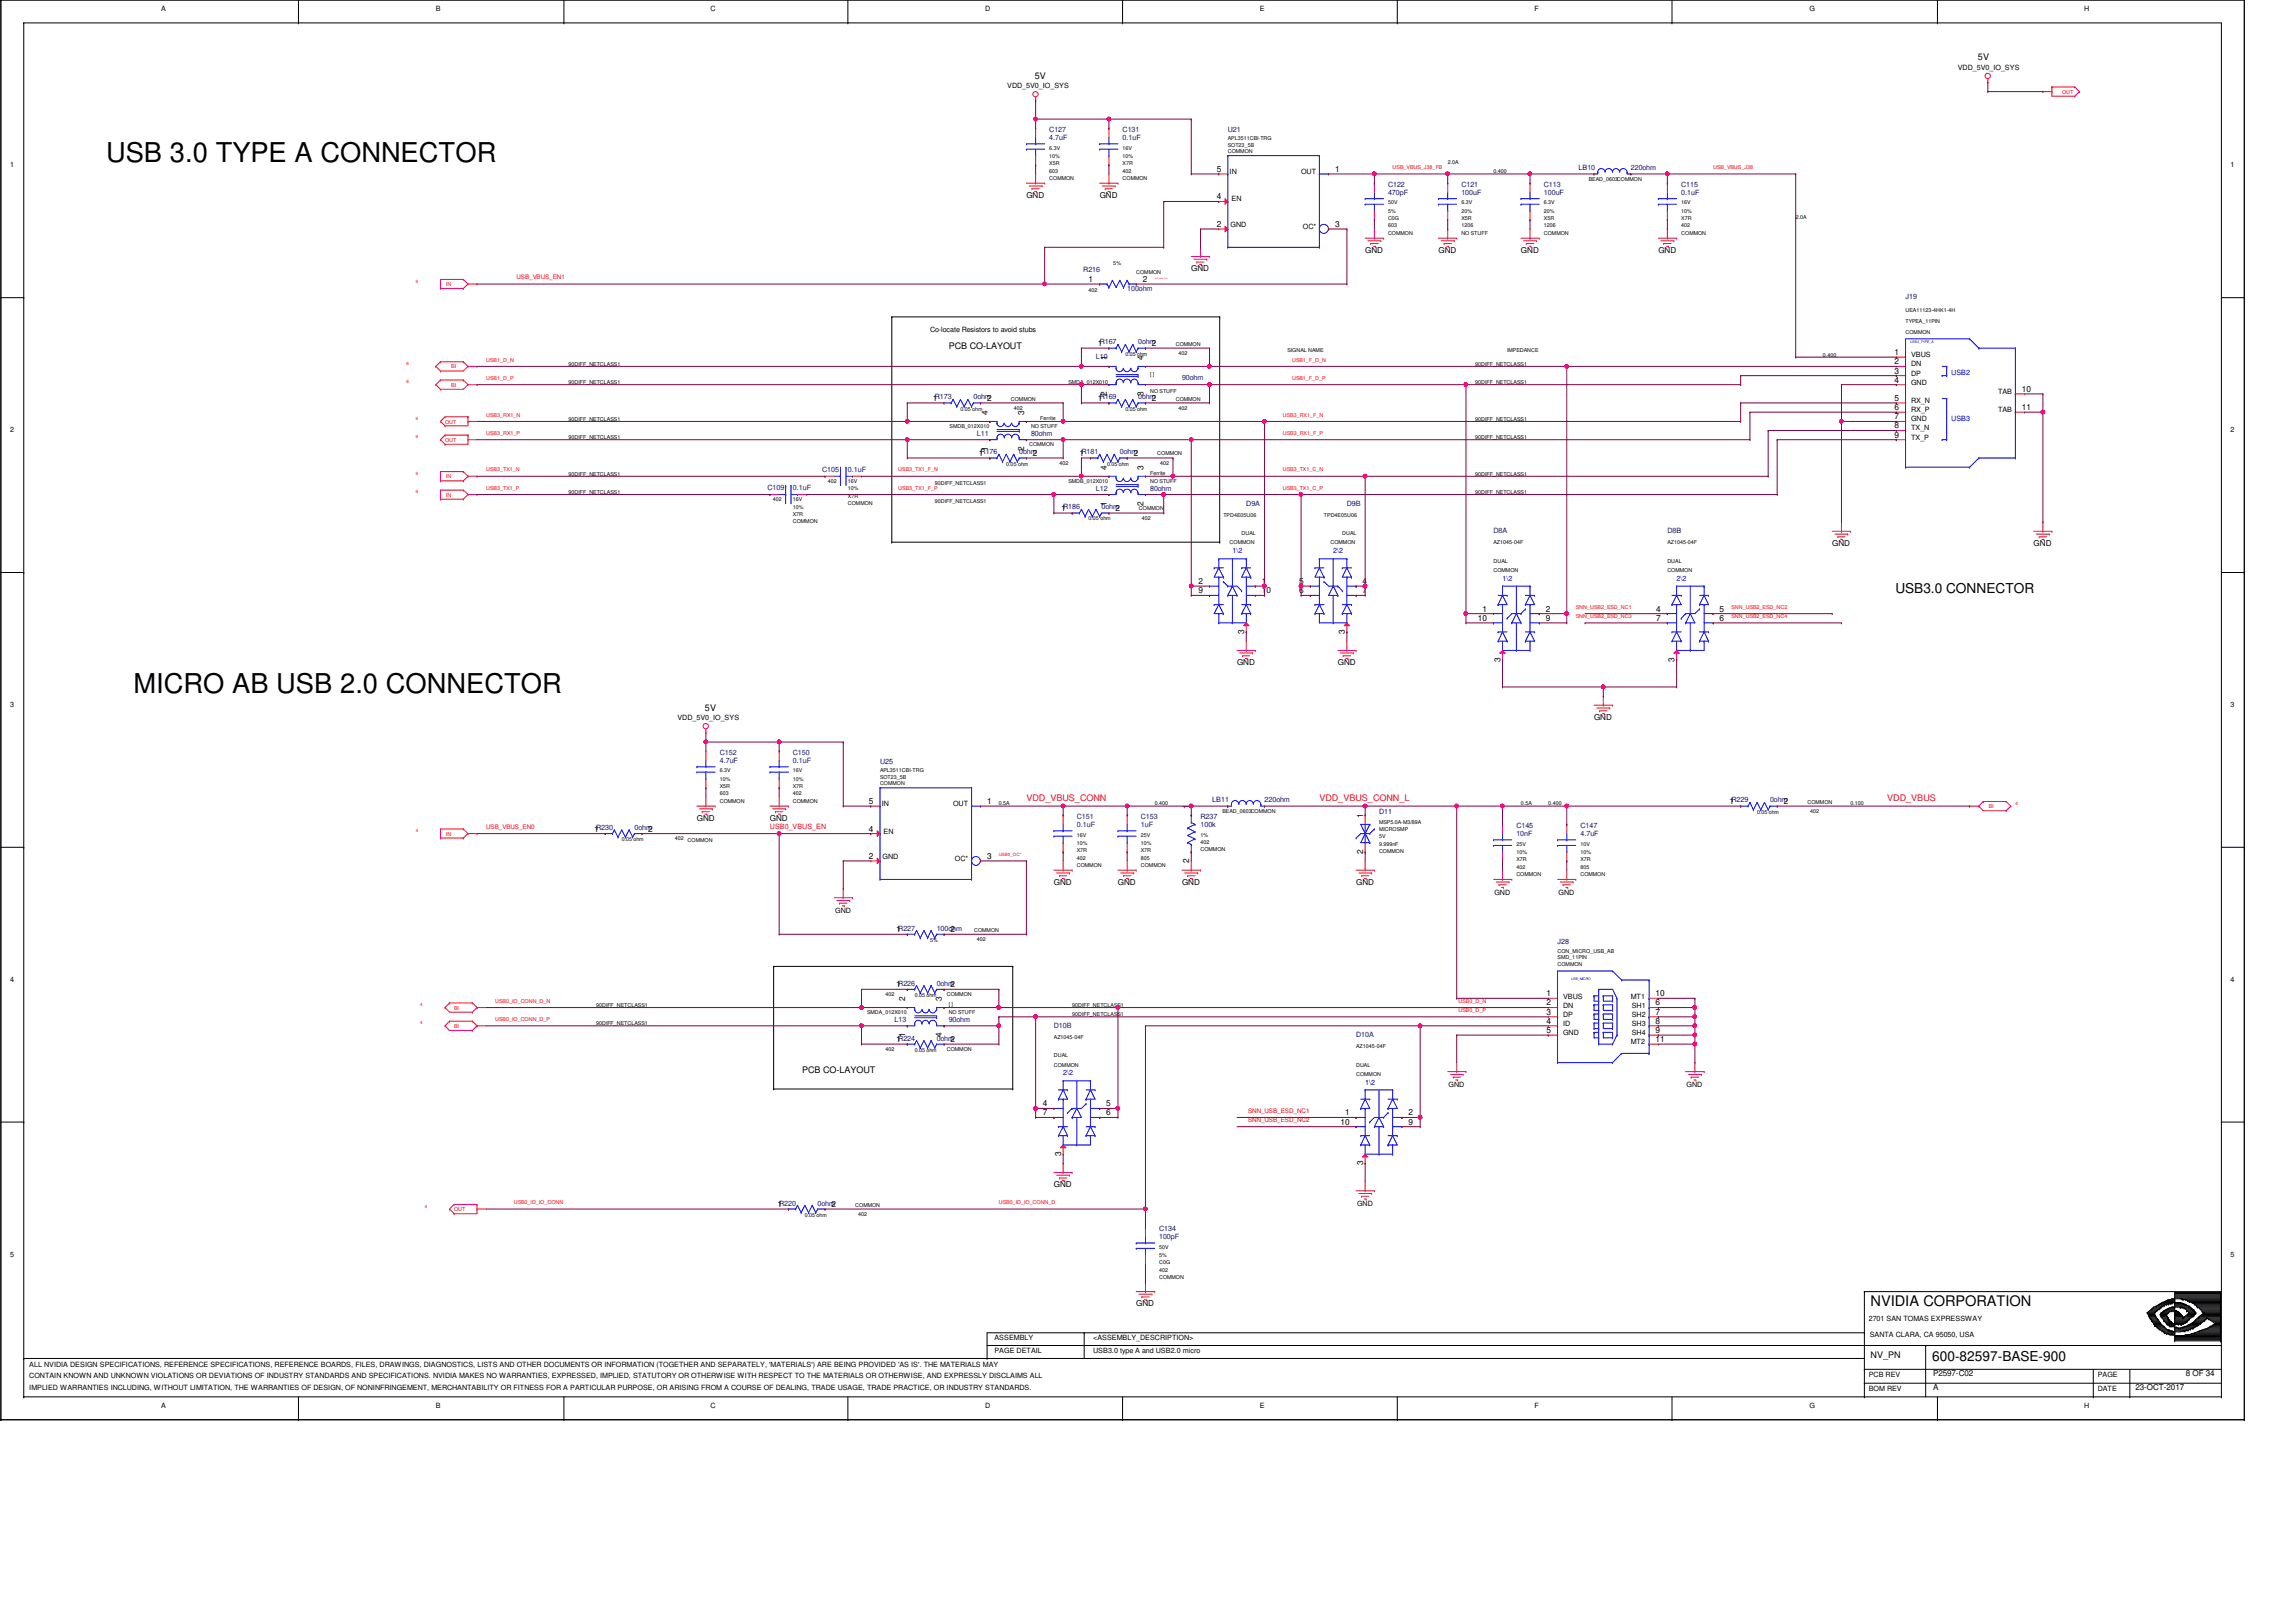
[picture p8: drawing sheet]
<svg xmlns="http://www.w3.org/2000/svg" width="420mm" height="297mm" viewBox="0 0 420 297" stroke-linecap="round" stroke-linejoin="round" font-family="sans-serif">
<defs><g id="words">
<g font-size="5">
<text x="19.4" y="29.6">USB 3.0 TYPE A CONNECTOR</text>
<text x="24.5" y="126.9">MICRO AB USB 2.0 CONNECTOR</text>
</g>
<text font-size="2.7" x="342.5" y="239">NVIDIA CORPORATION</text>
<g font-size="2.5">
<text x="347" y="108.5">USB3.0 CONNECTOR</text>
<text x="353.7" y="249">600-82597-BASE-900</text>
</g>
<g font-size="1.7">
<text x="362.1" y="11">5V</text>
<text x="189.4" y="14.4">5V</text>
<text x="173.7" y="63.8">PCB CO-LAYOUT</text>
<text x="129.1" y="130">5V</text>
<text x="146.8" y="196.3">PCB CO-LAYOUT</text>
<text x="342.5" y="248.6">NV_PN</text>
</g>
<g font-size="1.7" fill="#f00">
<text x="187.9" y="146.6">VDD_VBUS_CONN</text>
<text x="241.5" y="146.6">VDD_VBUS_CONN_L</text>
<text x="345.5" y="146.6">VDD_VBUS</text>
</g>
<g font-size="1.5">
<text x="222.7" y="31.5">5</text>
<text x="244.4" y="31.5">1</text>
<text x="187.9" y="36.2">GND</text>
<text x="201.3" y="36.2">GND</text>
<text x="222.7" y="41.5">2</text>
<text x="222.7" y="36.5">4</text>
<text x="244.4" y="41.5">3</text>
<text x="249.9" y="46.3">GND</text>
<text x="263.3" y="46.3">GND</text>
<text x="278.5" y="46.3">GND</text>
<text x="303.6" y="46.3">GND</text>
<text x="199.3" y="51.6">1</text>
<text x="209.2" y="51.6">2</text>
<text x="218.1" y="49.6">GND</text>
<text x="201" y="63.3">1</text>
<text x="202.6" y="65.9" transform="rotate(-90 202.6 65.9)">1</text>
<text x="209.3" y="65.9" transform="rotate(-90 209.3 65.9)">4</text>
<text x="210.9" y="63.3">2</text>
<text x="346.8" y="65">1</text>
<text x="346.8" y="66.7">2</text>
<text x="346.8" y="68.4">3</text>
<text x="346.8" y="70">4</text>
<text x="370.2" y="71.7">10</text>
<text x="170.8" y="73.4">1</text>
<text x="180.7" y="73.4">2</text>
<text x="180.8" y="75.9" transform="rotate(-90 180.8 75.9)">4</text>
<text x="187.5" y="75.9" transform="rotate(-90 187.5 75.9)">3</text>
<text x="201" y="73.4">1</text>
<text x="202.6" y="72.4" transform="rotate(-90 202.6 72.4)">2</text>
<text x="209.3" y="72.4" transform="rotate(-90 209.3 72.4)">3</text>
<text x="210.9" y="73.4">2</text>
<text x="346.8" y="73.4">5</text>
<text x="346.8" y="75.1">6</text>
<text x="346.8" y="76.8">7</text>
<text x="370.2" y="75.1">11</text>
<text x="179.2" y="83.4">1</text>
<text x="180.8" y="82.5" transform="rotate(-90 180.8 82.5)">1</text>
<text x="187.5" y="82.5" transform="rotate(-90 187.5 82.5)">2</text>
<text x="189.1" y="83.4">2</text>
<text x="197.6" y="83.4">1</text>
<text x="207.5" y="83.4">2</text>
<text x="346.8" y="78.4">8</text>
<text x="346.8" y="80.1">9</text>
<text x="202.6" y="86" transform="rotate(-90 202.6 86)">4</text>
<text x="209.3" y="86" transform="rotate(-90 209.3 86)">3</text>
<text x="194.3" y="93.5">1</text>
<text x="202.6" y="92.5" transform="rotate(-90 202.6 92.5)">1</text>
<text x="204.2" y="93.5">2</text>
<text x="209.3" y="92.5" transform="rotate(-90 209.3 92.5)">2</text>
<text x="335.4" y="99.9">GND</text>
<text x="372.3" y="99.9">GND</text>
<text x="219.4" y="106.9">2</text>
<text x="231" y="106.9">1</text>
<text x="237.9" y="106.9">5</text>
<text x="249.5" y="106.9">4</text>
<text x="219.4" y="108.6">9</text>
<text x="231" y="108.6">10</text>
<text x="237.9" y="108.6">6</text>
<text x="249.5" y="108.6">7</text>
<text x="270.5" y="113.6">10</text>
<text x="271.4" y="111.9">1</text>
<text x="283" y="111.9">2</text>
<text x="283" y="113.6">9</text>
<text x="303.2" y="111.9">4</text>
<text x="303.2" y="113.6">7</text>
<text x="314.8" y="111.9">5</text>
<text x="314.8" y="113.6">6</text>
<text x="227.8" y="116" transform="rotate(-90 227.8 116)">3</text>
<text x="246.2" y="116" transform="rotate(-90 246.2 116)">3</text>
<text x="226.5" y="121.7">GND</text>
<text x="244.9" y="121.7">GND</text>
<text x="274.7" y="121.1" transform="rotate(-90 274.7 121.1)">3</text>
<text x="306.6" y="121.1" transform="rotate(-90 306.6 121.1)">3</text>
<text x="291.8" y="131.8">GND</text>
<text x="159.1" y="147.2">5</text>
<text x="180.7" y="147.2">1</text>
<text x="217.7" y="148" transform="rotate(-90 217.7 148)">1</text>
<text x="249.5" y="149.7" transform="rotate(-90 249.5 149.7)">1</text>
<text x="316.6" y="147.2">1</text>
<text x="326.5" y="147.2">2</text>
<text x="108.8" y="152.2">1</text>
<text x="118.7" y="152.2">2</text>
<text x="127.6" y="150.2">GND</text>
<text x="141" y="150.2">GND</text>
<text x="159.1" y="152.2">4</text>
<text x="159.1" y="157.2">2</text>
<text x="180.7" y="157.2">3</text>
<text x="192.9" y="162">GND</text>
<text x="204.7" y="162">GND</text>
<text x="216.4" y="162">GND</text>
<text x="217.7" y="157.9" transform="rotate(-90 217.7 157.9)">2</text>
<text x="248.3" y="162">GND</text>
<text x="249.5" y="156.3" transform="rotate(-90 249.5 156.3)">2</text>
<text x="164.1" y="170.6">1</text>
<text x="174" y="170.6">2</text>
<text x="164.1" y="180.7">1</text>
<text x="165.7" y="183.2" transform="rotate(-90 165.7 183.2)">2</text>
<text x="172.5" y="183.2" transform="rotate(-90 172.5 183.2)">3</text>
<text x="174" y="180.7">2</text>
<text x="283.1" y="182.3">1</text>
<text x="283.1" y="184">2</text>
<text x="283.1" y="185.7">3</text>
<text x="303.1" y="184">6</text>
<text x="303.1" y="185.7">7</text>
<text x="303.1" y="182.3">10</text>
<text x="164.1" y="190.7">1</text>
<text x="165.7" y="189.8" transform="rotate(-90 165.7 189.8)">1</text>
<text x="172.5" y="189.8" transform="rotate(-90 172.5 189.8)">4</text>
<text x="174" y="190.7">2</text>
<text x="283.1" y="187.4">4</text>
<text x="283.1" y="189.1">5</text>
<text x="303.1" y="187.4">8</text>
<text x="303.1" y="189.1">9</text>
<text x="303.1" y="190.7">11</text>
<text x="190.9" y="202.5">4</text>
<text x="202.5" y="202.5">5</text>
<text x="190.9" y="204.1">7</text>
<text x="202.5" y="204.1">6</text>
<text x="245.4" y="205.8">10</text>
<text x="246.2" y="204.1">1</text>
<text x="257.8" y="204.1">2</text>
<text x="257.8" y="205.8">9</text>
<text x="194.3" y="211.6" transform="rotate(-90 194.3 211.6)">3</text>
<text x="249.5" y="213.3" transform="rotate(-90 249.5 213.3)">3</text>
<text x="142.3" y="220.9">1</text>
<text x="152.2" y="220.9">2</text>
<text x="192.9" y="217.3">GND</text>
<text x="208" y="239.1">GND</text>
<text x="353.9" y="251.8">P2597-C02</text>
<text x="400.2" y="251.8">8 OF 34</text>
<text x="353.9" y="254.3">A</text>
<text x="390.9" y="254.3">23-OCT-2017</text>
</g>
<g font-size="1.3">
<text x="29.5" y="2">A</text>
<text x="79.8" y="2">B</text>
<text x="130.1" y="2">C</text>
<text x="180.4" y="2">D</text>
<text x="230.7" y="2">E</text>
<text x="281" y="2">F</text>
<text x="331.2" y="2">G</text>
<text x="381.5" y="2">H</text>
<text x="184.4" y="16.1">VDD_5V0_IO_SYS</text>
<text x="358.4" y="12.7">VDD_5V0_IO_SYS</text>
<text x="1.9" y="30.5">1</text>
<text x="225.1" y="31.9">IN</text>
<text x="238.2" y="31.9">OUT</text>
<text x="408.4" y="30.5">1</text>
<text x="225.3" y="41.6">GND</text>
<text x="225.5" y="36.9">EN</text>
<text x="238.5" y="41.9">OC*</text>
<text x="170.3" y="60.7">Co-locate Resistors to avoid stubs</text>
<text x="349.9" y="65.4">VBUS</text>
<text x="349.9" y="67.1">DN</text>
<text x="349.9" y="68.7">DP</text>
<text x="349.9" y="70.4">GND</text>
<text x="349.9" y="73.8">RX_N</text>
<text x="349.9" y="75.4">RX_P</text>
<text x="349.9" y="77.1">GND</text>
<text x="365.8" y="72.1">TAB</text>
<text x="365.8" y="75.4">TAB</text>
<text x="1.9" y="79.1">2</text>
<text x="349.9" y="78.8">TX_N</text>
<text x="349.9" y="80.5">TX_P</text>
<text x="408.4" y="79.1">2</text>
<text x="1.9" y="129.4">3</text>
<text x="124" y="131.8">VDD_5V0_IO_SYS</text>
<text x="408.4" y="129.4">3</text>
<text x="161.4" y="147.5">IN</text>
<text x="174.5" y="147.5">OUT</text>
<text x="161.7" y="152.6">EN</text>
<text x="161.6" y="157.3">GND</text>
<text x="174.8" y="157.6">OC*</text>
<text x="152.9" y="167.1">GND</text>
<text x="273.6" y="163.8">GND</text>
<text x="285.3" y="163.8">GND</text>
<text x="1.9" y="179.7">4</text>
<text x="408.4" y="179.7">4</text>
<text x="286.2" y="182.8">VBUS</text>
<text x="286.2" y="184.4">DN</text>
<text x="298.6" y="182.8">MT1</text>
<text x="298.7" y="184.4">SH1</text>
<text x="286.2" y="186.1">DP</text>
<text x="286.2" y="187.7">ID</text>
<text x="286.2" y="189.4">GND</text>
<text x="298.6" y="191.1">MT2</text>
<text x="298.7" y="186.1">SH2</text>
<text x="298.7" y="187.7">SH3</text>
<text x="298.7" y="189.4">SH4</text>
<text x="265.2" y="199">GND</text>
<text x="308.8" y="199">GND</text>
<text x="248.4" y="220.8">GND</text>
<text x="1.9" y="230">5</text>
<text x="408.4" y="230">5</text>
<text x="182.1" y="245.3">ASSEMBLY</text>
<text x="200.1" y="245.3">&lt;ASSEMBLY_DESCRIPTION&gt;</text>
<text x="342.1" y="241.8">2701 SAN TOMAS EXPRESSWAY</text>
<text x="342.3" y="244.8">SANTA CLARA, CA 95050, USA</text>
<text x="5.4" y="250.1">ALL NVIDIA DESIGN SPECIFICATIONS, REFERENCE SPECIFICATIONS, REFERENCE BOARDS, FILES, DRAWINGS, DIAGNOSTICS, LISTS AND OTHER DOCUMENTS OR INFORMATION (TOGETHER AND SEPARATELY, 'MATERIALS') ARE BEING PROVIDED 'AS IS'. THE MATERIALS MAY</text>
<text x="182.1" y="247.6">PAGE DETAIL</text>
<text x="200.1" y="247.6">USB3.0 type A and USB2.0 micro</text>
<text x="342.1" y="252">PCB REV</text>
<text x="384" y="252">PAGE</text>
<text x="5.4" y="252.1">CONTAIN KNOWN AND UNKNOWN VIOLATIONS OR DEVIATIONS OF INDUSTRY STANDARDS AND SPECIFICATIONS. NVIDIA MAKES NO WARRANTIES, EXPRESSED, IMPLIED, STATUTORY OR OTHERWISE WITH RESPECT TO THE MATERIALS OR OTHERWISE, AND EXPRESSLY DISCLAIMS ALL</text>
<text x="5.4" y="254.3">IMPLIED WARRANTIES INCLUDING, WITHOUT LIMITATION, THE WARRANTIES OF DESIGN, OF NONINFRINGEMENT, MERCHANTABILITY OR FITNESS FOR A PARTICULAR PURPOSE, OR ARISING FROM A COURSE OF DEALING, TRADE USAGE, TRADE PRACTICE, OR INDUSTRY STANDARDS.</text>
<text x="29.5" y="257.7">A</text>
<text x="79.8" y="257.7">B</text>
<text x="130.1" y="257.7">C</text>
<text x="180.4" y="257.7">D</text>
<text x="230.7" y="257.7">E</text>
<text x="281" y="257.7">F</text>
<text x="331.2" y="257.7">G</text>
<text x="342.1" y="254.5">BOM REV</text>
<text x="381.5" y="257.7">H</text>
<text x="384" y="254.5">DATE</text>
</g>
<g font-size="1.3" fill="#000080">
<text x="192.1" y="24.2">C127</text>
<text x="192.1" y="25.7">4.7uF</text>
<text x="205.5" y="24.2">C131</text>
<text x="205.5" y="25.7">0.1uF</text>
<text x="224.8" y="24.2">U21</text>
<text x="254.1" y="34.2">C122</text>
<text x="254.1" y="35.7">470pF</text>
<text x="267.5" y="34.2">C121</text>
<text x="267.5" y="35.7">100uF</text>
<text x="282.6" y="34.2">C113</text>
<text x="282.6" y="35.7">100uF</text>
<text x="289" y="31.2">LB10</text>
<text x="298.6" y="31.2">220ohm</text>
<text x="307.8" y="34.2">C115</text>
<text x="307.8" y="35.7">0.1uF</text>
<text x="198.3" y="49.8">R216</text>
<text x="206.4" y="53.2">100ohm</text>
<text x="348.9" y="54.7">J19</text>
<text x="200.6" y="65.7">L10</text>
<text x="201.3" y="63">R167</text>
<text x="208.4" y="63">0ohm</text>
<text x="216.4" y="69.6">90ohm</text>
<text x="171.1" y="73.1">R173</text>
<text x="178.2" y="73.1">0ohm</text>
<text x="201.3" y="73.1">R169</text>
<text x="208.4" y="73.1">0ohm</text>
<text x="178.8" y="79.8">L11</text>
<text x="179.5" y="83.1">R176</text>
<text x="186.6" y="83.1">0ohm</text>
<text x="188.8" y="79.8">80ohm</text>
<text x="198" y="83.1">R181</text>
<text x="205" y="83.1">0ohm</text>
<text x="140.5" y="89.7">C109</text>
<text x="145.1" y="89.7">0.1uF</text>
<text x="150.5" y="86.4">C105</text>
<text x="155.2" y="86.4">0.1uF</text>
<text x="200.6" y="89.9">L12</text>
<text x="210.6" y="89.9">80ohm</text>
<text x="194.6" y="93.2">R186</text>
<text x="201.7" y="93.2">0ohm</text>
<text x="228.2" y="92.5">D9A</text>
<text x="246.6" y="92.5">D9B</text>
<text x="273.4" y="97.6">D8A</text>
<text x="305.3" y="97.6">D8B</text>
<text x="131.8" y="138.1">C152</text>
<text x="131.8" y="139.7">4.7uF</text>
<text x="145.1" y="138.1">C150</text>
<text x="145.1" y="139.7">0.1uF</text>
<text x="161.1" y="139.8">U25</text>
<text x="197.1" y="149.9">C151</text>
<text x="208.9" y="149.9">C153</text>
<text x="219.8" y="149.9">R237</text>
<text x="221.9" y="146.9">LB11</text>
<text x="231.5" y="146.9">220ohm</text>
<text x="252.5" y="149.1">D11</text>
<text x="317" y="146.9">R229</text>
<text x="324.1" y="146.9">0ohm</text>
<text x="109.1" y="151.9">R230</text>
<text x="116.2" y="151.9">0ohm</text>
<text x="197.1" y="151.4">0.1uF</text>
<text x="208.9" y="151.4">1uF</text>
<text x="219.8" y="151.4">100k</text>
<text x="277.6" y="151.6">C145</text>
<text x="277.6" y="153.1">10nF</text>
<text x="289.3" y="151.6">C147</text>
<text x="289.3" y="153.1">4.7uF</text>
<text x="164.5" y="170.3">R227</text>
<text x="171.5" y="170.3">100ohm</text>
<text x="285.1" y="172.8">J28</text>
<text x="164.5" y="180.4">R226</text>
<text x="171.5" y="180.4">0ohm</text>
<text x="163.8" y="187.1">L13</text>
<text x="164.5" y="190.5">R224</text>
<text x="171.5" y="190.5">0ohm</text>
<text x="173.7" y="187.1">90ohm</text>
<text x="192.9" y="188.1">D10B</text>
<text x="248.3" y="189.8">D10A</text>
<text x="142.7" y="220.6">R220</text>
<text x="149.7" y="220.6">0ohm</text>
<text x="212.2" y="225.3">C134</text>
<text x="212.2" y="226.8">100pF</text>
</g>
<g font-size="1.3" fill="#00f">
<text x="357.2" y="68.6">USB2</text>
<text x="357.2" y="77">USB3</text>
<text x="225.6" y="101.3">1\2</text>
<text x="244.1" y="101.3">2\2</text>
<text x="275.1" y="106.3">1\2</text>
<text x="306.9" y="106.3">2\2</text>
<text x="194.6" y="196.8">2\2</text>
<text x="249.9" y="198.5">1\2</text>
</g>
<text font-size="1.3" fill="#f00" x="141" y="151.7">USB0_VBUS_EN</text>
<g font-size="1.1" fill="#f00">
<text x="94.6" y="51.1">USB_VBUS_EN1</text>
<text x="89" y="151.7">USB_VBUS_EN0</text>
<text x="228.5" y="203.6">SNN_USB_ESD_NC1</text>
<text x="228.5" y="205.3">SNN_USB_ESD_NC2</text>
</g>
<g font-size="1" fill="#f00">
<text x="377.5" y="17.1">OUT</text>
<text x="255" y="30.9">USB_VBUS_J38_FB</text>
<text x="313.6" y="30.9">USB_VBUS_J38</text>
<text x="81.6" y="52.4">IN</text>
<text x="82.6" y="70.8">BI</text>
<text x="82.6" y="67.4">BI</text>
<text x="89" y="66.2">USB1_D_N</text>
<text x="89" y="69.5">USB1_D_P</text>
<text x="236.5" y="66.2">USB1_F_D_N</text>
<text x="236.5" y="69.5">USB1_F_D_P</text>
<text x="81.5" y="77.5">OUT</text>
<text x="89" y="76.2">USB3_RX1_N</text>
<text x="234.9" y="76.2">USB3_RX1_F_N</text>
<text x="81.5" y="80.9">OUT</text>
<text x="89" y="79.6">USB3_RX1_P</text>
<text x="234.9" y="79.6">USB3_RX1_F_P</text>
<text x="81.6" y="87.5">IN</text>
<text x="89" y="86.3">USB3_TX1_N</text>
<text x="89" y="89.6">USB3_TX1_P</text>
<text x="164.5" y="86.3">USB3_TX1_F_N</text>
<text x="164.5" y="89.6">USB3_TX1_F_P</text>
<text x="234.9" y="86.3">USB3_TX1_C_N</text>
<text x="234.9" y="89.6">USB3_TX1_C_P</text>
<text x="81.6" y="90.9">IN</text>
<text x="288.5" y="111.4">SNN_USB2_ESD_NC1</text>
<text x="288.5" y="113.1">SNN_USB2_ESD_NC3</text>
<text x="317" y="111.4">SNN_USB2_ESD_NC2</text>
<text x="317" y="113.1">SNN_USB2_ESD_NC4</text>
<text x="364.1" y="147.9">BI</text>
<text x="81.6" y="153">IN</text>
<text x="83.1" y="184.8">BI</text>
<text x="90.7" y="183.5">USB0_IO_CONN_D_N</text>
<text x="267" y="183.5">USB0_D_N</text>
<text x="267" y="185.2">USB0_D_P</text>
<text x="83.1" y="188.1">BI</text>
<text x="90.7" y="186.9">USB0_IO_CONN_D_P</text>
<text x="83.1" y="221.7">OUT</text>
<text x="94.1" y="220.4">USB0_ID_IO_CONN</text>
<text x="182.9" y="220.4">USB0_ID_IO_CONN_D</text>
</g>
<g font-size="1">
<text x="192.1" y="27.4">6.3V</text>
<text x="192.1" y="28.9">10%</text>
<text x="205.5" y="27.4">16V</text>
<text x="205.5" y="28.9">10%</text>
<text x="224.8" y="25.7">APL3511CBI-TRG</text>
<text x="224.8" y="26.9">SOT23_5B</text>
<text x="224.8" y="28.1">COMMON</text>
<text x="192.1" y="31.6">603</text>
<text x="192.1" y="30.2">X5R</text>
<text x="192.1" y="32.9">COMMON</text>
<text x="205.5" y="31.6">402</text>
<text x="205.5" y="30.2">X7R</text>
<text x="205.5" y="32.9">COMMON</text>
<text x="265" y="30.1">2.0A</text>
<text x="273.4" y="31.7">0.400</text>
<text x="290.9" y="33.1">BEAD_0603COMMON</text>
<text x="254.1" y="38.9">5%</text>
<text x="254.1" y="40.3">C0G</text>
<text x="254.1" y="41.6">603</text>
<text x="254.1" y="37.4">50V</text>
<text x="267.5" y="40.3">X5R</text>
<text x="267.5" y="38.9">20%</text>
<text x="267.5" y="37.4">6.3V</text>
<text x="267.5" y="41.6">1206</text>
<text x="282.6" y="40.3">X5R</text>
<text x="282.6" y="37.4">6.3V</text>
<text x="282.6" y="38.9">20%</text>
<text x="282.6" y="41.6">1206</text>
<text x="307.8" y="37.4">16V</text>
<text x="307.8" y="38.9">10%</text>
<text x="307.8" y="40.3">X7R</text>
<text x="307.8" y="41.6">402</text>
<text x="328.7" y="40.1">2.0A</text>
<text x="254.1" y="43">COMMON</text>
<text x="267.5" y="43">NO STUFF</text>
<text x="282.6" y="43">COMMON</text>
<text x="307.8" y="43">COMMON</text>
<text x="199.3" y="53.5">402</text>
<text x="203.8" y="48.5">5%</text>
<text x="208" y="50.2">COMMON</text>
<text x="348.9" y="59.1">TYPEA_11PIN</text>
<text x="348.9" y="57.1">UEA11123-4HK1-4H</text>
<text x="206" y="65.1">0.05 ohm</text>
<text x="215.3" y="63.2">COMMON</text>
<text x="215.8" y="64.9">402</text>
<text x="235.7" y="64.4">SIGNAL NAME</text>
<text x="275.9" y="64.4">IMPEDANCE</text>
<text x="333.7" y="65.3">0.400</text>
<text x="348.9" y="61.1">COMMON</text>
<text x="104.1" y="66.9">90DIFF_NETCLASS1</text>
<text x="104.1" y="70.3">90DIFF_NETCLASS1</text>
<text x="195.6" y="70.3">SMDA_012X010</text>
<text x="210.6" y="72">NO STUFF</text>
<text x="210.6" y="68.8">[ ]</text>
<text x="270.1" y="66.9">90DIFF_NETCLASS1</text>
<text x="270.1" y="70.3">90DIFF_NETCLASS1</text>
<text x="104.1" y="77">90DIFF_NETCLASS1</text>
<text x="175.8" y="75.1">0.05 ohm</text>
<text x="185.1" y="73.3">COMMON</text>
<text x="185.6" y="75">402</text>
<text x="190.4" y="76.8">Ferrite</text>
<text x="206" y="75.1">0.05 ohm</text>
<text x="215.3" y="73.3">COMMON</text>
<text x="215.8" y="75">402</text>
<text x="270.1" y="77">90DIFF_NETCLASS1</text>
<text x="104.1" y="80.3">90DIFF_NETCLASS1</text>
<text x="173.9" y="78.4">SMDB_012X010</text>
<text x="188.4" y="81.7">COMMON</text>
<text x="188.8" y="78.4">NO STUFF</text>
<text x="211.9" y="83.4">COMMON</text>
<text x="270.1" y="80.3">90DIFF_NETCLASS1</text>
<text x="104.1" y="87">90DIFF_NETCLASS1</text>
<text x="151.5" y="88.4">402</text>
<text x="155.2" y="88.4">16V</text>
<text x="155.2" y="89.7">10%</text>
<text x="171.1" y="88.7">90DIFF_NETCLASS1</text>
<text x="184.2" y="85.2">0.05 ohm</text>
<text x="194" y="85">402</text>
<text x="195.6" y="88.4">SMDB_012X010</text>
<text x="202.7" y="85.2">0.05 ohm</text>
<text x="210.6" y="86.9">Ferrite</text>
<text x="210.6" y="88.4">NO STUFF</text>
<text x="212.4" y="85">402</text>
<text x="270.1" y="87">90DIFF_NETCLASS1</text>
<text x="104.1" y="90.4">90DIFF_NETCLASS1</text>
<text x="141.5" y="91.7">402</text>
<text x="145.1" y="91.7">16V</text>
<text x="145.1" y="94.4">X7R</text>
<text x="145.1" y="93.1">10%</text>
<text x="145.1" y="95.8">COMMON</text>
<text x="155.2" y="91.1">X7R</text>
<text x="155.2" y="92.4">COMMON</text>
<text x="171.1" y="92.1">90DIFF_NETCLASS1</text>
<text x="199.3" y="95.2">0.05 ohm</text>
<text x="208.5" y="93.4">COMMON</text>
<text x="209" y="95.1">402</text>
<text x="224" y="94.6">TPD4E05U06</text>
<text x="242.4" y="94.6">TPD4E05U06</text>
<text x="270.1" y="90.4">90DIFF_NETCLASS1</text>
<text x="225.1" y="99.6">COMMON</text>
<text x="227.3" y="98">DUAL</text>
<text x="243.6" y="99.6">COMMON</text>
<text x="245.7" y="98">DUAL</text>
<text x="273.4" y="99.6">AZ1045-04F</text>
<text x="305.3" y="99.6">AZ1045-04F</text>
<text x="273.4" y="103">DUAL</text>
<text x="273.4" y="104.6">COMMON</text>
<text x="305.3" y="104.6">COMMON</text>
<text x="305.3" y="103">DUAL</text>
<text x="131.8" y="141.4">6.3V</text>
<text x="131.8" y="142.9">10%</text>
<text x="145.1" y="142.9">10%</text>
<text x="145.1" y="141.4">16V</text>
<text x="161.1" y="142.5">SOT23_5B</text>
<text x="161.1" y="143.7">COMMON</text>
<text x="161.1" y="141.4">APL3511CBI-TRG</text>
<text x="131.8" y="144.2">X5R</text>
<text x="131.8" y="145.5">603</text>
<text x="131.8" y="146.9">COMMON</text>
<text x="145.1" y="146.9">COMMON</text>
<text x="145.1" y="144.2">X7R</text>
<text x="145.1" y="145.5">402</text>
<text x="182.9" y="147.4">0.5A</text>
<text x="211.4" y="147.4">0.400</text>
<text x="223.8" y="148.8">BEAD_0603COMMON</text>
<text x="278.5" y="147.4">0.5A</text>
<text x="283.5" y="147.4">0.400</text>
<text x="321.7" y="148.9">0.05 ohm</text>
<text x="330.9" y="147.1">COMMON</text>
<text x="331.4" y="148.8">402</text>
<text x="338.8" y="147.4">0.100</text>
<text x="113.8" y="153.9">0.05 ohm</text>
<text x="123.6" y="153.8">402</text>
<text x="125.9" y="154.1">COMMON</text>
<text x="197.1" y="154.6">10%</text>
<text x="197.1" y="156">X7R</text>
<text x="197.1" y="153.1">16V</text>
<text x="208.9" y="153.1">25V</text>
<text x="208.9" y="154.6">10%</text>
<text x="208.9" y="156">X7R</text>
<text x="219.8" y="155.8">COMMON</text>
<text x="219.8" y="154.4">402</text>
<text x="219.8" y="153.1">1%</text>
<text x="252.5" y="150.7">MSP5.0A-M3/89A</text>
<text x="252.5" y="154.8">9.999nF</text>
<text x="252.5" y="152.1">MICROSMP</text>
<text x="252.5" y="153.5">5V</text>
<text x="277.6" y="154.8">25V</text>
<text x="289.3" y="154.8">10V</text>
<text x="197.1" y="158.6">COMMON</text>
<text x="197.1" y="157.3">402</text>
<text x="208.9" y="157.3">805</text>
<text x="208.9" y="158.6">COMMON</text>
<text x="252.5" y="156.1">COMMON</text>
<text x="277.6" y="157.6">X7R</text>
<text x="277.6" y="156.3">10%</text>
<text x="277.6" y="159">402</text>
<text x="277.6" y="160.3">COMMON</text>
<text x="289.3" y="159">805</text>
<text x="289.3" y="156.3">10%</text>
<text x="289.3" y="157.6">X7R</text>
<text x="289.3" y="160.3">COMMON</text>
<text x="170.3" y="172.4">5%</text>
<text x="178.3" y="170.6">COMMON</text>
<text x="178.8" y="172.2">402</text>
<text x="285.1" y="175.6">SMD_11PIN</text>
<text x="285.1" y="176.7">COMMON</text>
<text x="285.1" y="174.4">CON_MICRO_USB_AB</text>
<text x="109.1" y="184.3">90DIFF_NETCLASS1</text>
<text x="158.7" y="185.6">SMDA_012X010</text>
<text x="162.1" y="182.3">402</text>
<text x="167.5" y="182.5">0.05 ohm</text>
<text x="173.3" y="182.3">COMMON</text>
<text x="173.7" y="184.1">[ ]</text>
<text x="173.7" y="185.6">NO STUFF</text>
<text x="196.3" y="184.3">90DIFF_NETCLASS1</text>
<text x="196.3" y="186">90DIFF_NETCLASS1</text>
<text x="109.1" y="187.6">90DIFF_NETCLASS1</text>
<text x="192.9" y="190.2">AZ1045-04F</text>
<text x="248.3" y="191.8">AZ1045-04F</text>
<text x="162.1" y="192.3">402</text>
<text x="167.5" y="192.5">0.05 ohm</text>
<text x="173.3" y="192.3">COMMON</text>
<text x="192.9" y="195.2">COMMON</text>
<text x="192.9" y="193.5">DUAL</text>
<text x="248.3" y="195.2">DUAL</text>
<text x="248.3" y="196.8">COMMON</text>
<text x="156.6" y="220.9">COMMON</text>
<text x="147.4" y="222.7">0.05 ohm</text>
<text x="157.1" y="222.5">402</text>
<text x="212.2" y="228.6">50V</text>
<text x="212.2" y="230">5%</text>
<text x="212.2" y="231.4">C0G</text>
<text x="212.2" y="232.7">402</text>
<text x="212.2" y="234.1">COMMON</text>
</g>
<g font-size=".8" fill="#f00">
<text x="76.1" y="51.7">6</text>
<text x="74.4" y="70.1">6</text>
<text x="74.4" y="66.8">6</text>
<text x="76.1" y="76.9">6</text>
<text x="76.1" y="80.2">6</text>
<text x="76.1" y="86.9">6</text>
<text x="76.1" y="90.3">6</text>
<text x="369" y="147.3">4</text>
<text x="76.1" y="152.3">4</text>
<text x="182.9" y="156.7">USB0_OC*</text>
<text x="77" y="184.1">4</text>
<text x="77" y="187.5">4</text>
<text x="77.8" y="221">4</text>
</g>
<g font-size=".6" fill="#00f">
<text x="349.7" y="62.8">USB3_TYPE_A</text>
<text x="287.6" y="179.3">USB_MICRO</text>
</g>
<text font-size=".3" fill="#f00" x="211.4" y="51.1">USB_VBUS_OC0</text>
</g></defs>
<g fill="none" stroke="#000" stroke-width=".18">
<path d="M.2 0h.1M.2 0h410.7v259.8M.2 0v259.8M4.3 4.2h.1M4.3 4.2h402.4v251.5M4.3 4.2v251.5M54.6 4.2h.1M54.6 0v4.2M103.2 4.2h.1M103.2 0v4.2M155.2 4.2h.1M155.2 0v4.2"/>
<path d="M205.5 4.2h.1M205.5 0v4.2M255.8 4.2h.1M255.8 0v4.2M306.1 4.2h.1M306.1 0v4.2M354.7 4.2h.1M354.7 0v4.2M.2 54.5h4.1M4.3 54.5h.1M163.3 58h.1M163.3 58v41.2"/>
<path d="M163.3 58h60M223.3 58h.1M223.3 58v41.2M406.7 54.5h4.2M410.9 54.5h.1M163.3 99.2h.1M163.3 99.2h60M223.3 99.2h.1M.2 104.8h4.1M4.3 104.8h.1M406.7 104.8h4.2M410.9 104.8h.1"/>
<path d="M.2 155.1h4.1M4.3 155.1h.1M406.7 155.1h4.2M410.9 155.1h.1M141.6 176.9h.1M141.6 176.9v22.4M141.6 176.9h43.8M185.4 176.9h.1M185.4 176.9v22.4M141.6 199.3h.1M141.6 199.3h43.8M185.4 199.3h.1"/>
<path d="M.2 205.4h4.1M4.3 205.4h.1M406.7 205.4h4.2M410.9 205.4h.1M341.3 236.4h.1M341.3 236.4h65.4M341.3 236.4v19.3M393.6 239.9h1.2M393.8 239.7h1.2M393.9 239.6h.1M393.9 239.6h1.2M393.9 239.6l-.8 .6"/>
<path d="M394.1 239.4h1.4M394.3 239.2h.1M394.3 239.2l-.4 .4M394.5 239.2h1.1M394.6 239.1h1.4M394.8 239.9h.1M394.8 239.1h.1M394.8 239.1l-.5 .1M395 239.7h.1M395 238.9h1.3M395 239.7l-.5 .5M395.1 239.6h.1"/>
<path d="M395.3 238.7h.1M395.3 239.6h.1M395.3 238.7h1.6M395.3 238.7l-.5 .4M395.3 239.6l-.3 .1M395.5 239.4h.1M395.5 238.5h2.1M395.6 238.5h.1M395.6 239.2h.1M395.6 238.5l-.3 .2M395.6 239.2l-.3 .4M395.8 238.4h.1"/>
<path d="M395.8 238.4l-.2 .1M396 239.1h.1M396 238.4h3.1M396.1 239.9h.1M396.1 239.9l-.3 .3M396.3 238.9h.1M396.3 239.9h.1M396.3 238.2h.1M396.3 239.9h2.2M396.3 238.2h1.8M396.3 238.2l-.5 .2M396.3 238.9l-.7 .3"/>
<path d="M396.4 239.7h.1M396.4 239.7l-.3 .2M396.6 238.7h.1M396.6 239.7h.1M396.6 238h.1M396.6 239.7h1.5M396.6 238h1.5M396.6 238.7l-.3 .2M396.8 239.6h.1M396.9 239.6h.1M396.9 237.9h.1M396.9 238.7h.1"/>
<path d="M396.9 239.6h1.2M396.9 237.9h1.2M396.9 237.9l-.6 .3M397.1 239.4h.1M397.1 239.4l-.7 .3M397.3 238.5h.1M397.3 239.4h.1M397.3 237.9h.1M397.3 239.4h.8M397.3 238.5l-.4 .2M397.6 239.2h.1M397.6 237.7h.1"/>
<path d="M397.6 239.9h.1M397.6 238.5h.1M397.6 239.2h3.2M397.6 237.7h8.9M397.6 239.2l-.5 .2M397.6 237.7l-.3 .2M397.6 239.9l-.7 .3M397.8 239.2h.1M397.8 237.7h.1M398 239.9h.1M398.1 237.9h.1M398.1 238h.1"/>
<path d="M398.1 238.2h.1M398.1 238.4h.1M398.1 239.2h.1M398.1 237.7h.1M398.1 237.4h8.4M398.1 236.7h8.4M398.1 237.5h8.4M398.1 237h8.4M398.1 236.9h8.4M398.1 237.2h8.4M398.1 239.1h2.5M398.1 238.7h2.1"/>
<path d="M398.1 238.5h1.6M398.1 238.9h2.2M398.1 238.4l-.5 .1M398.3 239.9h.1M398.5 239.9h.1M398.5 239.9l.1 .2M398.8 238.4h.1M399.1 239.2h.1M399.1 238.4h.1M399.1 238.4l.6 .1M399.5 239.2h.1M399.5 237.7h.1"/>
<path d="M399.5 239.2l.7 .4 .1 .3M399.5 237.7l.2 .2M399.7 238.5h.1M399.7 237.9h.1M399.7 237.9h6.8M399.7 238.5l.3 .2M399.8 239.4h.1M399.8 239.4h1.3M400 238.7h.1M400 239.6h1.3M400.2 237.9h.1M400.2 238.7h.1"/>
<path d="M400.2 237.9l.3 .1M400.2 238.7l.1 .2M400.3 238.9h.1M400.3 239.9h.1M400.3 239.7h1.3M400.3 239.9l.5 .3M400.3 238.9l.5 .2M400.5 238h.1M400.5 239.9h1.1M400.5 238h6M400.5 238l1.3 .7M400.6 239.1h.1"/>
<path d="M400.8 239.2h.1M400.8 238.2h.1M400.8 239.1h.1M400.8 238.2h5.7M400.8 239.1l.7 .6M401 239.2h.1M401.1 239.4h.1M401.1 238.4h5.4M401.3 239.6h.1M401.5 239.7h.1M401.5 238.5h5M401.6 239.9h.1"/>
<path d="M401.6 239.7h.1M401.6 239.9l.4 .3M401.6 239.7v.2M401.8 238.7h.1M401.8 238.7h4.7M401.8 238.7l.5 .5M402 238.9h4.5M402.2 239.1h.1M402.3 239.2h.1M402.3 239.1h4.2M402.3 239.2l.4 .2M402.5 239.2h4"/>
<path d="M402.7 239.4h.1M402.7 239.4h3.8M402.7 239.4l.5 .7M402.8 239.6h3.7M403 239.7h3.5M403.2 239.9h3.3M406.5 237.9h.1M406.5 237.7h.1M406.5 238.2h.1M406.5 238h.1M406.5 237.4h.1M406.5 236.7h.1"/>
<path d="M406.5 237.5h.1M406.5 237h.1M406.5 236.9h.1M406.5 237.2h.1M406.5 239.2h.1M406.5 239.1h.1M406.5 238.7h.1M406.5 238.5h.1M406.5 238.9h.1M406.5 238.4h.1M406.5 236.6h.1M406.5 239.7h.1"/>
<path d="M406.5 239.9h.1M406.5 239.6h.1M406.5 239.4h.1M406.5 236.6h-8.4v8.8M406.5 236.6v8.8M.2 259.8h.1M.2 259.8h410.7M4.3 255.7h.1M4.3 248.6h.1M4.3 255.7h402.4M4.3 248.6h337M54.6 259.8h.1"/>
<path d="M54.6 255.7v4.1M103.2 259.8h.1M103.2 255.7v4.1M155.2 259.8h.1M155.2 255.7v4.1M180.7 248.6h.1M180.7 246.3h226M198.5 243.9h.1M198.5 243.9v4.7M205.5 259.8h.1M205.5 255.7v4.1M255.8 259.8h.1"/>
<path d="M255.8 255.7v4.1M306.1 259.8h.1M306.1 255.7v4.1M341.3 253.2h.1M341.3 250.6h.1M341.3 243.9h.1M341.3 255.7h.1M341.3 243.9h-160.6v4.7M341.3 253.2h65.4M341.3 250.6h65.4M352.5 246.3h.1M352.5 246.3v9.4"/>
<path d="M354.7 259.8h.1M354.7 255.7v4.1M383.2 255.7h.1M383.2 250.6v5.1M389.9 255.7h.1M389.9 250.6v5.1M393.1 240.2h.1M393.1 240.2h1.4M393.1 240.2l.3 .7M393.3 240.6h1.2M393.3 240.4h1.2M393.4 240.9h.1"/>
<path d="M393.4 240.9h1.2M393.4 240.1h1.2M393.4 240.7h1.2M393.4 240.9l.4 .5M393.6 241.2h.1M393.6 241h.1M393.6 241h1.2M393.6 241.2h1.2M393.8 241.4h.1M393.8 241.4h1.2M393.8 241.4l.1 .3M393.9 241.6h.1"/>
<path d="M393.9 241.7h.1M393.9 241.7h1.2M393.9 241.6h1.2M393.9 241.7l.4 .5M394.1 241.9h.1M394.1 241.9h1.2M394.3 242.2h.1M394.3 242.1h.1M394.3 242.2h1.3M394.3 242.1h1.2M394.3 242.2l.2 .4M394.5 240.2h.1"/>
<path d="M394.5 240.4h.1M394.5 240.6h.1M394.5 242.4h.1M394.5 242.6h.1M394.5 242.4h1.3M394.5 242.6l.5 .3M394.5 240.2v.4M394.5 240.6l.1 .1M394.6 240.1h.1M394.6 240.7h.1M394.6 240.9h.1M394.6 242.6h.1"/>
<path d="M394.6 242.6h1.2M394.6 240.7v.2M394.6 240.9l.4 .5M394.8 242.7h.1M394.8 242.7h1.3M395 242.9h.1M395 241.4h.1M395 242.9h1.3M395 242.9l.3 .3M395 241.4l.1 .2M395.1 243.1h.1M395.1 241.6h.1"/>
<path d="M395.1 243.1h1.3M395.1 241.6l.4 .5M395.3 243.2h.1M395.3 243.2l.5 .4M395.5 243.2h.1M395.5 240.6h.1M395.5 242.1h.1M395.5 240.6h1.1M395.5 243.2h1.1M395.5 242.1l.1 .3 .5 .3M395.6 240.9h.1M395.6 240.7h.1"/>
<path d="M395.6 240.6h.1M395.6 240.4h.1M395.6 240.9h1.2M395.6 240.4h1.2M395.6 240.7h1M395.6 243.4h1.5M395.6 240.9l.2 .1M395.6 240.6v.3M395.6 240.4l-.1 .2M395.8 240.2h.1M395.8 241h.1M395.8 243.6h.1"/>
<path d="M395.8 243.6h1.8M395.8 241h1M395.8 241.2h1.1M395.8 241l.3 .7M395.8 243.6l.3 .2M396 240.1h.1M396 240.1h1.3M396 241.4h.9M396.1 241.7h.1M396.1 243.8h.1M396.1 242.7h.1M396.1 241.7h1.2"/>
<path d="M396.1 241.6h1M396.1 241.7l.5 .5M396.1 243.8l.2 .1M396.1 242.7l.5 .5M396.3 243.9h.1M396.3 241.9h1.2M396.3 243.9l.3 .2M396.4 242.1h1.2M396.4 243.9h1.7M396.6 240.7h.1M396.6 242.2h.1M396.6 240.6h.1"/>
<path d="M396.6 244.1h.1M396.6 242.2h1.4M396.6 244.1h1.5M396.6 242.2l.2 .2M396.6 240.6l.2 .4M396.6 243.2l.3 .2M396.8 240.9h.1M396.8 242.4h.1M396.8 240.4h.1M396.8 242.4h2.5M396.8 242.4l.5 .3M396.8 241l.1 .2"/>
<path d="M396.9 241.4h.1M396.9 241.2h.1M396.9 240.2h.1M396.9 244.1h.1M396.9 243.4h.1M396.9 240.2h-1.3v.2M396.9 240.2l-.3 .4M396.9 241.2l.2 .4M396.9 244.1l.4 .2M397.1 243.4h.1M397.1 241.6h.1M397.1 242.6h.1"/>
<path d="M397.1 241.7h.1M397.1 242.6h1M397.1 241.6v.1M397.1 241.7l.4 .2M397.1 243.4l.2 .2M397.3 241.7h.1M397.3 242.7h.1M397.3 244.3h.1M397.3 243.6h.1M397.3 242.7h.8M397.3 244.3h.8M397.5 243.6h.1"/>
<path d="M397.5 241.9h.1M397.5 241.9l.3 .3M397.6 242.7h.1M397.6 242.1h.1M397.6 244.3h.1M397.6 243.6h.1M397.6 242.7l.5 .2M397.6 244.3l.5 .1M397.6 243.6l.4 .2M397.8 242.2h.1M397.8 242.2l.3 .2M398 242.2h.1"/>
<path d="M398 243.8h.1M398.1 240.6h.1M398.1 240.2h.1M398.1 240.1h.1M398.1 243.8h.1M398.1 243.9h.1M398.1 244.1h.1M398.1 244.3h.1M398.1 242.7h.1M398.1 241h.1M398.1 242.4h.1M398.1 242.9h.1"/>
<path d="M398.1 244.4h.1M398.1 241.2h.1M398.1 245.4h.1M398.1 242.9h.4M398.1 242.2h1.6M398.1 240.9h1.4M398.1 240.6h1.2M398.1 240.1h.7M398.1 241.7h2.4M398.1 240.4h1M398.1 240.2h.9M398.1 241.6h2.5"/>
<path d="M398.1 241.9h2.2M398.1 242.1h1.9M398.1 240.7h1.4M398.1 241.4h2.7M398.1 243.6h1.9M398.1 243.2h2.9M398.1 243.1h3.2M398.1 244.6h8.4M398.1 245.2h8.4M398.1 245.1h8.4M398.1 244.9h8.4M398.1 244.8h8.4"/>
<path d="M398.1 243.4h2.5M398.1 241h1.6M398.1 241.2h3M398.1 245.4h8.4M398.1 244.4h8.4M398.5 242.9h.1M398.5 242.9l.3 .2M398.6 240.1h.1M398.6 244.4h.1M398.8 243.1h.1M398.8 240.1h.1M398.8 242.4h.1"/>
<path d="M398.8 240.1l.5 .5M399 240.2h.1M399.1 240.4h.1M399.1 243.1h.1M399.3 240.7h.1M399.3 240.6h.1M399.3 242.4h.1M399.3 240.6v.1M399.5 240.9h.1M399.5 242.9h.1M399.5 242.2h.1M399.5 244.4h.1"/>
<path d="M399.5 240.7h.1M399.5 242.9h2.1M399.5 242.9l-.4 .2M399.5 242.2l-.2 .2M399.5 240.7l.2 .3M399.7 242.2h.1M399.7 241h.1M399.7 242.9h.1M399.7 241.2h.1M399.7 243.6h.1M399.7 243.6l-.6 .2h-3M399.7 241v.2"/>
<path d="M399.8 241h.1M399.8 244.4h.1M399.8 241h1.5M400 242.1h.1M400 243.6h.1M400 242.7h.1M400 242.7h2M400 242.7l-.3 .2M400 242.1l-.3 .1M400.2 244.3h.1M400.2 240.9h1.3M400.2 244.3h6.3"/>
<path d="M400.2 241.9l-.2 .2M400.2 244.3l-.4 .1M400.3 241.9h.1M400.3 242.7h.1M400.3 243.4h.1M400.3 240.7h1.3M400.3 243.4l-.3 .2M400.5 241.7h.1M400.5 243.4h.1M400.5 242.6h.1M400.5 240.6h1.1M400.5 242.6l-.2 .1"/>
<path d="M400.5 241.7l-.2 .2M400.6 241.6h.1M400.6 243.4h.1M400.6 240.1h1.2M400.6 240.4h1.4M400.8 241.4h.1M400.8 242.4h.1M400.8 240.2h.1M400.8 244.3h.1M400.8 240.2h1.2M400.8 242.4h1.7M400.8 240.2l-1.1 1"/>
<path d="M400.8 241.4l-.3 .3M401 243.2h.1M401 243.2l-.4 .2M401.1 242.2h1.7M401.1 244.1h5.4M401.3 243.1h.1M401.3 242.1h1.7M401.5 240.9h.1M401.5 242.1h.1M401.5 243.1h.1M401.5 242.1l-1 .5M401.5 240.9l-.7 .5"/>
<path d="M401.5 243.1l-.5 .1M401.6 242.9h.1M401.6 240.6h.1M401.6 240.7h.1M401.6 241.9h1.6M401.6 240.6l-.1 .3M401.8 240.1h.1M401.8 240.4h.1M401.8 243.9h.1M401.8 241.7h1.7M401.8 243.9h4.7M401.8 240.4l-.2 .2"/>
<path d="M401.8 243.9l-1 .4M402 242.7h.1M402 240.2h.1M402 241.6h.1M402 240.4h.1M402 241.6h1.7M402 240.2v.2M402.2 242.6h.1M402.2 241.4h1.6M402.2 242.6l-.7 .5M402.3 242.6h.1M402.3 243.8h4.2"/>
<path d="M402.5 242.4h.1M402.5 241.2h.1M402.5 241h.1M402.5 241.2h4M402.5 241l-1 1.1M402.7 241h.1M402.7 243.6h.1M402.7 241h3.8M402.7 243.6l-.9 .3M402.8 242.2h.1M402.8 240.9h3.7M402.8 242.2l-.3 .4h-2"/>
<path d="M402.8 243.6h3.7M403 242.1h.1M403 240.7h3.5M403.2 241.9h.1M403.2 243.4h.1M403.2 240.1h.1M403.2 240.6h3.3M403.2 240.1l.3 .1M403.3 240.1h3.2M403.3 240.4h3.2M403.3 243.4h3.2M403.5 241.7h.1"/>
<path d="M403.5 240.2h.1M403.5 240.2h3M403.5 241.7l-.7 .5M403.5 240.2l-1 .8M403.7 241.6h.1M403.7 243.2h.1M403.8 241.4h.1M403.8 243.2h2.7M404 241.2h.1M404 241.2l.4 .2M404 241.2l-.5 .5M404.2 243.1h.1"/>
<path d="M404.2 243.1h2.3M404.2 243.1l-1.5 .5M404.4 241.4h.1M404.4 241.4h2.1M404.4 241.4l1.1 .8M404.5 242.9h2M404.5 241.6h2M404.7 242.7h.1M404.7 242.7h1.8M404.7 242.7l-.5 .4M404.8 242.7h.1M404.8 241.7h1.7"/>
<path d="M405 242.6h1.5M405.2 241.9h1.3M405.2 242.4h1.3M405.5 242.2h.1M405.5 242.2h1M405.5 242.1h1M405.5 242.2l-.7 .5M406.5 241.6h.1M406.5 242.4h.1M406.5 241.9h.1M406.5 242.1h.1M406.5 242.6h.1"/>
<path d="M406.5 241.7h.1M406.5 241.4h.1M406.5 240.1h.1M406.5 243.6h.1M406.5 243.2h.1M406.5 242.9h.1M406.5 243.1h.1M406.5 244.1h.1M406.5 243.9h.1M406.5 243.8h.1M406.5 244.3h.1M406.5 244.6h.1"/>
<path d="M406.5 245.2h.1M406.5 245.1h.1M406.5 244.9h.1M406.5 244.8h.1M406.5 245.4h.1M406.5 242.2h.1M406.5 242.7h.1M406.5 240.7h.1M406.5 240.4h.1M406.5 240.9h.1M406.5 240.6h.1M406.5 243.4h.1"/>
<path d="M406.7 246.3h.1M406.7 255.7h.1M410.9 259.8h.1"/>
</g>
<g fill="none" stroke="#f00" stroke-width=".18">
<path d="M189.6 18.5h.1M189.6 17.8v.7M363.9 15.1h.1M363.9 14.4v.7M374 16.8h1.7M375.7 15.9h.1M375.7 16.8h.1M375.7 15.9v1.7h4.1M375.7 15.9h4.1M379.8 15.9h.1M379.8 17.6h.1M379.8 15.9l.9 .9"/>
<path d="M380.7 16.8h.1M380.7 16.8l-.9 .8M187.9 33.5h3.4M188.4 34h2.4M188.9 34.5h.1M188.9 34.5h1.4M189.4 35.1h.4M189.6 33.5h.1M189.6 31.8v1.7M189.8 35.1h.1M190.8 34h.1M191.3 33.5h.1"/>
<path d="M201.3 33.5h3.4M201.8 34h2.4M202.3 34.5h.1M202.3 34.5h1.4M202.8 35.1h.4M203 33.5h.1M203 31.8v1.7M203.2 35.1h.1M204.2 34h.1M204.7 33.5h.1M80.6 51.1h.1M80.6 52.8h.1"/>
<path d="M80.6 51.1v1.7M80.6 51.1h4.2M80.6 52.8h4.2M84.8 52.8h.1M84.8 51.1h.1M84.8 51.1l.9 .9M85.7 52h.1M85.7 52l-.9 .8M85.7 52h1.6M87.3 52h.1M218.1 46.9h3.3M218.6 47.5h2.3"/>
<path d="M219.1 48h.1M219.1 48h1.3M219.6 48.4h.4M219.8 46.9h.1M219.8 45.3v1.6M220 48.4h.1M220.9 47.5h.1M221.4 46.9h.1M249.9 43.6h3.4M250.4 44.1h2.4M250.9 44.6h.1M250.9 44.6h1.4"/>
<path d="M251.4 45.1h.4M251.6 43.6h.1M251.6 41.9v1.7M251.8 45.1h.1M252.8 44.1h.1M253.3 43.6h.1M263.3 43.6h3.4M263.9 44.1h2.3M264.4 44.6h.1M264.4 44.6h1.3M264.9 45.1h.3M265 43.6h.1"/>
<path d="M265 41.9v1.7M265.2 45.1h.1M266.2 44.1h.1M266.7 43.6h.1M278.5 43.6h3.3M278.9 44.1h2.4M279.4 44.6h.1M279.4 44.6h1.4M279.9 45.1h.4M280.1 43.6h.1M280.1 41.9v1.7M280.3 45.1h.1"/>
<path d="M281.3 44.1h.1M281.8 43.6h.1M303.6 43.6h3.3M304.1 44.1h2.3M304.6 44.6h.1M304.6 44.6h1.3M305.1 45.1h.3M305.3 43.6h.1M305.3 41.9v1.7M305.4 45.1h.1M306.4 44.1h.1M306.9 43.6h.1"/>
<path d="M79.8 70.4h.1M79.8 67.1h.1M79.8 70.4l.8 .8M79.8 67.1l.8 .8M80.6 77.1h.1M80.6 69.6h.1M80.6 71.2h.1M80.6 66.2h.1M80.6 67.9h.1M80.6 77.1l.9 .8M80.6 69.6h4.2M80.6 69.6l-.8 .8"/>
<path d="M80.6 66.2h4.2M80.6 66.2l-.8 .9M81.5 79.6h.1M81.5 76.3h.1M81.5 77.9h.1M81.5 79.6h4.2M81.5 79.6l-.9 .9M81.5 76.3h4.2M81.5 76.3l-.9 .8M84.8 69.6h.1M84.8 66.2h.1M84.8 69.6l.9 .8"/>
<path d="M84.8 66.2l.9 .9M85.7 79.6h.1M85.7 76.3h.1M85.7 77.1h.1M85.7 70.4h.1M85.7 67.1h.1M85.7 76.3v1.6h-4.2M85.7 79.6v1.7h-4.2M85.7 77.1h1.6M85.7 70.4h1.6M85.7 70.4l-.9 .8h-4.2M85.7 67.1h1.6"/>
<path d="M85.7 67.1l-.9 .8h-4.2M87.3 70.4h.1M87.3 67.1h.1M80.6 89.7h.1M80.6 91.4h.1M80.6 86.3h.1M80.6 88h.1M80.6 80.5h.1M80.6 86.3v1.7M80.6 89.7v1.7M80.6 89.7h4.2M80.6 91.4h4.2"/>
<path d="M80.6 86.3h4.2M80.6 88h4.2M80.6 80.5l.9 .8M81.5 81.3h.1M84.8 91.4h.1M84.8 89.7h.1M84.8 88h.1M84.8 86.3h.1M84.8 89.7l.9 .8M84.8 86.3l.9 .9M85.7 90.5h.1M85.7 87.2h.1"/>
<path d="M85.7 80.5h.1M85.7 90.5l-.9 .9M85.7 90.5h1.6M85.7 87.2l-.9 .8M85.7 87.2h1.6M85.7 80.5h1.6M87.3 90.5h.1M87.3 87.2h.1M141 90.5h.1M141 90.5h1.7M146 90.5h1.7M147.7 90.5h.1"/>
<path d="M335.4 97.2h3.4M335.9 97.7h2.4M336.5 98.3h.1M336.5 98.3h1.3M337 98.7h.3M337.1 97.2h.1M337.1 95.5v1.7M337.3 98.7h.1M338.3 97.7h.1M338.8 97.2h.1M372.3 97.2h3.4M372.8 97.7h2.4"/>
<path d="M373.3 98.3h.1M373.3 98.3h1.4M373.8 98.7h.4M374 97.2h.1M374 95.5v1.7M374.2 98.7h.1M375.2 97.7h.1M375.7 97.2h.1M226.5 119h3.3M227 119.5h2.3M228.2 119h.1M228.2 117.3v1.7"/>
<path d="M229.3 119.5h.1M229.8 119h.1M244.9 119h3.4M245.4 119.5h2.4M246.6 119h.1M246.6 117.3v1.7M247.8 119.5h.1M248.3 119h.1M273.4 112.3h.1M281.8 112.3h.1M129.2 134.1h.1M129.2 133.4v.7"/>
<path d="M142.7 137.5h.1M142.7 137.5v1.6M227.5 120h.1M227.5 120h1.3M228 120.5h.3M228.3 120.5h.1M245.9 120h.1M245.9 120h1.4M246.4 120.5h.3M246.7 120.5h.1M291.8 129.1h3.4M292.3 129.6h2.4"/>
<path d="M292.9 130.1h.1M292.9 130.1h1.3M293.4 130.6h.3M293.5 129.1h.1M293.5 127.4v1.7M293.7 130.6h.1M294.7 129.6h.1M295.2 129.1h.1M80.6 151.7h.1M80.6 153.4h.1M80.6 151.7h4.2M80.6 151.7v1.7"/>
<path d="M80.6 153.4h4.2M84.8 153.4h.1M84.8 151.7h.1M84.8 151.7l.9 .9M85.7 152.6h.1M85.7 152.6l-.9 .8M85.7 152.6h1.6M87.3 152.6h.1M127.6 147.5h3.3M128 148h2.4M128.6 148.5h.1M128.6 148.5h1.3"/>
<path d="M129.1 149h.3M129.2 147.5h.1M129.2 145.8v1.7M129.4 149h.1M130.4 148h.1M130.9 147.5h.1M141 147.5h3.3M141.5 148h2.3M142 148.5h.1M142 148.5h1.3M142.5 149h.3M142.7 147.5h.1"/>
<path d="M142.7 144.2h.1M142.7 142.5v1.7M142.7 145.8v1.7M142.8 149h.1M143.8 148h.1M144.3 147.5h.1M192.9 159.3h3.4M193.5 159.8h2.3M194.6 159.3h.1M194.6 157.6v1.7M195.8 159.8h.1M196.3 159.3h.1"/>
<path d="M204.7 159.3h3.3M205.2 159.8h2.3M206.4 159.3h.1M206.4 157.6v1.7M207.5 159.8h.1M208 159.3h.1M216.4 159.3h3.4M216.9 159.8h2.4M218.1 159.3h.1M218.1 157.6v1.7M219.3 159.8h.1M219.8 159.3h.1"/>
<path d="M248.3 159.3h3.3M248.8 159.8h2.3M249.9 159.3h.1M249.9 157.6v1.7M251.1 159.8h.1M251.6 159.3h.1M275.1 150.9h.1M275.1 157.6h.1M275.1 150.9v1.7M275.1 155.9v1.7M275.1 159.3v1.7M286.8 159.3v1.7"/>
<path d="M360.6 147.5h.1M360.6 147.5h1.7M362.3 147.5h.1M362.3 147.5l.8 .9h4.2M363.1 146.7h.1M363.1 146.7h4.2M363.1 146.7l-.8 .8M367.3 146.7h.1M367.3 148.4h.1M367.3 146.7l.8 .8M368.1 147.5h.1M368.1 147.5l-.8 .9"/>
<path d="M152.7 164.3h3.4M153.2 164.8h2.4M153.7 165.3h.1M153.7 165.3h1.4M154.2 165.8h.3M154.4 164.3h.1M154.4 162.6v1.7M154.5 165.8h.1M155.6 164.8h.1M156.1 164.3h.1M194 160.3h.1M194 160.3h1.3"/>
<path d="M194.5 160.8h.3M194.8 160.8h.1M205.7 160.3h.1M205.7 160.3h1.3M206.2 160.8h.3M206.5 160.8h.1M217.4 160.3h.1M217.4 160.3h1.4M217.9 160.8h.4M218.3 160.8h.1M249.3 160.3h.1M249.3 160.3h1.3"/>
<path d="M249.8 160.8h.3M250.1 160.8h.1M273.4 161h3.4M273.9 161.4h2.4M274.4 161.9h.1M274.4 161.9h1.3M274.9 162.4h.3M275.1 161h.1M275.2 162.4h.1M276.3 161.4h.1M276.8 161h.1M285.1 161h3.4"/>
<path d="M285.7 161.4h2.3M286.2 161.9h.1M286.2 161.9h1.3M286.7 162.4h.3M286.8 161h.1M287 162.4h.1M288 161.4h.1M288.5 161h.1M81.5 187.7h.1M81.5 184.4h.1M81.5 187.7l.8 .9h4.2M81.5 184.4l.8 .9h4.2"/>
<path d="M82.3 186.9h.1M82.3 183.6h.1M82.3 186.9l-.8 .8M82.3 186.9h4.2M82.3 183.6l-.8 .8M82.3 183.6h4.2M86.5 188.6h.1M86.5 186.9h.1M86.5 185.3h.1M86.5 183.6h.1M86.5 186.9l.8 .8M86.5 183.6l.8 .8"/>
<path d="M87.3 187.7h.1M87.3 184.4h.1M87.3 187.7h1.7M87.3 187.7l-.8 .9M87.3 184.4h1.7M87.3 184.4l-.8 .9M265 196.1h3.4M265.5 196.6h2.4M266.1 197.1h.1M266.1 197.1h1.3M266.5 197.7h.4M266.7 196.1h.1"/>
<path d="M266.7 194.5v1.6M266.9 197.7h.1M267.9 196.6h.1M268.4 196.1h.1M308.6 196.1h3.4M309.1 196.6h2.4M309.6 197.1h.1M309.6 197.1h1.4M310.1 197.7h.4M310.3 196.1h.1M310.3 194.5v1.6M310.5 197.7h.1"/>
<path d="M311.5 196.6h.1M312 196.1h.1M192.9 214.6h3.4M193.5 215.1h2.3M194 215.6h.1M194 215.6h1.3M194.5 216.1h.3M194.6 214.6h.1M194.6 212.9v1.7M194.8 216.1h.1M195.8 215.1h.1M196.3 214.6h.1"/>
<path d="M248.3 217.9h3.3M248.8 218.4h2.3M249.3 218.9h.1M249.3 218.9h1.3M249.8 219.5h.3M249.9 217.9h.1M249.9 216.2v1.7M250.1 219.5h.1M251.1 218.4h.1M251.6 217.9h.1M82.3 221.3h.1M82.3 221.3l.8 .8"/>
<path d="M83.1 220.4h.1M83.1 222.1h.1M83.1 220.4h4.2M83.1 220.4l-.8 .9M87.3 220.4h.1M87.3 221.3h.1M87.3 220.4v1.7h-4.2M87.3 221.3h1.7M144.3 221.3h.1M151 221.3h.1M208 236.4h3.4M208.5 236.9h2.4"/>
<path d="M209 237.4h.1M209 237.4h1.4M209.5 237.9h.4M209.7 236.4h.1M209.7 234.7v1.7M209.9 237.9h.1M210.9 236.9h.1M211.4 236.4h.1"/>
<circle cx="189.6" cy="17.2" r=".49"/>
<circle cx="363.9" cy="13.9" r=".49"/>
<circle cx="129.2" cy="132.9" r=".49"/>
</g>
<g fill="none" stroke="#00f" stroke-width=".18">
<path d="M142.7 90.5h1.1M143.8 90.5h.1M143.8 88.9h.1M143.8 88.9v3.3M144.8 88.9h.1M144.8 90.5h1.2M144.8 88.9v3.3M146 90.5h.1M273.4 112.3h.1M273.4 114h.1M273.4 112.3h1.7M273.4 114h1.7"/>
<path d="M274.3 117.3h.1M274.3 115.7h.1M274.3 110.7h.1M274.3 117.3h1.6M274.3 115.7h1.6M274.3 109h1.6M275.1 115.7h.1M275.1 119h.1M275.1 110.7h.1M275.1 109h.1M275.1 107.3h.1M275.1 107.3v1.7"/>
<path d="M275.1 110.7v5M275.1 117.3v1.7M275.1 115.7l-.8 1.6M275.1 115.7l.8 1.6M275.1 119h5M275.1 109l.8 1.7h-1.6M275.1 109l-.8 1.7M275.1 107.3h5M275.9 113.2h.1M275.9 117.3h.1M275.9 109h.1M276.8 114h.1"/>
<path d="M276.8 114h1.7M277.6 119h.1M277.6 112.3h.1M277.6 107.3v5M277.6 114v5M277.6 112.3l-.8 1.7M277.6 112.3l.9 1.7M278.5 112.3h.1M278.5 114h.1M278.5 112.3h-1.7l-.9 .9M279.3 117.3h.1M279.3 111.5h.1"/>
<path d="M279.3 110.7h.1M279.3 111.5l-.8 .8M279.3 115.7h1.7M279.3 109h1.7M280.1 117.3h.1M280.1 115.7h.1M280.1 119h.1M280.1 110.7h.1M280.1 109h.1M280.1 107.3h.1M280.1 107.3v1.7M280.1 110.7v5"/>
<path d="M280.1 117.3v1.7M280.1 115.7l.9 1.6h-1.7M280.1 115.7l-.8 1.6M280.1 112.3h1.7M280.1 114h1.7M280.1 109l.9 1.7h-1.7M280.1 109l-.8 1.7M281 115.7h.1M281 109h.1M281.8 112.3h.1M281.8 114h.1M142.7 139.1v1.2"/>
<path d="M141 140.3h.1M141 141.3h.1M141 140.3h3.3M141 141.3h3.3M142.7 142.5h.1M142.7 140.3h.1M142.7 141.3v1.2M273.4 153.7h.1M273.4 154.7h.1M273.4 153.7h3.4M273.4 154.7h3.4M275.1 155.9h.1"/>
<path d="M275.1 153.7h.1M275.1 152.6v1.1M275.1 154.7v1.2M144.3 221.3h.1M144.3 221.3h1.4M145.7 221.3h.1M146 220.6h.1M146 220.6l-.3 .7M146 220.6l.7 1.4M146.7 222h.1M146.7 222l.7-1.4 .6 1.4M148 222h.1"/>
<path d="M148.7 220.6h.1M148.7 220.6l.6 1.4M148.7 220.6l-.7 1.4M149.3 222h.1M149.7 221.3h.1M149.7 221.3h1.3M149.7 221.3l-.4 .7M151 221.3h.1"/>
</g>
<path d="M274.6 119.5l.5-.5 .5 .5z" fill="#f00"/>
<g fill="none" stroke="#f00" stroke-width=".18">
<path d="M280.1 33.5h.1M280.1 33.5v1.7M280.1 38.6v1.6M280.1 40.2h.1M151 87.2h.1M151 87.2h1.7M156.1 87.2h1.6M157.7 87.2h.1M273.4 114h.1M274.6 119.5l.5-.5 .5 .5zM275.1 119v1.7M281.8 114h.1"/>
<path d="M275.1 120.7h.1M179.5 147.5h.1M286.8 150.9h.1M286.8 157.6h.1M286.8 150.9v1.7M286.8 155.9v1.7M166.1 171h.1M172.8 171h.1M166.1 191.1h.1M166.1 187.7h.1M166.1 184.4h.1M166.1 181.1h.1"/>
<path d="M172.8 191.1h.1M172.8 184.4h.1M172.8 187.7h.1M172.8 181.1h.1M283.5 182.7h.1M283.5 184.4h.1M283.5 186.1h.1M283.5 187.7h.1M283.5 189.4h.1M283.5 182.7h1.6M283.5 184.4h1.6M283.5 186.1h1.6"/>
<path d="M283.5 187.7h1.6M283.5 189.4h1.6M301.9 182.7h1.7M301.9 184.4h1.7M301.9 186.1h1.7M301.9 187.7h1.7M301.9 189.4h1.7M301.9 191.1h1.7M303.6 184.4h.1M303.6 186.1h.1M303.6 187.7h.1M303.6 189.4h.1"/>
<path d="M303.6 182.7h.1M303.6 191.1h.1"/>
</g>
<g fill="none" stroke="#00f" stroke-width=".18">
<path d="M278.5 36.4h.1M278.5 37.4h.1M278.5 36.4h3.3M278.5 37.4h3.3M280.1 38.6h.1M280.1 36.4h.1M280.1 35.2v1.2M280.1 37.4v1.2M152.7 87.2h1.2M153.9 87.2h.1M153.9 85.5h.1M153.9 85.5v3.4"/>
<path d="M154.9 85.5h.1M154.9 87.2h1.2M154.9 85.5v3.4M156.1 87.2h.1M161.1 147.5h.1M161.1 152.6h.1M161.1 157.6h.1M161.1 144.2h.1M161.1 144.2v16.8M161.1 144.2h16.8M177.9 147.5h.1M177.9 144.2h.1"/>
<path d="M177.9 147.5h1.6M177.9 144.2v16.8M285.1 153.7h.1M285.1 154.7h.1M285.1 153.7h3.4M285.1 154.7h3.4M286.8 155.9h.1M286.8 153.7h.1M286.8 152.6v1.1M286.8 154.7v1.2M161.1 161h.1M161.1 161h16.8"/>
<path d="M166.1 171h.1M166.1 171h1.4M167.5 171h.1M167.8 170.3h.1M167.8 170.3l-.3 .7M167.8 170.3l.7 1.4M168.5 171.7h.1M168.5 171.7l.7-1.4 .6 1.4M169.8 171.7h.1M170.5 170.3h.1M170.5 170.3l.6 1.4M170.5 170.3l-.7 1.4"/>
<path d="M171.1 171.7h.1M171.5 171h.1M171.5 171h1.3M171.5 171l-.4 .7M172.8 171h.1M177.9 161h.1M295.2 177.7h.1M295.2 177.7l1.7 1.7M295.2 177.7h-10.1v16.8M296.9 179.4h.1M296.9 179.4h5M301.9 179.4h.1"/>
<path d="M301.9 179.4v13.4M166.1 191.1h.1M166.1 187.7h.1M166.1 184.4h.1M166.1 181.1h.1M166.1 191.1h1.4M166.1 184.4h1.4v.3M166.1 181.1h1.4M167.5 191.1h.1M167.5 187.4h.1M167.5 184.7h.1M167.5 187.4a.66 .66 0 0 1 .6-.7 .66 .66 0 0 1 .7 .7"/>
<path d="M167.5 184.7a.66 .66 0 0 0 .6 .7 .66 .66 0 0 0 .7-.7M167.5 181.1h.1M167.5 187.4v.3h-1.4M167.5 185.9h4M167.5 186.3h4M167.8 190.5h.1M167.8 180.4h.1M167.8 190.5l-.3 .6M167.8 190.5l.7 1.3M167.8 180.4l-.3 .7M167.8 180.4l.7 1.3M168.5 191.8h.1"/>
<path d="M168.5 181.7h.1M168.5 191.8l.7-1.3 .6 1.3M168.5 181.7l.7-1.3 .6 1.3M169.8 191.8h.1M169.8 181.7h.1M170.1 187.4a.64 .64 0 0 0-.7-.7 .64 .64 0 0 0-.6 .7M170.1 184.7a.64 .64 0 0 1-.6 .7 .64 .64 0 0 1-.7-.7M170.1 184.7a.66 .66 0 0 0 .7 .7 .66 .66 0 0 0 .6-.7M170.1 187.4a.66 .66 0 0 1 .7-.7 .66 .66 0 0 1 .6 .7M170.5 190.5h.1M170.5 180.4h.1M170.5 190.5l.6 1.3"/>
<path d="M170.5 190.5l-.7 1.3M170.5 180.4l.6 1.3M170.5 180.4l-.7 1.3M171.1 191.8h.1M171.1 181.7h.1M171.5 191.1h.1M171.5 184.7h.1M171.5 187.4h.1M171.5 185.9h.1M171.5 186.3h.1M171.5 181.1h.1M171.5 191.1h1.3"/>
<path d="M171.5 191.1l-.4 .7M171.5 187.4v.3h1.3M171.5 181.1h1.3M171.5 181.1l-.4 .6M172.8 191.1h.1M172.8 184.4h.1M172.8 187.7h.1M172.8 181.1h.1M172.8 184.4h-1.3v.3M285.1 187.7h.1M285.1 189.4h.1M285.1 186.1h.1"/>
<path d="M285.1 182.7h.1M285.1 184.4h.1M285.1 194.5h.1M285.1 194.5h10.1M291.8 188.9h.1M291.8 188.3h.1M291.8 185.6h.1M291.8 183.9h.1M291.8 182.2h.1M291.8 187.2h.1M291.8 182.2v1h.9M291.8 183.9v1h.9"/>
<path d="M291.8 185.6v1h.9M291.8 187.2v1.1M291.8 188.9v1h.9M291.8 182.2h.9M291.8 188.3h.9M291.8 187.2h.9M291.8 188.9h.9M291.8 185.6h.9M291.8 183.9h.9M292.7 181.1h.1M292.7 186.6h.1M292.7 188.3h.1"/>
<path d="M292.7 189.9h.1M292.7 184.9h.1M292.7 183.2h.1M292.7 191.1h.1M292.7 191.1h2.5M292.7 181.1h2.5l.8 1.6M292.7 181.1v10M293.5 182.2h.1M293.5 187.2h.1M293.5 188.9h.1M293.5 185.6h.1M293.5 183.9h.1"/>
<path d="M293.5 182.2h1.7M293.5 182.2v1h1.7M293.5 183.9v1h1.7M293.5 185.6v1h1.7M293.5 187.2v1.1h1.7M293.5 188.9v1h1.7M293.5 187.2h1.7M293.5 188.9h1.7M293.5 185.6h1.7M293.5 183.9h1.7M295.2 191.1h.1M295.2 182.2h.1"/>
<path d="M295.2 183.2h.1M295.2 188.3h.1M295.2 187.2h.1M295.2 188.9h.1M295.2 189.9h.1M295.2 186.6h.1M295.2 185.6h.1M295.2 184.9h.1M295.2 183.9h.1M295.2 194.5h.1M295.2 182.2v1M295.2 183.9v1"/>
<path d="M295.2 185.6v1M295.2 187.2v1.1M295.2 188.9v1M296 182.7h.1M296 189.4h.1M296 182.7v6.7M296 189.4l-.8 1.7M296.9 192.8h.1M296.9 192.8h5M296.9 192.8l-1.7 1.7M301.9 192.8h.1M301.9 191.1h.1"/>
<path d="M301.9 189.4h.1M301.9 187.7h.1M301.9 186.1h.1M301.9 184.4h.1M301.9 182.7h.1"/>
<circle cx="178.7" cy="157.6" r=".81"/>
</g>
<path d="M160.6 157.1l.5 .5-.5 .5z" fill="#f00"/>
<path d="M159.4 157.6h.1M159.4 157.6h1.7M160.6 157.1l.5 .5-.5 .5zM179.5 157.6h.1" fill="none" stroke="#f00" stroke-width=".18"/>
<path d="M160.6 152.1l.5 .5-.5 .5z" fill="#f00"/>
<g fill="none" stroke="#f00" stroke-width=".18">
<path d="M291.8 31.8h.1M298.6 31.8h.1M305.3 33.5h.1M305.3 33.5v1.7M305.3 38.6v1.6M305.3 40.2h.1M172.8 73.7h.1M179.5 73.7h.1M181.2 77.1h.1M187.9 77.1h.1M181.2 83.8h.1M181.2 80.5h.1"/>
<path d="M187.9 83.8h.1M187.9 80.5h.1M159.4 152.6h.1M159.4 147.5h.1M159.4 152.6h1.7M159.4 147.5h1.7M160.6 152.1l.5 .5-.5 .5z"/>
</g>
<g fill="none" stroke="#00f" stroke-width=".18">
<path d="M291.8 31.8h.1M292.5 31.5h.1M292.5 31.5a.66 .66 0 0 1 .7-.6 .66 .66 0 0 1 .6 .6M292.5 31.5v.3h-.7M293.9 31.5a.66 .66 0 0 1 .6-.6 .66 .66 0 0 1 .7 .6M295.2 31.5a.63 .63 0 0 1 .7-.6 .63 .63 0 0 1 .6 .6M296.5 31.5a.66 .66 0 0 1 .7-.6 .66 .66 0 0 1 .6 .6M297.9 31.5h.1M297.9 31.5v.3h.7M298.6 31.8h.1M303.6 36.4h.1M303.6 37.4h.1"/>
<path d="M303.6 36.4h3.3M303.6 37.4h3.3M305.3 38.6h.1M305.3 36.4h.1M305.3 35.2v1.2M305.3 37.4v1.2M172.8 73.7h.1M172.8 73.7h1.3M174.1 73.7h.1M174.5 73.1h.1M174.5 73.1l-.4 .6M174.5 73.1l.7 1.3"/>
<path d="M175.2 74.4h.1M175.2 74.4l.6-1.3 .7 1.3M176.5 74.4h.1M177.2 73.1h.1M177.2 73.1l.7 1.3M177.2 73.1l-.7 1.3M177.9 74.4h.1M178.2 73.7h.1M178.2 73.7h1.3M178.2 73.7l-.3 .7M179.5 73.7h.1M181.2 77.1h.1"/>
<path d="M181.2 77.1h1.3v.4M182.5 77.5h.1M182.5 78.6h4.1M182.5 79h4.1M183.8 77.4a.64 .64 0 0 1-.6 .7 .64 .64 0 0 1-.7-.6M185.2 77.4a.64 .64 0 0 1-.7 .7 .64 .64 0 0 1-.6-.6M186.5 77.4a.64 .64 0 0 1-.6 .7 .64 .64 0 0 1-.7-.6M186.6 78.6h.1M186.6 77.5h.1M186.6 79h.1M187.9 77.1h.1M187.9 77.1h-1.3v.4"/>
<path d="M181.2 83.8h.1M181.2 80.5h.1M181.2 83.8h1.3M182.5 83.8h.1M182.5 80.1h.1M182.5 80.1a.66 .66 0 0 1 .7-.6 .66 .66 0 0 1 .6 .6M182.5 80.1v.4h-1.3M182.9 83.1h.1M182.9 83.1l-.4 .7M182.9 83.1l.6 1.4M183.5 84.5h.1M183.5 84.5l.7-1.4 .7 1.4"/>
<path d="M183.9 80.1a.66 .66 0 0 1 .6-.6 .66 .66 0 0 1 .7 .6M184.9 84.5h.1M185.2 80.1a.66 .66 0 0 1 .7-.6 .66 .66 0 0 1 .7 .6M185.6 83.1h.1M185.6 83.1l.7 1.4M185.6 83.1l-.7 1.4M186.3 84.5h.1M186.6 83.8h.1M186.6 80.1h.1M186.6 83.8h1.3M186.6 83.8l-.3 .7M186.6 80.1v.4h1.3"/>
<path d="M187.9 83.8h.1M187.9 80.5h.1M305.3 112.3h.1M305.3 114h.1M305.3 112.3h1.6M305.3 114h1.6M306.1 117.3h.1M306.1 110.7h.1M306.1 115.7h.1M306.1 109h1.7M306.1 117.3h1.7M306.1 115.7h1.7"/>
<path d="M306.9 115.7h.1M306.9 109h.1M306.9 107.3h.1M306.9 119h.1M306.9 110.7h.1M306.9 115.7l-.8 1.6M306.9 115.7l.9 1.6M306.9 109l.9 1.7h-1.7M306.9 109l-.8 1.7M306.9 107.3v1.7M306.9 110.7v5M306.9 117.3v1.7"/>
<path d="M306.9 107.3h5.1M307.8 113.2h.1M307.8 109h.1M307.8 117.3h.1M308.6 114h.1M308.6 112.3h.1M308.6 112.3l-.8 .9M309.4 119h.1M309.4 112.3h.1M309.4 107.3v5M309.4 114v5M309.4 112.3l-.8 1.7"/>
<path d="M309.4 112.3l.9 1.7h-1.7M311.1 117.3h.1M311.1 111.5h.1M311.1 110.7h.1M311.1 111.5l-.8 .8h-1.7M311.1 109h1.7M311.1 117.3h1.7M311.1 115.7h1.7M312 117.3h.1M312 115.7h.1M312 109h.1M312 107.3h.1"/>
<path d="M312 110.7h.1M312 107.3v1.7M312 110.7v5M312 117.3v1.7h-5.1M312 115.7l.8 1.6M312 115.7l-.9 1.6M312 109l.8 1.7h-1.7M312 109l-.9 1.7M312 112.3h1.6M312 114h1.6M312.8 109h.1M312.8 117.3h.1"/>
<path d="M312.8 115.7h.1M313.6 112.3h.1M313.6 114h.1"/>
</g>
<path d="M306.4 119.5l.5-.5 .6 .5z" fill="#f00"/>
<g fill="none" stroke="#f00" stroke-width=".18">
<path d="M189.6 23.5h.1M189.6 30.2h.1M189.6 23.5v1.6M189.6 28.5v1.7M347.2 65.4h.1M347.2 67.1h.1M347.2 68.7h.1M347.2 70.4h.1M347.2 73.7h.1M347.2 75.4h.1M347.2 77.1h.1M347.2 78.8h.1"/>
<path d="M347.2 65.4h1.7M347.2 67.1h1.7M347.2 68.7h1.7M347.2 70.4h1.7M347.2 73.7h1.7M347.2 75.4h1.7M347.2 77.1h1.7M347.2 78.8h1.7M369 75.4h1.7M369 72.1h1.7M370.7 72.1h.1M370.7 75.4h.1"/>
<path d="M347.2 80.5h.1M347.2 80.5h1.7M305.3 112.3h.1M305.3 114h.1M306.4 119.5l.5-.5 .6 .5zM306.9 119v1.7M313.6 112.3h.1M313.6 114h.1M306.9 120.7h.1M194.6 149.2h.1M194.6 155.9h.1M194.6 149.2v1.7"/>
<path d="M194.6 154.2v1.7M318.7 147.5h.1M325.4 147.5h.1"/>
</g>
<g fill="none" stroke="#00f" stroke-width=".18">
<path d="M187.9 26.3h.1M187.9 27.3h.1M187.9 26.3h3.4M187.9 27.3h3.4M189.6 28.5h.1M189.6 26.3h.1M189.6 25.1v1.2M189.6 27.3v1.2M348.9 67.1h.1M348.9 68.7h.1M348.9 65.4h.1M348.9 73.7h.1"/>
<path d="M348.9 78.8h.1M348.9 77.1h.1M348.9 75.4h.1M348.9 70.4h.1M355.5 68.7h.1M355.5 67.1h.9M355.5 68.7h.9M355.5 72.9h.9M356.4 67.1h.1M356.4 68.7h.1M356.4 72.9h.1M356.4 67.1v1.6"/>
<path d="M356.4 72.9v7.6M360.6 62h.1M360.6 62h-11.7v23.5M360.6 62l1.7 1.7M362.3 63.7h.1M362.3 63.7h6.7M369 72.1h.1M369 75.4h.1M369 63.7h.1M369 63.7v20.1M348.9 80.5h.1M348.9 85.5h.1"/>
<path d="M348.9 85.5h11.7M355.5 80.5h.1M355.5 80.5h.9M356.4 80.5h.1M360.6 85.5h.1M362.3 83.8h.1M362.3 83.8l-1.7 1.7M362.3 83.8h6.7M369 83.8h.1M192.9 152.1h.1M192.9 153h.1M192.9 152.1h3.4"/>
<path d="M192.9 153h3.4M194.6 154.2h.1M194.6 152.1h.1M194.6 150.9v1.2M194.6 153v1.2M318.7 147.5h.1M318.7 147.5h1.3M320 147.5h.1M320.4 146.9h.1M320.4 146.9l-.4 .6M320.4 146.9l.6 1.3M321 148.2h.1"/>
<path d="M321 148.2l.7-1.3 .7 1.3M322.4 148.2h.1M323 146.9h.1M323 146.9l.7 1.3M323 146.9l-.6 1.3M323.7 148.2h.1M324.1 147.5h.1M324.1 147.5h1.3M324.1 147.5l-.4 .7M325.4 147.5h.1M193.8 199.5h1.6M194.6 199.5h.1"/>
<path d="M194.6 197.8h.1M194.6 197.8v1.7M194.6 199.5l.8 1.7h-1.6M194.6 199.5l-.8 1.7M194.6 197.8h5M195.4 199.5h.1M197.1 197.8v5.1M198.8 199.5h1.7M199.6 199.5h.1M199.6 197.8h.1M199.6 197.8v1.7M199.6 199.5l.9 1.7h-1.7"/>
<path d="M199.6 199.5l-.8 1.7M200.5 199.5h.1M192.9 202.9h.1M192.9 204.5h.1M192.9 202.9h1.7M192.9 204.5h1.7M193.8 207.9h.1M193.8 201.2h.1M193.8 206.2h.1M193.8 207.9h1.6M193.8 206.2h1.6M194.6 206.2h.1"/>
<path d="M194.6 209.5h.1M194.6 201.2h.1M194.6 201.2v5M194.6 207.9v1.6M194.6 206.2l-.8 1.7M194.6 206.2l.8 1.7M195.4 203.7h.1M195.4 207.9h.1M196.3 204.5h.1M196.3 202.9h.1M196.3 202.9l-.9 .8M197.1 209.5h.1"/>
<path d="M197.1 202.9h.1M197.1 204.5v5M197.1 202.9l-.8 1.6M197.1 202.9l.9 1.6h-1.7M198.8 207.9h.1M198.8 202h.1M198.8 201.2h.1M198.8 202l-.8 .9h-1.7M198.8 207.9h1.7M198.8 206.2h1.7M199.6 207.9h.1M199.6 206.2h.1"/>
<path d="M199.6 201.2h.1M199.6 201.2v5M199.6 207.9v1.6h-5M199.6 206.2l.9 1.7M199.6 206.2l-.8 1.7M199.6 202.9h1.7M199.6 204.5h1.7M200.5 207.9h.1M200.5 206.2h.1M201.3 202.9h.1M201.3 204.5h.1"/>
</g>
<path d="M194.1 210.1l.5-.6 .5 .6z" fill="#f00"/>
<g fill="none" stroke="#f00" stroke-width=".18">
<path d="M203 23.5h.1M203 30.2h.1M203 23.5v1.6M203 28.5v1.7M201.3 52h.1M208 52h.1M203 73.7h.1M203 67.1h.1M203 70.4h.1M203 63.7h.1M209.7 73.7h.1M209.7 70.4h.1"/>
<path d="M209.7 67.1h.1M209.7 63.7h.1M196.3 93.9h.1M199.6 83.8h.1M203 93.9h.1M203 90.5h.1M203 87.2h.1M206.4 83.8h.1M209.7 90.5h.1M209.7 87.2h.1M221.4 107.3h.1M229.8 107.3h.1"/>
<path d="M206.4 149.2h.1M206.4 155.9h.1M206.4 149.2v1.7M206.4 154.2v1.7M218.1 149.2h.1M218.1 155.9h.1M192.9 202.9h.1M192.9 204.5h.1M194.1 210.1l.5-.6 .5 .6zM194.6 211.2h.1M194.6 209.5v1.7M201.3 202.9h.1"/>
<path d="M201.3 204.5h.1M209.7 224.6h.1M209.7 231.4h.1M209.7 224.6v1.7M209.7 229.7v1.7"/>
</g>
<g fill="none" stroke="#00f" stroke-width=".18">
<path d="M201.3 26.3h.1M201.3 27.3h.1M201.3 26.3h3.4M201.3 27.3h3.4M203 28.5h.1M203 26.3h.1M203 25.1v1.2M203 27.3v1.2M201.3 52h.1M201.3 52h1.4M202.7 52h.1M202.7 52l.3 .6"/>
<path d="M203 52.6h.1M203.7 51.3h.1M203.7 51.3l-.7 1.3M203.7 51.3l.6 1.3 .7-1.3M205 51.3h.1M205 51.3l.7 1.3M205.7 52.6h.1M206.4 51.3h.1M206.4 51.3l.3 .7M206.4 51.3l-.7 1.3M206.7 52h.1M206.7 52h1.3"/>
<path d="M208 52h.1M203 73.7h.1M203 67.1h.1M203 70.4h.1M203 63.7h.1M203 67.1h1.3v.3M203 73.7h1.3M203 63.7h1.3M204.3 73.7h.1M204.3 67.4h.1M204.3 70.1h.1M204.3 70.1a.66 .66 0 0 1 .7-.7 .66 .66 0 0 1 .6 .7"/>
<path d="M204.3 67.4a.66 .66 0 0 0 .7 .6 .66 .66 0 0 0 .6-.6M204.3 63.7h.1M204.3 70.1v.3h-1.3M204.3 68.9h4.1M204.3 68.6h4.1M204.7 73.1h.1M204.7 63h.1M204.7 73.1l-.4 .6M204.7 73.1l.6 1.3M204.7 63l-.4 .7M204.7 63l.6 1.4M205.3 74.4h.1"/>
<path d="M205.3 64.4h.1M205.3 74.4l.7-1.3 .7 1.3M205.3 64.4l.7-1.4 .7 1.4M205.7 67.4a.66 .66 0 0 0 .6 .6 .66 .66 0 0 0 .7-.6M205.7 70.1a.66 .66 0 0 1 .6-.7 .66 .66 0 0 1 .7 .7M206.7 74.4h.1M206.7 64.4h.1M207.4 73.1h.1M207.4 63h.1M207.4 73.1l.6 1.3M207.4 73.1l-.7 1.3M207.4 63l.6 1.4"/>
<path d="M207.4 63l-.7 1.4M208 74.4h.1M208 64.4h.1M208.3 67.4a.64 .64 0 0 1-.6 .6 .64 .64 0 0 1-.7-.6M208.3 70a.64 .64 0 0 0-.6-.6 .64 .64 0 0 0-.7 .7M208.4 73.7h.1M208.4 67.4h.1M208.4 70.1h.1M208.4 68.9h.1M208.4 68.6h.1M208.4 63.7h.1M208.4 70.1v.3h1.3"/>
<path d="M208.4 73.7h1.3M208.4 73.7l-.4 .7M208.4 63.7h1.3M208.4 63.7l-.4 .7M209.7 73.7h.1M209.7 67.1h.1M209.7 70.4h.1M209.7 63.7h.1M209.7 67.1h-1.3v.3M196.3 93.9h.1M196.3 93.9h1.3M197.6 93.9h.1"/>
<path d="M198 93.2h.1M198 93.2l-.4 .7M198 93.2l.7 1.3M198.7 94.5h.1M198.7 94.5l.6-1.3 .7 1.3M199.6 83.8h.1M199.6 83.8h1.4M200 94.5h.1M200.6 93.2h.1M200.6 93.2l.7 1.3M200.6 93.2l-.6 1.3M201 83.8h.1"/>
<path d="M201.3 94.5h.1M201.3 83.1h.1M201.3 83.1l-.3 .7M201.3 83.1l.7 1.4M201.7 93.9h.1M201.7 93.9h1.3M201.7 93.9l-.4 .6M202 84.5h.1M202 84.5l.7-1.4 .7 1.4M203 93.9h.1M203 90.5h.1M203 87.2h.1"/>
<path d="M203 87.2h1.3v.3M203.4 84.5h.1M204 83.1h.1M204 83.1l.7 1.4M204 83.1l-.6 1.4M204.3 90.2h.1M204.3 87.5h.1M204.3 90.2a.66 .66 0 0 1 .7-.7 .66 .66 0 0 1 .6 .7M204.3 87.5a.66 .66 0 0 0 .7 .6 .66 .66 0 0 0 .6-.6M204.3 88.7h4.1M204.3 90.2v.3h-1.3M204.3 89h4.1"/>
<path d="M204.7 84.5h.1M205 83.8h.1M205 83.8h1.4M205 83.8l-.3 .7M205.7 87.5a.66 .66 0 0 0 .6 .6 .66 .66 0 0 0 .7-.6M205.7 90.2a.66 .66 0 0 1 .6-.7 .66 .66 0 0 1 .7 .7M206.4 83.8h.1M207 90.2a.63 .63 0 0 1 .7-.7 .63 .63 0 0 1 .6 .7M208.3 87.5a.64 .64 0 0 1-.6 .6 .64 .64 0 0 1-.7-.6M208.4 88.7h.1M208.4 87.5h.1M208.4 90.2h.1"/>
<path d="M208.4 89h.1M208.4 90.2v.3h1.3M209.7 87.2h.1M209.7 90.5h.1M209.7 87.2h-1.3v.3M221.4 107.3h.1M221.4 109h.1M221.4 107.3h1.7M221.4 109h1.7M222.3 110.7h.1M222.3 103.9h.1M222.3 110.7h1.7"/>
<path d="M222.3 103.9h1.7M223.1 112.3h.1M223.1 110.7h.1M223.1 114h.1M223.1 105.6h.1M223.1 103.9h.1M223.1 102.3h.1M223.1 102.3v1.6M223.1 105.6v5.1M223.1 112.3v1.7M223.1 110.7l-.8 1.6h1.7M223.1 110.7l.9 1.6"/>
<path d="M223.1 114h5.1M223.1 103.9l-.8 1.7h1.7M223.1 102.3h5.1M223.1 103.9l.9 1.7M224 112.3h.1M224 106.5h.1M224 105.6h.1M224 106.5l.8 .8M224.8 107.3h.1M224.8 109h.1M224.8 107.3h1.7l.8 .8M224.8 109h1.7"/>
<path d="M225.6 114h.1M225.6 107.3h.1M225.6 102.3v5M225.6 109v5M225.6 107.3l.9 1.7M225.6 107.3l-.8 1.7M226.5 109h.1M227.3 108.1h.1M227.3 112.3h.1M227.3 103.9h.1M227.3 112.3h1.7M227.3 110.7h1.7"/>
<path d="M227.3 103.9h1.7M228.2 110.7h.1M228.2 114h.1M228.2 105.6h.1M228.2 103.9h.1M228.2 102.3h.1M228.2 107.3h1.6M228.2 109h1.6M228.2 110.7l.8 1.6M228.2 110.7l-.9 1.6M228.2 102.3v1.6M228.2 105.6v5.1"/>
<path d="M228.2 112.3v1.7M228.2 103.9l-.9 1.7h1.7M228.2 103.9l.8 1.7M229 112.3h.1M229 110.7h.1M229 105.6h.1M229.8 107.3h.1M229.8 109h.1M204.7 152.1h.1M204.7 153h.1M204.7 152.1h3.3M204.7 153h3.3"/>
<path d="M206.4 154.2h.1M206.4 152.1h.1M206.4 150.9v1.2M206.4 153v1.2M217.4 154.2h.1M217.4 151.6h.1M217.4 154.2l.7 .4M217.4 151.6l1.4 .6M218.1 155.9h.1M218.1 154.6h.1M218.1 150.5h.1M218.1 149.2h.1"/>
<path d="M218.1 149.2v1.3M218.1 154.6v1.3M218.1 150.5l.7 .4M218.8 153.5h.1M218.8 152.2h.1M218.8 150.9h.1M218.8 153.5l-1.4 .7M218.8 152.2l-1.4 .7 1.4 .6M218.8 150.9l-1.4 .7M208 227.5h.1M208 228.5h.1M208 227.5h3.4"/>
<path d="M208 228.5h3.4M209.7 229.7h.1M209.7 227.5h.1M209.7 226.3v1.2M209.7 228.5v1.2"/>
</g>
<path d="M227.7 114.5l.5-.5 .5 .5z" fill="#f00"/>
<path d="M243.2 31.8h.1M221.4 109h.1M227.7 114.5l.5-.5 .5 .5zM228.2 115.7h.1M228.2 114v1.7M229.8 109h.1M224.8 147.5h.1M231.5 147.5h.1" fill="none" stroke="#f00" stroke-width=".18"/>
<g fill="none" stroke="#00f" stroke-width=".18">
<path d="M224.8 31.8h.1M224.8 36.9h.1M224.8 28.5h.1M224.8 28.5v16.8M224.8 28.5h16.7M241.5 31.8h.1M241.5 28.5h.1M241.5 31.8h1.7M241.5 28.5v16.8M224.8 41.9h.1M224.8 45.3h.1M224.8 45.3h16.7"/>
<path d="M241.5 45.3h.1M224.8 147.5h.1M225.5 147.2h.1M225.5 147.2a.66 .66 0 0 1 .6-.7 .66 .66 0 0 1 .7 .7M225.5 147.2v.3h-.7M226.8 147.2a.66 .66 0 0 1 .7-.7 .66 .66 0 0 1 .6 .7M229.4 147.2a.64 .64 0 0 0-.6-.7 .64 .64 0 0 0-.6 .7M229.5 147.2a.66 .66 0 0 1 .6-.7 .66 .66 0 0 1 .7 .7M230.8 147.2h.1M230.8 147.2v.3h.7M231.5 147.5h.1"/>
<circle cx="242.4" cy="41.9" r=".83"/>
</g>
<path d="M224.3 41.4l.5 .5-.5 .5z" fill="#f00"/>
<path d="M223.1 41.9h.1M223.1 41.9h1.7M224.3 41.4l.5 .5-.5 .5zM243.2 41.9h.1" fill="none" stroke="#f00" stroke-width=".18"/>
<path d="M224.3 36.4l.5 .5-.5 .5z" fill="#f00"/>
<path d="M223.1 36.9h.1M223.1 31.8h.1M223.1 36.9h1.7M223.1 31.8h1.7M224.3 36.4l.5 .5-.5 .5z" fill="none" stroke="#f00" stroke-width=".18"/>
<g fill="none" stroke="#00f" stroke-width=".18">
<path d="M239.9 107.3h.1M239.9 109h.1M239.9 107.3h1.6M239.9 109h1.6M240.7 103.9h.1M240.7 112.3h.1M240.7 110.7h.1M240.7 103.9h1.7M240.7 112.3h1.7M240.7 110.7h1.7M241.5 112.3h.1M241.5 110.7h.1"/>
<path d="M241.5 103.9h.1M241.5 102.3h.1M241.5 105.6h.1M241.5 102.3v1.6M241.5 105.6v5.1M241.5 112.3v1.7h5.1M241.5 110.7l-.8 1.6M241.5 110.7l.9 1.6M241.5 103.9l-.8 1.7h1.7M241.5 103.9l.9 1.7M241.5 102.3h5.1M242.4 112.3h.1"/>
<path d="M242.4 106.5h.1M242.4 105.6h.1M242.4 106.5l.8 .8h1.7M244.1 114h.1M244.1 107.3h.1M244.1 102.3v5M244.1 109v5M244.1 107.3l.8 1.7M244.1 107.3l-.9 1.7h1.7M244.9 109h.1M244.9 107.3h.1M244.9 107.3l.8 .8"/>
<path d="M245.7 108.1h.1M245.7 103.9h.1M245.7 112.3h.1M245.7 103.9h1.7M245.7 112.3h1.7M245.7 110.7h1.7M246.6 110.7h.1M246.6 103.9h.1M246.6 102.3h.1M246.6 114h.1M246.6 105.6h.1M246.6 110.7l.8 1.6"/>
<path d="M246.6 110.7l-.9 1.6M246.6 103.9l-.9 1.7h1.7M246.6 103.9l.8 1.7M246.6 102.3v1.6M246.6 105.6v5.1M246.6 112.3v1.7M246.6 107.3h1.7M246.6 109h1.7M247.4 112.3h.1M247.4 105.6h.1M247.4 110.7h.1M248.3 107.3h.1"/>
<path d="M248.3 109h.1"/>
</g>
<path d="M246.1 114.5l.5-.5 .5 .5z" fill="#f00"/>
<g fill="none" stroke="#f00" stroke-width=".18">
<path d="M239.9 107.3h.1M239.9 109h.1M246.1 114.5l.5-.5 .5 .5zM246.6 115.7h.1M246.6 114v1.7M248.3 107.3h.1M248.3 109h.1M249.9 149.2h.1M249.9 155.9h.1M249.9 149.2v1.7M249.9 154.2v1.7M248.3 204.5h.1"/>
<path d="M256.7 204.5h.1"/>
</g>
<g fill="none" stroke="#00f" stroke-width=".18">
<path d="M248.3 153.4h.1M249.9 154.2h.1M249.9 150.9v3.3M250.8 154.2h.1M250.8 150.9h.1M250.8 152.6h.1M250.8 150.9h-1.7l1.7 3.3M250.8 150.9l-1.7 3.3h1.7M250.8 152.6h-1.7l-.8 .8M251.6 151.7h.1M251.6 151.7l-.8 .9M249.9 199.5h.1"/>
<path d="M249.9 199.5v1.7M249.9 199.5h5.1M252.5 199.5v5M255 199.5h.1M255 199.5v1.7M248.3 204.5h.1M248.3 206.2h.1M248.3 204.5h1.6M248.3 206.2h1.6M249.1 209.5h.1M249.1 207.9h.1M249.1 202.9h.1"/>
<path d="M249.1 209.5h1.7M249.1 207.9h1.7M249.1 201.2h1.7M249.9 207.9h.1M249.9 211.2h.1M249.9 202.9h.1M249.9 201.2h.1M249.9 202.9v5M249.9 209.5v1.7M249.9 207.9l-.8 1.6M249.9 207.9l.9 1.6M249.9 211.2h5.1"/>
<path d="M249.9 201.2l.9 1.7h-1.7M249.9 201.2l-.8 1.7M250.8 205.4h.1M250.8 209.5h.1M250.8 201.2h.1M251.6 206.2h.1M251.6 206.2h1.7M252.5 211.2h.1M252.5 204.5h.1M252.5 206.2v5M252.5 204.5l-.9 1.7M252.5 204.5l.8 1.7"/>
<path d="M253.3 204.5h.1M253.3 206.2h.1M253.3 204.5h-1.7l-.8 .9M254.1 209.5h.1M254.1 203.7h.1M254.1 202.9h.1M254.1 203.7l-.8 .8M254.1 207.9h1.7M254.1 201.2h1.7M255 209.5h.1M255 207.9h.1M255 211.2h.1"/>
<path d="M255 202.9h.1M255 201.2h.1M255 202.9v5M255 209.5v1.7M255 207.9l.8 1.6h-1.7M255 207.9l-.9 1.6M255 204.5h1.7M255 206.2h1.7M255 201.2l.8 1.7h-1.7M255 201.2l-.9 1.7M255.8 207.9h.1M255.8 201.2h.1"/>
<path d="M256.7 204.5h.1M256.7 206.2h.1"/>
</g>
<path d="M249.9 211.2l.5 .6h-1z" fill="#f00"/>
<g fill="none" stroke="#f00" stroke-width=".18">
<path d="M251.6 33.5h.1M251.6 33.5v1.7M251.6 38.6v1.6M265 33.5h.1M265 33.5v1.7M265 38.6v1.6M251.6 40.2h.1M265 40.2h.1M129.2 137.5h.1M129.2 137.5v1.6M110.8 152.6h.1M117.5 152.6h.1"/>
<path d="M129.2 144.2h.1M129.2 142.5v1.7M248.3 206.2h.1M249.9 211.2l.5 .6h-1zM249.9 212.9h.1M249.9 211.2v1.7M256.7 206.2h.1"/>
</g>
<g fill="none" stroke="#00f" stroke-width=".18">
<path d="M249.9 36.4h.1M249.9 37.4h.1M249.9 36.4h3.4M249.9 37.4h3.4M251.6 38.6h.1M251.6 36.4h.1M251.6 35.2v1.2M251.6 37.4v1.2M263.3 36.4h.1M263.3 37.4h.1M263.3 36.4h3.4M263.3 37.4h3.4"/>
<path d="M265 38.6h.1M265 36.4h.1M265 35.2v1.2M265 37.4v1.2M129.2 139.1v1.2M110.8 152.6h.1M110.8 152.6h1.3M112.1 152.6h.1M112.5 151.9h.1M112.5 151.9l-.4 .7M112.5 151.9l.6 1.3M113.1 153.2h.1"/>
<path d="M113.1 153.2l.7-1.3 .7 1.3M114.5 153.2h.1M115.2 151.9h.1M115.2 151.9l.6 1.3M115.2 151.9l-.7 1.3M115.8 153.2h.1M116.2 152.6h.1M116.2 152.6h1.3M116.2 152.6l-.4 .6M117.5 152.6h.1M127.6 140.3h.1M127.6 141.3h.1"/>
<path d="M127.6 140.3h3.3M127.6 141.3h3.3M129.2 142.5h.1M129.2 140.3h.1M129.2 141.3v1.2"/>
</g>
<g fill="none" stroke="#800040" stroke-width=".18">
<path d="M189.6 30.2h.1M189.6 30.2v1.6M203 30.2h.1M203 30.2v1.6M219.8 41.9h.1M219.8 45.3h.1M219.8 41.9h3.3M219.8 41.9v3.4M251.6 40.2h.1M251.6 40.2v1.7M265 41.9h.1M265 40.2v1.7"/>
<path d="M228.2 115.7h.1M228.2 115.7v1.6M246.6 115.7h.1M246.6 115.7v1.6M275.1 125.7h.1M275.1 120.7v5M275.1 125.7h18.4M293.5 125.7h.1M129.2 144.2h.1M129.2 144.2v1.6M142.7 144.2h.1M142.7 144.2v1.6"/>
<path d="M154.4 157.6h.1M154.4 157.6h5M154.4 157.6v5M194.6 155.9h.1M194.6 155.9v1.7M206.4 155.9h.1M206.4 155.9v1.7M218.1 155.9h.1M218.1 155.9v1.7M249.9 155.9h.1M249.9 155.9v1.7M275.1 157.6h.1"/>
<path d="M275.1 157.6v1.7M154.4 162.6h.1M266.7 189.4h.1M266.7 189.4v5.1M266.7 189.4h16.8M283.5 189.4h.1M194.6 212.9h.1M194.6 211.2v1.7M249.9 212.9h.1M249.9 212.9v3.3M209.7 234.7h.1M209.7 231.4v3.3"/>
</g>
<circle cx="293.5" cy="125.7" r=".32" fill="#f0f"/>
<circle cx="293.5" cy="125.7" r=".32" fill="none" stroke="#f0f" stroke-width=".18"/>
<path d="M293.5 127.4h.1M293.5 125.7v1.7" fill="none" stroke="#800040" stroke-width=".18"/>
<circle cx="293.5" cy="125.7" r=".32" fill="#f0f"/>
<circle cx="293.5" cy="125.7" r=".32" fill="none" stroke="#f0f" stroke-width=".18"/>
<path d="M280.1 40.2h.1M280.1 40.2v1.7M293.5 125.7h13.4M306.9 125.7h.1M286.8 157.6h.1M286.8 157.6v1.7" fill="none" stroke="#800040" stroke-width=".18"/>
<circle cx="293.5" cy="125.7" r=".32" fill="#f0f"/>
<circle cx="293.5" cy="125.7" r=".32" fill="none" stroke="#f0f" stroke-width=".18"/>
<path d="M306.9 120.7h.1M306.9 120.7v5M303.6 191.1h6.7M310.3 191.1h.1" fill="none" stroke="#800040" stroke-width=".18"/>
<circle cx="310.3" cy="191.1" r=".32" fill="#f0f"/>
<circle cx="310.3" cy="191.1" r=".32" fill="none" stroke="#f0f" stroke-width=".18"/>
<path d="M310.3 194.5h.1M310.3 191.1v3.4" fill="none" stroke="#800040" stroke-width=".18"/>
<circle cx="310.3" cy="191.1" r=".32" fill="#f0f"/>
<circle cx="310.3" cy="191.1" r=".32" fill="none" stroke="#f0f" stroke-width=".18"/>
<path d="M305.3 41.9h.1M305.3 40.2v1.7M310.3 189.4h.1M310.3 189.4v1.7" fill="none" stroke="#800040" stroke-width=".18"/>
<circle cx="310.3" cy="191.1" r=".32" fill="#f0f"/>
<circle cx="310.3" cy="191.1" r=".32" fill="none" stroke="#f0f" stroke-width=".18"/>
<circle cx="310.3" cy="189.4" r=".32" fill="#f0f"/>
<circle cx="310.3" cy="189.4" r=".32" fill="none" stroke="#f0f" stroke-width=".18"/>
<path d="M303.6 189.4h.1M303.6 189.4h6.7" fill="none" stroke="#800040" stroke-width=".18"/>
<circle cx="310.3" cy="189.4" r=".32" fill="#f0f"/>
<circle cx="310.3" cy="189.4" r=".32" fill="none" stroke="#f0f" stroke-width=".18"/>
<path d="M310.3 187.7h.1M310.3 187.7v1.7" fill="none" stroke="#800040" stroke-width=".18"/>
<circle cx="310.3" cy="189.4" r=".32" fill="#f0f"/>
<circle cx="310.3" cy="189.4" r=".32" fill="none" stroke="#f0f" stroke-width=".18"/>
<circle cx="310.3" cy="187.7" r=".32" fill="#f0f"/>
<circle cx="310.3" cy="187.7" r=".32" fill="none" stroke="#f0f" stroke-width=".18"/>
<path d="M303.6 187.7h.1M303.6 187.7h6.7" fill="none" stroke="#800040" stroke-width=".18"/>
<circle cx="310.3" cy="187.7" r=".32" fill="#f0f"/>
<circle cx="310.3" cy="187.7" r=".32" fill="none" stroke="#f0f" stroke-width=".18"/>
<path d="M310.3 186.1h.1M310.3 186.1v1.6" fill="none" stroke="#800040" stroke-width=".18"/>
<circle cx="310.3" cy="187.7" r=".32" fill="#f0f"/>
<circle cx="310.3" cy="187.7" r=".32" fill="none" stroke="#f0f" stroke-width=".18"/>
<circle cx="310.3" cy="186.1" r=".32" fill="#f0f"/>
<circle cx="310.3" cy="186.1" r=".32" fill="none" stroke="#f0f" stroke-width=".18"/>
<path d="M303.6 186.1h.1M303.6 186.1h6.7" fill="none" stroke="#800040" stroke-width=".18"/>
<circle cx="310.3" cy="186.1" r=".32" fill="#f0f"/>
<circle cx="310.3" cy="186.1" r=".32" fill="none" stroke="#f0f" stroke-width=".18"/>
<path d="M310.3 184.4h.1M310.3 184.4v1.7" fill="none" stroke="#800040" stroke-width=".18"/>
<circle cx="310.3" cy="186.1" r=".32" fill="#f0f"/>
<circle cx="310.3" cy="186.1" r=".32" fill="none" stroke="#f0f" stroke-width=".18"/>
<circle cx="310.3" cy="184.4" r=".32" fill="#f0f"/>
<circle cx="310.3" cy="184.4" r=".32" fill="none" stroke="#f0f" stroke-width=".18"/>
<path d="M303.6 184.4h.1M303.6 184.4h6.7" fill="none" stroke="#800040" stroke-width=".18"/>
<circle cx="310.3" cy="184.4" r=".32" fill="#f0f"/>
<circle cx="310.3" cy="184.4" r=".32" fill="none" stroke="#f0f" stroke-width=".18"/>
<path d="M310.3 182.7h.1M310.3 182.7v1.7" fill="none" stroke="#800040" stroke-width=".18"/>
<circle cx="310.3" cy="184.4" r=".32" fill="#f0f"/>
<circle cx="310.3" cy="184.4" r=".32" fill="none" stroke="#f0f" stroke-width=".18"/>
<path d="M337.1 77.1h.1M337.1 77.1v18.4M303.6 182.7h.1M303.6 182.7h6.7" fill="none" stroke="#800040" stroke-width=".18"/>
<circle cx="337.1" cy="77.1" r=".32" fill="#f0f"/>
<circle cx="337.1" cy="77.1" r=".32" fill="none" stroke="#f0f" stroke-width=".18"/>
<path d="M337.1 70.4h.1M337.1 70.4v6.7" fill="none" stroke="#800040" stroke-width=".18"/>
<circle cx="337.1" cy="77.1" r=".32" fill="#f0f"/>
<circle cx="337.1" cy="77.1" r=".32" fill="none" stroke="#f0f" stroke-width=".18"/>
<path d="M337.1 70.4h10.1M337.1 77.1h10.1M347.2 70.4h.1M347.2 77.1h.1" fill="none" stroke="#800040" stroke-width=".18"/>
<circle cx="337.1" cy="77.1" r=".32" fill="#f0f"/>
<circle cx="337.1" cy="77.1" r=".32" fill="none" stroke="#f0f" stroke-width=".18"/>
<path d="M370.7 75.4h3.3M374 75.4h.1" fill="none" stroke="#800040" stroke-width=".18"/>
<circle cx="374" cy="75.4" r=".32" fill="#f0f"/>
<circle cx="374" cy="75.4" r=".32" fill="none" stroke="#f0f" stroke-width=".18"/>
<path d="M374 75.4v20.1M374 95.5h.1" fill="none" stroke="#800040" stroke-width=".18"/>
<circle cx="374" cy="75.4" r=".32" fill="#f0f"/>
<circle cx="374" cy="75.4" r=".32" fill="none" stroke="#f0f" stroke-width=".18"/>
<path d="M370.7 72.1h3.3M374 72.1h.1M374 75.4h.1M374 72.1v3.3" fill="none" stroke="#800040" stroke-width=".18"/>
<circle cx="374" cy="75.4" r=".32" fill="#f0f"/>
<circle cx="374" cy="75.4" r=".32" fill="none" stroke="#f0f" stroke-width=".18"/>
<g fill="none" stroke="#800040" stroke-width=".18">
<path d="M290.2 114h.1M290.2 112.3h15.1M290.2 114h15.1M305.3 112.3h.1M313.6 112.3h21.8M313.6 114h23.5M335.4 112.3h.1M337.1 114h.1M172.8 184.4h10.1M182.9 184.4h.1M226.5 204.5h21.8M226.5 206.2h21.8"/>
<path d="M248.3 204.5h.1M248.3 206.2h.1"/>
</g>
<circle cx="182.8" cy="184.4" r=".32" fill="#f0f"/>
<circle cx="182.8" cy="184.4" r=".32" fill="none" stroke="#f0f" stroke-width=".18"/>
<path d="M182.9 181.1h.1M182.9 181.1v3.3" fill="none" stroke="#800040" stroke-width=".18"/>
<circle cx="182.8" cy="184.4" r=".32" fill="#f0f"/>
<circle cx="182.8" cy="184.4" r=".32" fill="none" stroke="#f0f" stroke-width=".18"/>
<path d="M172.8 181.1h.1M172.8 181.1h10.1M182.9 184.4h21.8M204.7 184.4h.1" fill="none" stroke="#800040" stroke-width=".18"/>
<circle cx="182.8" cy="184.4" r=".32" fill="#f0f"/>
<circle cx="182.8" cy="184.4" r=".32" fill="none" stroke="#f0f" stroke-width=".18"/>
<circle cx="204.6" cy="184.4" r=".32" fill="#f0f"/>
<circle cx="204.6" cy="184.4" r=".32" fill="none" stroke="#f0f" stroke-width=".18"/>
<path d="M204.7 184.4v18.5M204.7 202.9h.1" fill="none" stroke="#800040" stroke-width=".18"/>
<circle cx="204.6" cy="184.4" r=".32" fill="#f0f"/>
<circle cx="204.6" cy="184.4" r=".32" fill="none" stroke="#f0f" stroke-width=".18"/>
<circle cx="204.6" cy="202.8" r=".32" fill="#f0f"/>
<circle cx="204.6" cy="202.8" r=".32" fill="none" stroke="#f0f" stroke-width=".18"/>
<path d="M204.7 204.5h.1M204.7 202.9v1.6" fill="none" stroke="#800040" stroke-width=".18"/>
<circle cx="204.6" cy="202.8" r=".32" fill="#f0f"/>
<circle cx="204.6" cy="202.8" r=".32" fill="none" stroke="#f0f" stroke-width=".18"/>
<path d="M201.3 204.5h.1M201.3 202.9h.1M201.3 204.5h3.4M201.3 202.9h3.4" fill="none" stroke="#800040" stroke-width=".18"/>
<circle cx="204.6" cy="202.8" r=".32" fill="#f0f"/>
<circle cx="204.6" cy="202.8" r=".32" fill="none" stroke="#f0f" stroke-width=".18"/>
<path d="M204.7 184.4h.1M204.7 184.4h78.8" fill="none" stroke="#800040" stroke-width=".18"/>
<circle cx="204.6" cy="184.4" r=".32" fill="#f0f"/>
<circle cx="204.6" cy="184.4" r=".32" fill="none" stroke="#f0f" stroke-width=".18"/>
<path d="M172.8 191.1h10.1M182.9 191.1h.1M182.9 187.7h.1M182.9 187.7v3.4" fill="none" stroke="#800040" stroke-width=".18"/>
<circle cx="182.8" cy="187.7" r=".32" fill="#f0f"/>
<circle cx="182.8" cy="187.7" r=".32" fill="none" stroke="#f0f" stroke-width=".18"/>
<path d="M172.8 187.7h.1M172.8 187.7h10.1" fill="none" stroke="#800040" stroke-width=".18"/>
<circle cx="182.8" cy="187.7" r=".32" fill="#f0f"/>
<circle cx="182.8" cy="187.7" r=".32" fill="none" stroke="#f0f" stroke-width=".18"/>
<path d="M182.9 186.1h.1M182.9 186.1v1.6" fill="none" stroke="#800040" stroke-width=".18"/>
<circle cx="182.8" cy="187.7" r=".32" fill="#f0f"/>
<circle cx="182.8" cy="187.7" r=".32" fill="none" stroke="#f0f" stroke-width=".18"/>
<path d="M182.9 186.1h6.7M189.6 186.1h.1" fill="none" stroke="#800040" stroke-width=".18"/>
<circle cx="189.6" cy="186.1" r=".32" fill="#f0f"/>
<circle cx="189.6" cy="186.1" r=".32" fill="none" stroke="#f0f" stroke-width=".18"/>
<path d="M189.6 186.1v16.8M189.6 202.9h.1" fill="none" stroke="#800040" stroke-width=".18"/>
<circle cx="189.6" cy="186.1" r=".32" fill="#f0f"/>
<circle cx="189.6" cy="186.1" r=".32" fill="none" stroke="#f0f" stroke-width=".18"/>
<circle cx="189.6" cy="202.8" r=".32" fill="#f0f"/>
<circle cx="189.6" cy="202.8" r=".32" fill="none" stroke="#f0f" stroke-width=".18"/>
<path d="M189.6 204.5h.1M189.6 202.9v1.6" fill="none" stroke="#800040" stroke-width=".18"/>
<circle cx="189.6" cy="202.8" r=".32" fill="#f0f"/>
<circle cx="189.6" cy="202.8" r=".32" fill="none" stroke="#f0f" stroke-width=".18"/>
<path d="M189.6 202.9h.1M189.6 204.5h3.3M189.6 202.9h3.3M192.9 204.5h.1" fill="none" stroke="#800040" stroke-width=".18"/>
<circle cx="189.6" cy="202.8" r=".32" fill="#f0f"/>
<circle cx="189.6" cy="202.8" r=".32" fill="none" stroke="#f0f" stroke-width=".18"/>
<path d="M189.6 186.1h.1M189.6 186.1h93.9" fill="none" stroke="#800040" stroke-width=".18"/>
<circle cx="189.6" cy="186.1" r=".32" fill="#f0f"/>
<circle cx="189.6" cy="186.1" r=".32" fill="none" stroke="#f0f" stroke-width=".18"/>
<path d="M89 221.3h55.3M144.3 221.3h.1M151 221.3h58.7M209.7 221.3h.1" fill="none" stroke="#800040" stroke-width=".18"/>
<circle cx="209.7" cy="221.2" r=".32" fill="#f0f"/>
<circle cx="209.7" cy="221.2" r=".32" fill="none" stroke="#f0f" stroke-width=".18"/>
<path d="M209.7 224.6h.1M209.7 221.3v3.3" fill="none" stroke="#800040" stroke-width=".18"/>
<circle cx="209.7" cy="221.2" r=".32" fill="#f0f"/>
<circle cx="209.7" cy="221.2" r=".32" fill="none" stroke="#f0f" stroke-width=".18"/>
<path d="M256.7 206.2h3.3M260 206.2h.1M260 204.5h.1M260 204.5v1.7" fill="none" stroke="#800040" stroke-width=".18"/>
<circle cx="260" cy="204.5" r=".32" fill="#f0f"/>
<circle cx="260" cy="204.5" r=".32" fill="none" stroke="#f0f" stroke-width=".18"/>
<path d="M260 187.7h.1M260 187.7v16.8" fill="none" stroke="#800040" stroke-width=".18"/>
<circle cx="260" cy="204.5" r=".32" fill="#f0f"/>
<circle cx="260" cy="204.5" r=".32" fill="none" stroke="#f0f" stroke-width=".18"/>
<circle cx="260" cy="187.7" r=".32" fill="#f0f"/>
<circle cx="260" cy="187.7" r=".32" fill="none" stroke="#f0f" stroke-width=".18"/>
<path d="M209.7 187.7h.1M209.7 187.7h50.3" fill="none" stroke="#800040" stroke-width=".18"/>
<circle cx="260" cy="187.7" r=".32" fill="#f0f"/>
<circle cx="260" cy="187.7" r=".32" fill="none" stroke="#f0f" stroke-width=".18"/>
<path d="M209.7 187.7v33.6M209.7 221.3h.1" fill="none" stroke="#800040" stroke-width=".18"/>
<circle cx="209.7" cy="221.2" r=".32" fill="#f0f"/>
<circle cx="209.7" cy="221.2" r=".32" fill="none" stroke="#f0f" stroke-width=".18"/>
<path d="M256.7 204.5h.1M256.7 204.5h3.3" fill="none" stroke="#800040" stroke-width=".18"/>
<circle cx="260" cy="204.5" r=".32" fill="#f0f"/>
<circle cx="260" cy="204.5" r=".32" fill="none" stroke="#f0f" stroke-width=".18"/>
<path d="M260 187.7h.1M260 187.7h23.5" fill="none" stroke="#800040" stroke-width=".18"/>
<circle cx="260" cy="187.7" r=".32" fill="#f0f"/>
<circle cx="260" cy="187.7" r=".32" fill="none" stroke="#f0f" stroke-width=".18"/>
<path d="M89 184.4h68.7M157.7 184.4h.1" fill="none" stroke="#800040" stroke-width=".18"/>
<circle cx="157.7" cy="184.4" r=".32" fill="#f0f"/>
<circle cx="157.7" cy="184.4" r=".32" fill="none" stroke="#f0f" stroke-width=".18"/>
<path d="M157.7 181.1h.1M157.7 181.1v3.3" fill="none" stroke="#800040" stroke-width=".18"/>
<circle cx="157.7" cy="184.4" r=".32" fill="#f0f"/>
<circle cx="157.7" cy="184.4" r=".32" fill="none" stroke="#f0f" stroke-width=".18"/>
<path d="M157.7 184.4h.1M157.7 181.1h8.4M157.7 184.4h8.4M166.1 181.1h.1" fill="none" stroke="#800040" stroke-width=".18"/>
<circle cx="157.7" cy="184.4" r=".32" fill="#f0f"/>
<circle cx="157.7" cy="184.4" r=".32" fill="none" stroke="#f0f" stroke-width=".18"/>
<path d="M89 187.7h68.7M157.7 187.7h.1" fill="none" stroke="#800040" stroke-width=".18"/>
<circle cx="157.7" cy="187.7" r=".32" fill="#f0f"/>
<circle cx="157.7" cy="187.7" r=".32" fill="none" stroke="#f0f" stroke-width=".18"/>
<path d="M157.7 191.1h.1M157.7 187.7v3.4" fill="none" stroke="#800040" stroke-width=".18"/>
<circle cx="157.7" cy="187.7" r=".32" fill="#f0f"/>
<circle cx="157.7" cy="187.7" r=".32" fill="none" stroke="#f0f" stroke-width=".18"/>
<path d="M157.7 191.1h8.4M157.7 187.7h8.4M166.1 191.1h.1M166.1 187.7h.1" fill="none" stroke="#800040" stroke-width=".18"/>
<circle cx="157.7" cy="187.7" r=".32" fill="#f0f"/>
<circle cx="157.7" cy="187.7" r=".32" fill="none" stroke="#f0f" stroke-width=".18"/>
<path d="M117.5 152.6h25.2M142.7 152.6h.1M179.5 157.6h8.4M187.9 157.6h.1M187.9 157.6v13.4M172.8 171h.1M172.8 171h15.1M187.9 171h.1" fill="none" stroke="#800040" stroke-width=".18"/>
<circle cx="142.6" cy="152.5" r=".32" fill="#f0f"/>
<circle cx="142.6" cy="152.5" r=".32" fill="none" stroke="#f0f" stroke-width=".18"/>
<path d="M142.7 152.6v18.4M142.7 171h.1" fill="none" stroke="#800040" stroke-width=".18"/>
<circle cx="142.6" cy="152.5" r=".32" fill="#f0f"/>
<circle cx="142.6" cy="152.5" r=".32" fill="none" stroke="#f0f" stroke-width=".18"/>
<path d="M142.7 152.6h16.7M159.4 152.6h.1M142.7 171h23.4M166.1 171h.1" fill="none" stroke="#800040" stroke-width=".18"/>
<circle cx="142.6" cy="152.5" r=".32" fill="#f0f"/>
<circle cx="142.6" cy="152.5" r=".32" fill="none" stroke="#f0f" stroke-width=".18"/>
<path d="M87.3 67.1h110.7M198 67.1h.1" fill="none" stroke="#800040" stroke-width=".18"/>
<circle cx="198" cy="67" r=".32" fill="#f0f"/>
<circle cx="198" cy="67" r=".32" fill="none" stroke="#f0f" stroke-width=".18"/>
<path d="M198 67.1h5M203 67.1h.1" fill="none" stroke="#800040" stroke-width=".18"/>
<circle cx="198" cy="67" r=".32" fill="#f0f"/>
<circle cx="198" cy="67" r=".32" fill="none" stroke="#f0f" stroke-width=".18"/>
<path d="M198 63.7h.1M198 67.1h.1M198 63.7h5M198 63.7v3.4" fill="none" stroke="#800040" stroke-width=".18"/>
<circle cx="198" cy="67" r=".32" fill="#f0f"/>
<circle cx="198" cy="67" r=".32" fill="none" stroke="#f0f" stroke-width=".18"/>
<path d="M87.3 70.4h110.7M198 70.4h.1" fill="none" stroke="#800040" stroke-width=".18"/>
<circle cx="198" cy="70.4" r=".32" fill="#f0f"/>
<circle cx="198" cy="70.4" r=".32" fill="none" stroke="#f0f" stroke-width=".18"/>
<path d="M198 73.7h.1M198 70.4v3.3" fill="none" stroke="#800040" stroke-width=".18"/>
<circle cx="198" cy="70.4" r=".32" fill="#f0f"/>
<circle cx="198" cy="70.4" r=".32" fill="none" stroke="#f0f" stroke-width=".18"/>
<path d="M198 70.4h.1M198 73.7h5M198 70.4h5M203 73.7h.1" fill="none" stroke="#800040" stroke-width=".18"/>
<circle cx="198" cy="70.4" r=".32" fill="#f0f"/>
<circle cx="198" cy="70.4" r=".32" fill="none" stroke="#f0f" stroke-width=".18"/>
<path d="M209.7 67.1h11.7M221.4 67.1h.1" fill="none" stroke="#800040" stroke-width=".18"/>
<circle cx="221.4" cy="67" r=".32" fill="#f0f"/>
<circle cx="221.4" cy="67" r=".32" fill="none" stroke="#f0f" stroke-width=".18"/>
<path d="M221.4 63.7h.1M221.4 63.7v3.4" fill="none" stroke="#800040" stroke-width=".18"/>
<circle cx="221.4" cy="67" r=".32" fill="#f0f"/>
<circle cx="221.4" cy="67" r=".32" fill="none" stroke="#f0f" stroke-width=".18"/>
<path d="M209.7 63.7h.1M209.7 63.7h11.7M281.8 114h5M286.8 114h.1M286.8 112.3h.1M286.8 112.3v1.7" fill="none" stroke="#800040" stroke-width=".18"/>
<circle cx="286.8" cy="112.3" r=".32" fill="#f0f"/>
<circle cx="286.8" cy="112.3" r=".32" fill="none" stroke="#f0f" stroke-width=".18"/>
<path d="M281.8 112.3h.1M281.8 112.3h5" fill="none" stroke="#800040" stroke-width=".18"/>
<circle cx="286.8" cy="112.3" r=".32" fill="#f0f"/>
<circle cx="286.8" cy="112.3" r=".32" fill="none" stroke="#f0f" stroke-width=".18"/>
<path d="M286.8 67.1h.1M286.8 67.1v45.2" fill="none" stroke="#800040" stroke-width=".18"/>
<circle cx="286.8" cy="112.3" r=".32" fill="#f0f"/>
<circle cx="286.8" cy="112.3" r=".32" fill="none" stroke="#f0f" stroke-width=".18"/>
<circle cx="286.8" cy="67" r=".32" fill="#f0f"/>
<circle cx="286.8" cy="67" r=".32" fill="none" stroke="#f0f" stroke-width=".18"/>
<path d="M221.4 67.1h.1M221.4 67.1h65.4" fill="none" stroke="#800040" stroke-width=".18"/>
<circle cx="286.8" cy="67" r=".32" fill="#f0f"/>
<circle cx="286.8" cy="67" r=".32" fill="none" stroke="#f0f" stroke-width=".18"/>
<circle cx="221.4" cy="67" r=".32" fill="#f0f"/>
<circle cx="221.4" cy="67" r=".32" fill="none" stroke="#f0f" stroke-width=".18"/>
<path d="M286.8 67.1h.1M286.8 67.1h60.4" fill="none" stroke="#800040" stroke-width=".18"/>
<circle cx="286.8" cy="67" r=".32" fill="#f0f"/>
<circle cx="286.8" cy="67" r=".32" fill="none" stroke="#f0f" stroke-width=".18"/>
<path d="M209.7 70.4h11.7M221.4 70.4h.1" fill="none" stroke="#800040" stroke-width=".18"/>
<circle cx="221.4" cy="70.4" r=".32" fill="#f0f"/>
<circle cx="221.4" cy="70.4" r=".32" fill="none" stroke="#f0f" stroke-width=".18"/>
<path d="M221.4 73.7h.1M221.4 70.4v3.3" fill="none" stroke="#800040" stroke-width=".18"/>
<circle cx="221.4" cy="70.4" r=".32" fill="#f0f"/>
<circle cx="221.4" cy="70.4" r=".32" fill="none" stroke="#f0f" stroke-width=".18"/>
<path d="M209.7 73.7h.1M209.7 73.7h11.7M268.4 114h.1M268.4 112.3h.1M268.4 114h5M268.4 112.3v1.7" fill="none" stroke="#800040" stroke-width=".18"/>
<circle cx="268.4" cy="112.3" r=".32" fill="#f0f"/>
<circle cx="268.4" cy="112.3" r=".32" fill="none" stroke="#f0f" stroke-width=".18"/>
<path d="M268.4 70.4h.1M268.4 70.4v41.9" fill="none" stroke="#800040" stroke-width=".18"/>
<circle cx="268.4" cy="112.3" r=".32" fill="#f0f"/>
<circle cx="268.4" cy="112.3" r=".32" fill="none" stroke="#f0f" stroke-width=".18"/>
<circle cx="268.4" cy="70.4" r=".32" fill="#f0f"/>
<circle cx="268.4" cy="70.4" r=".32" fill="none" stroke="#f0f" stroke-width=".18"/>
<path d="M221.4 70.4h.1M221.4 70.4h47" fill="none" stroke="#800040" stroke-width=".18"/>
<circle cx="268.4" cy="70.4" r=".32" fill="#f0f"/>
<circle cx="268.4" cy="70.4" r=".32" fill="none" stroke="#f0f" stroke-width=".18"/>
<circle cx="221.4" cy="70.4" r=".32" fill="#f0f"/>
<circle cx="221.4" cy="70.4" r=".32" fill="none" stroke="#f0f" stroke-width=".18"/>
<path d="M268.4 70.4h50.3M318.7 70.4h.1" fill="none" stroke="#800040" stroke-width=".18"/>
<circle cx="268.4" cy="70.4" r=".32" fill="#f0f"/>
<circle cx="268.4" cy="70.4" r=".32" fill="none" stroke="#f0f" stroke-width=".18"/>
<path d="M318.7 68.7h.1M318.7 68.7v1.7M318.7 68.7h28.5M347.2 68.7h.1M268.4 112.3h.1M268.4 112.3h5" fill="none" stroke="#800040" stroke-width=".18"/>
<circle cx="268.4" cy="112.3" r=".32" fill="#f0f"/>
<circle cx="268.4" cy="112.3" r=".32" fill="none" stroke="#f0f" stroke-width=".18"/>
<path d="M179.5 73.7h15.1M194.6 73.7h.1M194.6 77.1h.1M194.6 73.7v3.4" fill="none" stroke="#800040" stroke-width=".18"/>
<circle cx="194.6" cy="77.1" r=".32" fill="#f0f"/>
<circle cx="194.6" cy="77.1" r=".32" fill="none" stroke="#f0f" stroke-width=".18"/>
<path d="M187.9 77.1h.1M187.9 77.1h6.7" fill="none" stroke="#800040" stroke-width=".18"/>
<circle cx="194.6" cy="77.1" r=".32" fill="#f0f"/>
<circle cx="194.6" cy="77.1" r=".32" fill="none" stroke="#f0f" stroke-width=".18"/>
<path d="M194.6 77.1h36.9M231.5 77.1h.1" fill="none" stroke="#800040" stroke-width=".18"/>
<circle cx="194.6" cy="77.1" r=".32" fill="#f0f"/>
<circle cx="194.6" cy="77.1" r=".32" fill="none" stroke="#f0f" stroke-width=".18"/>
<circle cx="231.5" cy="77.1" r=".32" fill="#f0f"/>
<circle cx="231.5" cy="77.1" r=".32" fill="none" stroke="#f0f" stroke-width=".18"/>
<path d="M231.5 77.1v30.2M231.5 107.3h.1" fill="none" stroke="#800040" stroke-width=".18"/>
<circle cx="231.5" cy="77.1" r=".32" fill="#f0f"/>
<circle cx="231.5" cy="77.1" r=".32" fill="none" stroke="#f0f" stroke-width=".18"/>
<circle cx="231.5" cy="107.2" r=".32" fill="#f0f"/>
<circle cx="231.5" cy="107.2" r=".32" fill="none" stroke="#f0f" stroke-width=".18"/>
<path d="M229.8 107.3h.1M229.8 107.3h1.7" fill="none" stroke="#800040" stroke-width=".18"/>
<circle cx="231.5" cy="107.2" r=".32" fill="#f0f"/>
<circle cx="231.5" cy="107.2" r=".32" fill="none" stroke="#f0f" stroke-width=".18"/>
<path d="M229.8 109h1.7M231.5 109h.1M231.5 107.3h.1M231.5 107.3v1.7" fill="none" stroke="#800040" stroke-width=".18"/>
<circle cx="231.5" cy="107.2" r=".32" fill="#f0f"/>
<circle cx="231.5" cy="107.2" r=".32" fill="none" stroke="#f0f" stroke-width=".18"/>
<path d="M231.5 77.1h87.2M318.7 77.1h.1" fill="none" stroke="#800040" stroke-width=".18"/>
<circle cx="231.5" cy="77.1" r=".32" fill="#f0f"/>
<circle cx="231.5" cy="77.1" r=".32" fill="none" stroke="#f0f" stroke-width=".18"/>
<path d="M318.7 73.7h.1M318.7 73.7v3.4M318.7 73.7h28.5M347.2 73.7h.1M187.9 83.8h6.7M194.6 83.8h.1M194.6 80.5h.1M194.6 80.5v3.3" fill="none" stroke="#800040" stroke-width=".18"/>
<circle cx="194.6" cy="80.4" r=".32" fill="#f0f"/>
<circle cx="194.6" cy="80.4" r=".32" fill="none" stroke="#f0f" stroke-width=".18"/>
<path d="M187.9 80.5h.1M187.9 80.5h6.7" fill="none" stroke="#800040" stroke-width=".18"/>
<circle cx="194.6" cy="80.4" r=".32" fill="#f0f"/>
<circle cx="194.6" cy="80.4" r=".32" fill="none" stroke="#f0f" stroke-width=".18"/>
<path d="M194.6 80.5h23.5M218.1 80.5h.1" fill="none" stroke="#800040" stroke-width=".18"/>
<circle cx="194.6" cy="80.4" r=".32" fill="#f0f"/>
<circle cx="194.6" cy="80.4" r=".32" fill="none" stroke="#f0f" stroke-width=".18"/>
<circle cx="218.1" cy="80.4" r=".32" fill="#f0f"/>
<circle cx="218.1" cy="80.4" r=".32" fill="none" stroke="#f0f" stroke-width=".18"/>
<path d="M218.1 80.5v26.8M218.1 107.3h.1" fill="none" stroke="#800040" stroke-width=".18"/>
<circle cx="218.1" cy="80.4" r=".32" fill="#f0f"/>
<circle cx="218.1" cy="80.4" r=".32" fill="none" stroke="#f0f" stroke-width=".18"/>
<circle cx="218.1" cy="107.2" r=".32" fill="#f0f"/>
<circle cx="218.1" cy="107.2" r=".32" fill="none" stroke="#f0f" stroke-width=".18"/>
<path d="M218.1 109h.1M218.1 107.3v1.7" fill="none" stroke="#800040" stroke-width=".18"/>
<circle cx="218.1" cy="107.2" r=".32" fill="#f0f"/>
<circle cx="218.1" cy="107.2" r=".32" fill="none" stroke="#f0f" stroke-width=".18"/>
<path d="M218.1 80.5h102.3M320.4 80.5h.1M218.1 109h3.3M221.4 109h.1" fill="none" stroke="#800040" stroke-width=".18"/>
<circle cx="218.1" cy="80.4" r=".32" fill="#f0f"/>
<circle cx="218.1" cy="80.4" r=".32" fill="none" stroke="#f0f" stroke-width=".18"/>
<path d="M320.4 75.4h.1M320.4 75.4v5.1M320.4 75.4h26.8M347.2 75.4h.1M218.1 107.3h.1M218.1 107.3h3.3" fill="none" stroke="#800040" stroke-width=".18"/>
<circle cx="218.1" cy="107.2" r=".32" fill="#f0f"/>
<circle cx="218.1" cy="107.2" r=".32" fill="none" stroke="#f0f" stroke-width=".18"/>
<path d="M87.3 77.1h78.8M166.1 77.1h.1" fill="none" stroke="#800040" stroke-width=".18"/>
<circle cx="166.1" cy="77.1" r=".32" fill="#f0f"/>
<circle cx="166.1" cy="77.1" r=".32" fill="none" stroke="#f0f" stroke-width=".18"/>
<path d="M166.1 77.1h15.1M181.2 77.1h.1" fill="none" stroke="#800040" stroke-width=".18"/>
<circle cx="166.1" cy="77.1" r=".32" fill="#f0f"/>
<circle cx="166.1" cy="77.1" r=".32" fill="none" stroke="#f0f" stroke-width=".18"/>
<path d="M166.1 73.7h.1M166.1 77.1h.1M166.1 73.7h6.7M166.1 73.7v3.4" fill="none" stroke="#800040" stroke-width=".18"/>
<circle cx="166.1" cy="77.1" r=".32" fill="#f0f"/>
<circle cx="166.1" cy="77.1" r=".32" fill="none" stroke="#f0f" stroke-width=".18"/>
<path d="M87.3 80.5h78.8M166.1 80.5h.1" fill="none" stroke="#800040" stroke-width=".18"/>
<circle cx="166.1" cy="80.4" r=".32" fill="#f0f"/>
<circle cx="166.1" cy="80.4" r=".32" fill="none" stroke="#f0f" stroke-width=".18"/>
<path d="M166.1 83.8h.1M166.1 80.5v3.3" fill="none" stroke="#800040" stroke-width=".18"/>
<circle cx="166.1" cy="80.4" r=".32" fill="#f0f"/>
<circle cx="166.1" cy="80.4" r=".32" fill="none" stroke="#f0f" stroke-width=".18"/>
<path d="M166.1 83.8h15.1M166.1 80.5h15.1M181.2 83.8h.1M181.2 80.5h.1" fill="none" stroke="#800040" stroke-width=".18"/>
<circle cx="166.1" cy="80.4" r=".32" fill="#f0f"/>
<circle cx="166.1" cy="80.4" r=".32" fill="none" stroke="#f0f" stroke-width=".18"/>
<path d="M209.7 87.2h5M214.7 87.2h.1" fill="none" stroke="#800040" stroke-width=".18"/>
<circle cx="214.7" cy="87.1" r=".32" fill="#f0f"/>
<circle cx="214.7" cy="87.1" r=".32" fill="none" stroke="#f0f" stroke-width=".18"/>
<path d="M214.7 83.8h.1M214.7 83.8v3.4" fill="none" stroke="#800040" stroke-width=".18"/>
<circle cx="214.7" cy="87.1" r=".32" fill="#f0f"/>
<circle cx="214.7" cy="87.1" r=".32" fill="none" stroke="#f0f" stroke-width=".18"/>
<path d="M206.4 83.8h.1M206.4 83.8h8.3M214.7 87.2h35.2M249.9 87.2h.1" fill="none" stroke="#800040" stroke-width=".18"/>
<circle cx="214.7" cy="87.1" r=".32" fill="#f0f"/>
<circle cx="214.7" cy="87.1" r=".32" fill="none" stroke="#f0f" stroke-width=".18"/>
<circle cx="249.9" cy="87.1" r=".32" fill="#f0f"/>
<circle cx="249.9" cy="87.1" r=".32" fill="none" stroke="#f0f" stroke-width=".18"/>
<path d="M249.9 87.2v20.1M249.9 107.3h.1" fill="none" stroke="#800040" stroke-width=".18"/>
<circle cx="249.9" cy="87.1" r=".32" fill="#f0f"/>
<circle cx="249.9" cy="87.1" r=".32" fill="none" stroke="#f0f" stroke-width=".18"/>
<circle cx="249.9" cy="107.2" r=".32" fill="#f0f"/>
<circle cx="249.9" cy="107.2" r=".32" fill="none" stroke="#f0f" stroke-width=".18"/>
<path d="M248.3 107.3h.1M248.3 107.3h1.6" fill="none" stroke="#800040" stroke-width=".18"/>
<circle cx="249.9" cy="107.2" r=".32" fill="#f0f"/>
<circle cx="249.9" cy="107.2" r=".32" fill="none" stroke="#f0f" stroke-width=".18"/>
<path d="M248.3 109h1.6M249.9 109h.1M249.9 107.3h.1M249.9 107.3v1.7" fill="none" stroke="#800040" stroke-width=".18"/>
<circle cx="249.9" cy="107.2" r=".32" fill="#f0f"/>
<circle cx="249.9" cy="107.2" r=".32" fill="none" stroke="#f0f" stroke-width=".18"/>
<path d="M249.9 87.2h73.8M323.7 87.2h.1" fill="none" stroke="#800040" stroke-width=".18"/>
<circle cx="249.9" cy="87.1" r=".32" fill="#f0f"/>
<circle cx="249.9" cy="87.1" r=".32" fill="none" stroke="#f0f" stroke-width=".18"/>
<path d="M323.7 78.8h.1M323.7 78.8v8.4M323.7 78.8h23.5M347.2 78.8h.1M203 93.9h10.1M213.1 93.9h.1M213.1 90.5h.1M213.1 90.5v3.4" fill="none" stroke="#800040" stroke-width=".18"/>
<circle cx="213" cy="90.5" r=".32" fill="#f0f"/>
<circle cx="213" cy="90.5" r=".32" fill="none" stroke="#f0f" stroke-width=".18"/>
<path d="M209.7 90.5h.1M209.7 90.5h3.4" fill="none" stroke="#800040" stroke-width=".18"/>
<circle cx="213" cy="90.5" r=".32" fill="#f0f"/>
<circle cx="213" cy="90.5" r=".32" fill="none" stroke="#f0f" stroke-width=".18"/>
<path d="M213.1 90.5h25.1M238.2 90.5h.1" fill="none" stroke="#800040" stroke-width=".18"/>
<circle cx="213" cy="90.5" r=".32" fill="#f0f"/>
<circle cx="213" cy="90.5" r=".32" fill="none" stroke="#f0f" stroke-width=".18"/>
<circle cx="238.2" cy="90.5" r=".32" fill="#f0f"/>
<circle cx="238.2" cy="90.5" r=".32" fill="none" stroke="#f0f" stroke-width=".18"/>
<path d="M238.2 90.5v16.8M238.2 107.3h.1" fill="none" stroke="#800040" stroke-width=".18"/>
<circle cx="238.2" cy="90.5" r=".32" fill="#f0f"/>
<circle cx="238.2" cy="90.5" r=".32" fill="none" stroke="#f0f" stroke-width=".18"/>
<circle cx="238.2" cy="107.2" r=".32" fill="#f0f"/>
<circle cx="238.2" cy="107.2" r=".32" fill="none" stroke="#f0f" stroke-width=".18"/>
<path d="M238.2 109h.1M238.2 107.3v1.7" fill="none" stroke="#800040" stroke-width=".18"/>
<circle cx="238.2" cy="107.2" r=".32" fill="#f0f"/>
<circle cx="238.2" cy="107.2" r=".32" fill="none" stroke="#f0f" stroke-width=".18"/>
<path d="M238.2 109h1.7M238.2 107.3h1.7M239.9 109h.1M239.9 107.3h.1" fill="none" stroke="#800040" stroke-width=".18"/>
<circle cx="238.2" cy="107.2" r=".32" fill="#f0f"/>
<circle cx="238.2" cy="107.2" r=".32" fill="none" stroke="#f0f" stroke-width=".18"/>
<path d="M238.2 90.5h87.2M325.4 90.5h.1" fill="none" stroke="#800040" stroke-width=".18"/>
<circle cx="238.2" cy="90.5" r=".32" fill="#f0f"/>
<circle cx="238.2" cy="90.5" r=".32" fill="none" stroke="#f0f" stroke-width=".18"/>
<path d="M157.7 87.2h40.3M198 87.2h.1M325.4 80.5h.1M325.4 80.5v10M325.4 80.5h21.8M347.2 80.5h.1" fill="none" stroke="#800040" stroke-width=".18"/>
<circle cx="198" cy="87.1" r=".32" fill="#f0f"/>
<circle cx="198" cy="87.1" r=".32" fill="none" stroke="#f0f" stroke-width=".18"/>
<path d="M198 87.2h5M203 87.2h.1" fill="none" stroke="#800040" stroke-width=".18"/>
<circle cx="198" cy="87.1" r=".32" fill="#f0f"/>
<circle cx="198" cy="87.1" r=".32" fill="none" stroke="#f0f" stroke-width=".18"/>
<path d="M198 83.8h.1M198 87.2h.1M198 83.8h1.6M198 83.8v3.4" fill="none" stroke="#800040" stroke-width=".18"/>
<circle cx="198" cy="87.1" r=".32" fill="#f0f"/>
<circle cx="198" cy="87.1" r=".32" fill="none" stroke="#f0f" stroke-width=".18"/>
<path d="M147.7 90.5h45.2M192.9 90.5h.1" fill="none" stroke="#800040" stroke-width=".18"/>
<circle cx="192.9" cy="90.5" r=".32" fill="#f0f"/>
<circle cx="192.9" cy="90.5" r=".32" fill="none" stroke="#f0f" stroke-width=".18"/>
<path d="M192.9 93.9h.1M192.9 90.5v3.4" fill="none" stroke="#800040" stroke-width=".18"/>
<circle cx="192.9" cy="90.5" r=".32" fill="#f0f"/>
<circle cx="192.9" cy="90.5" r=".32" fill="none" stroke="#f0f" stroke-width=".18"/>
<path d="M192.9 93.9h3.4M192.9 90.5h10.1M196.3 93.9h.1M203 90.5h.1" fill="none" stroke="#800040" stroke-width=".18"/>
<circle cx="192.9" cy="90.5" r=".32" fill="#f0f"/>
<circle cx="192.9" cy="90.5" r=".32" fill="none" stroke="#f0f" stroke-width=".18"/>
<path d="M87.3 52h104M191.3 52h.1M87.3 87.2h63.7M87.3 90.5h53.7M141 90.5h.1M151 87.2h.1M87.3 152.6h23.5M110.8 152.6h.1" fill="none" stroke="#800040" stroke-width=".18"/>
<circle cx="191.2" cy="52" r=".32" fill="#f0f"/>
<circle cx="191.2" cy="52" r=".32" fill="none" stroke="#f0f" stroke-width=".18"/>
<path d="M191.3 45.3h.1M191.3 45.3v6.7" fill="none" stroke="#800040" stroke-width=".18"/>
<circle cx="191.2" cy="52" r=".32" fill="#f0f"/>
<circle cx="191.2" cy="52" r=".32" fill="none" stroke="#f0f" stroke-width=".18"/>
<path d="M213.1 36.9h.1M213.1 36.9v8.4M213.1 36.9h10M223.1 36.9h.1M191.3 52h.1M191.3 45.3h21.8M191.3 52h10M213.1 45.3h.1" fill="none" stroke="#800040" stroke-width=".18"/>
<circle cx="191.2" cy="52" r=".32" fill="#f0f"/>
<circle cx="191.2" cy="52" r=".32" fill="none" stroke="#f0f" stroke-width=".18"/>
<path d="M298.6 31.8h6.7M305.3 31.8h.1" fill="none" stroke="#800040" stroke-width=".18"/>
<circle cx="305.2" cy="31.8" r=".32" fill="#f0f"/>
<circle cx="305.2" cy="31.8" r=".32" fill="none" stroke="#f0f" stroke-width=".18"/>
<path d="M305.3 33.5h.1M305.3 31.8v1.7" fill="none" stroke="#800040" stroke-width=".18"/>
<circle cx="305.2" cy="31.8" r=".32" fill="#f0f"/>
<circle cx="305.2" cy="31.8" r=".32" fill="none" stroke="#f0f" stroke-width=".18"/>
<path d="M305.3 31.8h23.4M328.7 31.8h.1" fill="none" stroke="#800040" stroke-width=".18"/>
<circle cx="305.2" cy="31.8" r=".32" fill="#f0f"/>
<circle cx="305.2" cy="31.8" r=".32" fill="none" stroke="#f0f" stroke-width=".18"/>
<path d="M243.2 31.8h8.4M251.6 31.8h.1M328.7 31.8v33.6M328.7 65.4h.1M328.7 65.4h18.5M347.2 65.4h.1" fill="none" stroke="#800040" stroke-width=".18"/>
<circle cx="251.6" cy="31.8" r=".32" fill="#f0f"/>
<circle cx="251.6" cy="31.8" r=".32" fill="none" stroke="#f0f" stroke-width=".18"/>
<path d="M251.6 33.5h.1M251.6 31.8v1.7" fill="none" stroke="#800040" stroke-width=".18"/>
<circle cx="251.6" cy="31.8" r=".32" fill="#f0f"/>
<circle cx="251.6" cy="31.8" r=".32" fill="none" stroke="#f0f" stroke-width=".18"/>
<path d="M251.6 31.8h13.4M265 31.8h.1" fill="none" stroke="#800040" stroke-width=".18"/>
<circle cx="251.6" cy="31.8" r=".32" fill="#f0f"/>
<circle cx="251.6" cy="31.8" r=".32" fill="none" stroke="#f0f" stroke-width=".18"/>
<circle cx="265" cy="31.8" r=".32" fill="#f0f"/>
<circle cx="265" cy="31.8" r=".32" fill="none" stroke="#f0f" stroke-width=".18"/>
<path d="M265 33.5h.1M265 31.8v1.7" fill="none" stroke="#800040" stroke-width=".18"/>
<circle cx="265" cy="31.8" r=".32" fill="#f0f"/>
<circle cx="265" cy="31.8" r=".32" fill="none" stroke="#f0f" stroke-width=".18"/>
<path d="M265 31.8h15.1M280.1 31.8h.1" fill="none" stroke="#800040" stroke-width=".18"/>
<circle cx="265" cy="31.8" r=".32" fill="#f0f"/>
<circle cx="265" cy="31.8" r=".32" fill="none" stroke="#f0f" stroke-width=".18"/>
<circle cx="280.1" cy="31.8" r=".32" fill="#f0f"/>
<circle cx="280.1" cy="31.8" r=".32" fill="none" stroke="#f0f" stroke-width=".18"/>
<path d="M280.1 33.5h.1M280.1 31.8v1.7" fill="none" stroke="#800040" stroke-width=".18"/>
<circle cx="280.1" cy="31.8" r=".32" fill="#f0f"/>
<circle cx="280.1" cy="31.8" r=".32" fill="none" stroke="#f0f" stroke-width=".18"/>
<path d="M280.1 31.8h.1M280.1 31.8h11.7" fill="none" stroke="#800040" stroke-width=".18"/>
<circle cx="280.1" cy="31.8" r=".32" fill="#f0f"/>
<circle cx="280.1" cy="31.8" r=".32" fill="none" stroke="#f0f" stroke-width=".18"/>
<path d="M208 52h38.6M243.2 41.9h.1M243.2 41.9h3.4M246.6 52h.1M246.6 41.9h.1M246.6 41.9v10.1M129.2 135.8h.1M129.2 135.8v1.7" fill="none" stroke="#800040" stroke-width=".18"/>
<circle cx="129.2" cy="135.8" r=".32" fill="#f0f"/>
<circle cx="129.2" cy="135.8" r=".32" fill="none" stroke="#f0f" stroke-width=".18"/>
<path d="M129.2 135.8h13.5M142.7 135.8h.1" fill="none" stroke="#800040" stroke-width=".18"/>
<circle cx="129.2" cy="135.8" r=".32" fill="#f0f"/>
<circle cx="129.2" cy="135.8" r=".32" fill="none" stroke="#f0f" stroke-width=".18"/>
<circle cx="142.6" cy="135.8" r=".32" fill="#f0f"/>
<circle cx="142.6" cy="135.8" r=".32" fill="none" stroke="#f0f" stroke-width=".18"/>
<path d="M142.7 137.5h.1M142.7 135.8v1.7" fill="none" stroke="#800040" stroke-width=".18"/>
<circle cx="142.6" cy="135.8" r=".32" fill="#f0f"/>
<circle cx="142.6" cy="135.8" r=".32" fill="none" stroke="#f0f" stroke-width=".18"/>
<path d="M129.2 135.8h.1M129.2 134.1v1.7" fill="none" stroke="#800040" stroke-width=".18"/>
<circle cx="129.2" cy="135.8" r=".32" fill="#f0f"/>
<circle cx="129.2" cy="135.8" r=".32" fill="none" stroke="#f0f" stroke-width=".18"/>
<path d="M142.7 135.8h11.7M154.4 135.8h.1" fill="none" stroke="#800040" stroke-width=".18"/>
<circle cx="142.6" cy="135.8" r=".32" fill="#f0f"/>
<circle cx="142.6" cy="135.8" r=".32" fill="none" stroke="#f0f" stroke-width=".18"/>
<path d="M189.6 21.8h.1M189.6 21.8v1.7M154.4 135.8v11.7M154.4 147.5h.1M154.4 147.5h5M159.4 147.5h.1" fill="none" stroke="#800040" stroke-width=".18"/>
<circle cx="189.6" cy="21.8" r=".32" fill="#f0f"/>
<circle cx="189.6" cy="21.8" r=".32" fill="none" stroke="#f0f" stroke-width=".18"/>
<path d="M189.6 18.5h.1M189.6 18.5v3.3" fill="none" stroke="#800040" stroke-width=".18"/>
<circle cx="189.6" cy="21.8" r=".32" fill="#f0f"/>
<circle cx="189.6" cy="21.8" r=".32" fill="none" stroke="#f0f" stroke-width=".18"/>
<path d="M189.6 21.8h13.4M203 21.8h.1" fill="none" stroke="#800040" stroke-width=".18"/>
<circle cx="189.6" cy="21.8" r=".32" fill="#f0f"/>
<circle cx="189.6" cy="21.8" r=".32" fill="none" stroke="#f0f" stroke-width=".18"/>
<circle cx="203" cy="21.8" r=".32" fill="#f0f"/>
<circle cx="203" cy="21.8" r=".32" fill="none" stroke="#f0f" stroke-width=".18"/>
<path d="M203 23.5h.1M203 21.8v1.7" fill="none" stroke="#800040" stroke-width=".18"/>
<circle cx="203" cy="21.8" r=".32" fill="#f0f"/>
<circle cx="203" cy="21.8" r=".32" fill="none" stroke="#f0f" stroke-width=".18"/>
<path d="M203 21.8h15.1M218.1 21.8h.1" fill="none" stroke="#800040" stroke-width=".18"/>
<circle cx="203" cy="21.8" r=".32" fill="#f0f"/>
<circle cx="203" cy="21.8" r=".32" fill="none" stroke="#f0f" stroke-width=".18"/>
<path d="M363.9 16.8h.1M363.9 15.1v1.7M363.9 16.8h10.1M374 16.8h.1M218.1 31.8h.1M218.1 21.8v10M218.1 31.8h5M223.1 31.8h.1M179.5 147.5h15.1M194.6 147.5h.1M325.4 147.5h35.2M360.6 147.5h.1" fill="none" stroke="#800040" stroke-width=".18"/>
<circle cx="194.6" cy="147.5" r=".32" fill="#f0f"/>
<circle cx="194.6" cy="147.5" r=".32" fill="none" stroke="#f0f" stroke-width=".18"/>
<path d="M194.6 149.2h.1M194.6 147.5v1.7" fill="none" stroke="#800040" stroke-width=".18"/>
<circle cx="194.6" cy="147.5" r=".32" fill="#f0f"/>
<circle cx="194.6" cy="147.5" r=".32" fill="none" stroke="#f0f" stroke-width=".18"/>
<path d="M194.6 147.5h11.8M206.4 147.5h.1" fill="none" stroke="#800040" stroke-width=".18"/>
<circle cx="194.6" cy="147.5" r=".32" fill="#f0f"/>
<circle cx="194.6" cy="147.5" r=".32" fill="none" stroke="#f0f" stroke-width=".18"/>
<circle cx="206.3" cy="147.5" r=".32" fill="#f0f"/>
<circle cx="206.3" cy="147.5" r=".32" fill="none" stroke="#f0f" stroke-width=".18"/>
<path d="M206.4 149.2h.1M206.4 147.5v1.7" fill="none" stroke="#800040" stroke-width=".18"/>
<circle cx="206.3" cy="147.5" r=".32" fill="#f0f"/>
<circle cx="206.3" cy="147.5" r=".32" fill="none" stroke="#f0f" stroke-width=".18"/>
<path d="M206.4 147.5h11.7M218.1 147.5h.1" fill="none" stroke="#800040" stroke-width=".18"/>
<circle cx="206.3" cy="147.5" r=".32" fill="#f0f"/>
<circle cx="206.3" cy="147.5" r=".32" fill="none" stroke="#f0f" stroke-width=".18"/>
<circle cx="218.1" cy="147.5" r=".32" fill="#f0f"/>
<circle cx="218.1" cy="147.5" r=".32" fill="none" stroke="#f0f" stroke-width=".18"/>
<path d="M218.1 149.2h.1M218.1 147.5v1.7" fill="none" stroke="#800040" stroke-width=".18"/>
<circle cx="218.1" cy="147.5" r=".32" fill="#f0f"/>
<circle cx="218.1" cy="147.5" r=".32" fill="none" stroke="#f0f" stroke-width=".18"/>
<path d="M218.1 147.5h6.7M224.8 147.5h.1" fill="none" stroke="#800040" stroke-width=".18"/>
<circle cx="218.1" cy="147.5" r=".32" fill="#f0f"/>
<circle cx="218.1" cy="147.5" r=".32" fill="none" stroke="#f0f" stroke-width=".18"/>
<path d="M231.5 147.5h18.4M249.9 147.5h.1" fill="none" stroke="#800040" stroke-width=".18"/>
<circle cx="249.9" cy="147.5" r=".32" fill="#f0f"/>
<circle cx="249.9" cy="147.5" r=".32" fill="none" stroke="#f0f" stroke-width=".18"/>
<path d="M249.9 149.2h.1M249.9 147.5v1.7" fill="none" stroke="#800040" stroke-width=".18"/>
<circle cx="249.9" cy="147.5" r=".32" fill="#f0f"/>
<circle cx="249.9" cy="147.5" r=".32" fill="none" stroke="#f0f" stroke-width=".18"/>
<path d="M266.7 147.5h.1M266.7 147.5v35.2M266.7 182.7h.1M266.7 182.7h16.8" fill="none" stroke="#800040" stroke-width=".18"/>
<circle cx="266.7" cy="147.5" r=".32" fill="#f0f"/>
<circle cx="266.7" cy="147.5" r=".32" fill="none" stroke="#f0f" stroke-width=".18"/>
<path d="M249.9 147.5h.1M249.9 147.5h16.8" fill="none" stroke="#800040" stroke-width=".18"/>
<circle cx="266.7" cy="147.5" r=".32" fill="#f0f"/>
<circle cx="266.7" cy="147.5" r=".32" fill="none" stroke="#f0f" stroke-width=".18"/>
<circle cx="249.9" cy="147.5" r=".32" fill="#f0f"/>
<circle cx="249.9" cy="147.5" r=".32" fill="none" stroke="#f0f" stroke-width=".18"/>
<path d="M266.7 147.5h8.4M275.1 147.5h.1" fill="none" stroke="#800040" stroke-width=".18"/>
<circle cx="266.7" cy="147.5" r=".32" fill="#f0f"/>
<circle cx="266.7" cy="147.5" r=".32" fill="none" stroke="#f0f" stroke-width=".18"/>
<circle cx="275" cy="147.5" r=".32" fill="#f0f"/>
<circle cx="275" cy="147.5" r=".32" fill="none" stroke="#f0f" stroke-width=".18"/>
<path d="M275.1 150.9h.1M275.1 147.5v3.4" fill="none" stroke="#800040" stroke-width=".18"/>
<circle cx="275" cy="147.5" r=".32" fill="#f0f"/>
<circle cx="275" cy="147.5" r=".32" fill="none" stroke="#f0f" stroke-width=".18"/>
<path d="M275.1 147.5h11.7M286.8 147.5h.1" fill="none" stroke="#800040" stroke-width=".18"/>
<circle cx="275" cy="147.5" r=".32" fill="#f0f"/>
<circle cx="275" cy="147.5" r=".32" fill="none" stroke="#f0f" stroke-width=".18"/>
<circle cx="286.8" cy="147.5" r=".32" fill="#f0f"/>
<circle cx="286.8" cy="147.5" r=".32" fill="none" stroke="#f0f" stroke-width=".18"/>
<path d="M286.8 150.9h.1M286.8 147.5v3.4" fill="none" stroke="#800040" stroke-width=".18"/>
<circle cx="286.8" cy="147.5" r=".32" fill="#f0f"/>
<circle cx="286.8" cy="147.5" r=".32" fill="none" stroke="#f0f" stroke-width=".18"/>
<path d="M286.8 147.5h31.9M318.7 147.5h.1" fill="none" stroke="#800040" stroke-width=".18"/>
<circle cx="286.8" cy="147.5" r=".32" fill="#f0f"/>
<circle cx="286.8" cy="147.5" r=".32" fill="none" stroke="#f0f" stroke-width=".18"/>
<circle cx="293.5" cy="125.7" r=".32" fill="#f0f"/>
<circle cx="293.5" cy="125.7" r=".32" fill="none" stroke="#f0f" stroke-width=".18"/>
<circle cx="293.5" cy="125.7" r=".32" fill="#f0f"/>
<circle cx="293.5" cy="125.7" r=".32" fill="none" stroke="#f0f" stroke-width=".18"/>
<circle cx="293.5" cy="125.7" r=".32" fill="#f0f"/>
<circle cx="293.5" cy="125.7" r=".32" fill="none" stroke="#f0f" stroke-width=".18"/>
<circle cx="310.3" cy="191.1" r=".32" fill="#f0f"/>
<circle cx="310.3" cy="191.1" r=".32" fill="none" stroke="#f0f" stroke-width=".18"/>
<circle cx="310.3" cy="191.1" r=".32" fill="#f0f"/>
<circle cx="310.3" cy="191.1" r=".32" fill="none" stroke="#f0f" stroke-width=".18"/>
<circle cx="310.3" cy="191.1" r=".32" fill="#f0f"/>
<circle cx="310.3" cy="191.1" r=".32" fill="none" stroke="#f0f" stroke-width=".18"/>
<circle cx="310.3" cy="189.4" r=".32" fill="#f0f"/>
<circle cx="310.3" cy="189.4" r=".32" fill="none" stroke="#f0f" stroke-width=".18"/>
<circle cx="310.3" cy="189.4" r=".32" fill="#f0f"/>
<circle cx="310.3" cy="189.4" r=".32" fill="none" stroke="#f0f" stroke-width=".18"/>
<circle cx="310.3" cy="189.4" r=".32" fill="#f0f"/>
<circle cx="310.3" cy="189.4" r=".32" fill="none" stroke="#f0f" stroke-width=".18"/>
<circle cx="310.3" cy="187.7" r=".32" fill="#f0f"/>
<circle cx="310.3" cy="187.7" r=".32" fill="none" stroke="#f0f" stroke-width=".18"/>
<circle cx="310.3" cy="187.7" r=".32" fill="#f0f"/>
<circle cx="310.3" cy="187.7" r=".32" fill="none" stroke="#f0f" stroke-width=".18"/>
<circle cx="310.3" cy="187.7" r=".32" fill="#f0f"/>
<circle cx="310.3" cy="187.7" r=".32" fill="none" stroke="#f0f" stroke-width=".18"/>
<circle cx="310.3" cy="186.1" r=".32" fill="#f0f"/>
<circle cx="310.3" cy="186.1" r=".32" fill="none" stroke="#f0f" stroke-width=".18"/>
<circle cx="310.3" cy="186.1" r=".32" fill="#f0f"/>
<circle cx="310.3" cy="186.1" r=".32" fill="none" stroke="#f0f" stroke-width=".18"/>
<circle cx="310.3" cy="186.1" r=".32" fill="#f0f"/>
<circle cx="310.3" cy="186.1" r=".32" fill="none" stroke="#f0f" stroke-width=".18"/>
<circle cx="310.3" cy="184.4" r=".32" fill="#f0f"/>
<circle cx="310.3" cy="184.4" r=".32" fill="none" stroke="#f0f" stroke-width=".18"/>
<circle cx="310.3" cy="184.4" r=".32" fill="#f0f"/>
<circle cx="310.3" cy="184.4" r=".32" fill="none" stroke="#f0f" stroke-width=".18"/>
<circle cx="310.3" cy="184.4" r=".32" fill="#f0f"/>
<circle cx="310.3" cy="184.4" r=".32" fill="none" stroke="#f0f" stroke-width=".18"/>
<circle cx="337.1" cy="77.1" r=".32" fill="#f0f"/>
<circle cx="337.1" cy="77.1" r=".32" fill="none" stroke="#f0f" stroke-width=".18"/>
<circle cx="337.1" cy="77.1" r=".32" fill="#f0f"/>
<circle cx="337.1" cy="77.1" r=".32" fill="none" stroke="#f0f" stroke-width=".18"/>
<circle cx="337.1" cy="77.1" r=".32" fill="#f0f"/>
<circle cx="337.1" cy="77.1" r=".32" fill="none" stroke="#f0f" stroke-width=".18"/>
<circle cx="374" cy="75.4" r=".32" fill="#f0f"/>
<circle cx="374" cy="75.4" r=".32" fill="none" stroke="#f0f" stroke-width=".18"/>
<circle cx="374" cy="75.4" r=".32" fill="#f0f"/>
<circle cx="374" cy="75.4" r=".32" fill="none" stroke="#f0f" stroke-width=".18"/>
<circle cx="374" cy="75.4" r=".32" fill="#f0f"/>
<circle cx="374" cy="75.4" r=".32" fill="none" stroke="#f0f" stroke-width=".18"/>
<circle cx="182.8" cy="184.4" r=".32" fill="#f0f"/>
<circle cx="182.8" cy="184.4" r=".32" fill="none" stroke="#f0f" stroke-width=".18"/>
<circle cx="182.8" cy="184.4" r=".32" fill="#f0f"/>
<circle cx="182.8" cy="184.4" r=".32" fill="none" stroke="#f0f" stroke-width=".18"/>
<circle cx="182.8" cy="184.4" r=".32" fill="#f0f"/>
<circle cx="182.8" cy="184.4" r=".32" fill="none" stroke="#f0f" stroke-width=".18"/>
<circle cx="204.6" cy="184.4" r=".32" fill="#f0f"/>
<circle cx="204.6" cy="184.4" r=".32" fill="none" stroke="#f0f" stroke-width=".18"/>
<circle cx="204.6" cy="184.4" r=".32" fill="#f0f"/>
<circle cx="204.6" cy="184.4" r=".32" fill="none" stroke="#f0f" stroke-width=".18"/>
<circle cx="204.6" cy="202.8" r=".32" fill="#f0f"/>
<circle cx="204.6" cy="202.8" r=".32" fill="none" stroke="#f0f" stroke-width=".18"/>
<circle cx="204.6" cy="202.8" r=".32" fill="#f0f"/>
<circle cx="204.6" cy="202.8" r=".32" fill="none" stroke="#f0f" stroke-width=".18"/>
<circle cx="204.6" cy="202.8" r=".32" fill="#f0f"/>
<circle cx="204.6" cy="202.8" r=".32" fill="none" stroke="#f0f" stroke-width=".18"/>
<circle cx="204.6" cy="184.4" r=".32" fill="#f0f"/>
<circle cx="204.6" cy="184.4" r=".32" fill="none" stroke="#f0f" stroke-width=".18"/>
<circle cx="182.8" cy="187.7" r=".32" fill="#f0f"/>
<circle cx="182.8" cy="187.7" r=".32" fill="none" stroke="#f0f" stroke-width=".18"/>
<circle cx="182.8" cy="187.7" r=".32" fill="#f0f"/>
<circle cx="182.8" cy="187.7" r=".32" fill="none" stroke="#f0f" stroke-width=".18"/>
<circle cx="182.8" cy="187.7" r=".32" fill="#f0f"/>
<circle cx="182.8" cy="187.7" r=".32" fill="none" stroke="#f0f" stroke-width=".18"/>
<circle cx="189.6" cy="186.1" r=".32" fill="#f0f"/>
<circle cx="189.6" cy="186.1" r=".32" fill="none" stroke="#f0f" stroke-width=".18"/>
<circle cx="189.6" cy="186.1" r=".32" fill="#f0f"/>
<circle cx="189.6" cy="186.1" r=".32" fill="none" stroke="#f0f" stroke-width=".18"/>
<circle cx="189.6" cy="202.8" r=".32" fill="#f0f"/>
<circle cx="189.6" cy="202.8" r=".32" fill="none" stroke="#f0f" stroke-width=".18"/>
<circle cx="189.6" cy="202.8" r=".32" fill="#f0f"/>
<circle cx="189.6" cy="202.8" r=".32" fill="none" stroke="#f0f" stroke-width=".18"/>
<circle cx="189.6" cy="202.8" r=".32" fill="#f0f"/>
<circle cx="189.6" cy="202.8" r=".32" fill="none" stroke="#f0f" stroke-width=".18"/>
<circle cx="189.6" cy="186.1" r=".32" fill="#f0f"/>
<circle cx="189.6" cy="186.1" r=".32" fill="none" stroke="#f0f" stroke-width=".18"/>
<circle cx="209.7" cy="221.2" r=".32" fill="#f0f"/>
<circle cx="209.7" cy="221.2" r=".32" fill="none" stroke="#f0f" stroke-width=".18"/>
<circle cx="209.7" cy="221.2" r=".32" fill="#f0f"/>
<circle cx="209.7" cy="221.2" r=".32" fill="none" stroke="#f0f" stroke-width=".18"/>
<circle cx="260" cy="204.5" r=".32" fill="#f0f"/>
<circle cx="260" cy="204.5" r=".32" fill="none" stroke="#f0f" stroke-width=".18"/>
<circle cx="260" cy="204.5" r=".32" fill="#f0f"/>
<circle cx="260" cy="204.5" r=".32" fill="none" stroke="#f0f" stroke-width=".18"/>
<circle cx="260" cy="187.7" r=".32" fill="#f0f"/>
<circle cx="260" cy="187.7" r=".32" fill="none" stroke="#f0f" stroke-width=".18"/>
<circle cx="260" cy="187.7" r=".32" fill="#f0f"/>
<circle cx="260" cy="187.7" r=".32" fill="none" stroke="#f0f" stroke-width=".18"/>
<circle cx="209.7" cy="221.2" r=".32" fill="#f0f"/>
<circle cx="209.7" cy="221.2" r=".32" fill="none" stroke="#f0f" stroke-width=".18"/>
<circle cx="260" cy="204.5" r=".32" fill="#f0f"/>
<circle cx="260" cy="204.5" r=".32" fill="none" stroke="#f0f" stroke-width=".18"/>
<circle cx="260" cy="187.7" r=".32" fill="#f0f"/>
<circle cx="260" cy="187.7" r=".32" fill="none" stroke="#f0f" stroke-width=".18"/>
<circle cx="157.7" cy="184.4" r=".32" fill="#f0f"/>
<circle cx="157.7" cy="184.4" r=".32" fill="none" stroke="#f0f" stroke-width=".18"/>
<circle cx="157.7" cy="184.4" r=".32" fill="#f0f"/>
<circle cx="157.7" cy="184.4" r=".32" fill="none" stroke="#f0f" stroke-width=".18"/>
<circle cx="157.7" cy="184.4" r=".32" fill="#f0f"/>
<circle cx="157.7" cy="184.4" r=".32" fill="none" stroke="#f0f" stroke-width=".18"/>
<circle cx="157.7" cy="187.7" r=".32" fill="#f0f"/>
<circle cx="157.7" cy="187.7" r=".32" fill="none" stroke="#f0f" stroke-width=".18"/>
<circle cx="157.7" cy="187.7" r=".32" fill="#f0f"/>
<circle cx="157.7" cy="187.7" r=".32" fill="none" stroke="#f0f" stroke-width=".18"/>
<circle cx="157.7" cy="187.7" r=".32" fill="#f0f"/>
<circle cx="157.7" cy="187.7" r=".32" fill="none" stroke="#f0f" stroke-width=".18"/>
<circle cx="142.6" cy="152.5" r=".32" fill="#f0f"/>
<circle cx="142.6" cy="152.5" r=".32" fill="none" stroke="#f0f" stroke-width=".18"/>
<circle cx="142.6" cy="152.5" r=".32" fill="#f0f"/>
<circle cx="142.6" cy="152.5" r=".32" fill="none" stroke="#f0f" stroke-width=".18"/>
<circle cx="142.6" cy="152.5" r=".32" fill="#f0f"/>
<circle cx="142.6" cy="152.5" r=".32" fill="none" stroke="#f0f" stroke-width=".18"/>
<circle cx="198" cy="67" r=".32" fill="#f0f"/>
<circle cx="198" cy="67" r=".32" fill="none" stroke="#f0f" stroke-width=".18"/>
<circle cx="198" cy="67" r=".32" fill="#f0f"/>
<circle cx="198" cy="67" r=".32" fill="none" stroke="#f0f" stroke-width=".18"/>
<circle cx="198" cy="67" r=".32" fill="#f0f"/>
<circle cx="198" cy="67" r=".32" fill="none" stroke="#f0f" stroke-width=".18"/>
<circle cx="198" cy="70.4" r=".32" fill="#f0f"/>
<circle cx="198" cy="70.4" r=".32" fill="none" stroke="#f0f" stroke-width=".18"/>
<circle cx="198" cy="70.4" r=".32" fill="#f0f"/>
<circle cx="198" cy="70.4" r=".32" fill="none" stroke="#f0f" stroke-width=".18"/>
<circle cx="198" cy="70.4" r=".32" fill="#f0f"/>
<circle cx="198" cy="70.4" r=".32" fill="none" stroke="#f0f" stroke-width=".18"/>
<circle cx="221.4" cy="67" r=".32" fill="#f0f"/>
<circle cx="221.4" cy="67" r=".32" fill="none" stroke="#f0f" stroke-width=".18"/>
<circle cx="221.4" cy="67" r=".32" fill="#f0f"/>
<circle cx="221.4" cy="67" r=".32" fill="none" stroke="#f0f" stroke-width=".18"/>
<circle cx="286.8" cy="112.3" r=".32" fill="#f0f"/>
<circle cx="286.8" cy="112.3" r=".32" fill="none" stroke="#f0f" stroke-width=".18"/>
<circle cx="286.8" cy="112.3" r=".32" fill="#f0f"/>
<circle cx="286.8" cy="112.3" r=".32" fill="none" stroke="#f0f" stroke-width=".18"/>
<circle cx="286.8" cy="112.3" r=".32" fill="#f0f"/>
<circle cx="286.8" cy="112.3" r=".32" fill="none" stroke="#f0f" stroke-width=".18"/>
<circle cx="286.8" cy="67" r=".32" fill="#f0f"/>
<circle cx="286.8" cy="67" r=".32" fill="none" stroke="#f0f" stroke-width=".18"/>
<circle cx="286.8" cy="67" r=".32" fill="#f0f"/>
<circle cx="286.8" cy="67" r=".32" fill="none" stroke="#f0f" stroke-width=".18"/>
<circle cx="221.4" cy="67" r=".32" fill="#f0f"/>
<circle cx="221.4" cy="67" r=".32" fill="none" stroke="#f0f" stroke-width=".18"/>
<circle cx="286.8" cy="67" r=".32" fill="#f0f"/>
<circle cx="286.8" cy="67" r=".32" fill="none" stroke="#f0f" stroke-width=".18"/>
<circle cx="221.4" cy="70.4" r=".32" fill="#f0f"/>
<circle cx="221.4" cy="70.4" r=".32" fill="none" stroke="#f0f" stroke-width=".18"/>
<circle cx="221.4" cy="70.4" r=".32" fill="#f0f"/>
<circle cx="221.4" cy="70.4" r=".32" fill="none" stroke="#f0f" stroke-width=".18"/>
<circle cx="268.4" cy="112.3" r=".32" fill="#f0f"/>
<circle cx="268.4" cy="112.3" r=".32" fill="none" stroke="#f0f" stroke-width=".18"/>
<circle cx="268.4" cy="112.3" r=".32" fill="#f0f"/>
<circle cx="268.4" cy="112.3" r=".32" fill="none" stroke="#f0f" stroke-width=".18"/>
<circle cx="268.4" cy="70.4" r=".32" fill="#f0f"/>
<circle cx="268.4" cy="70.4" r=".32" fill="none" stroke="#f0f" stroke-width=".18"/>
<circle cx="268.4" cy="70.4" r=".32" fill="#f0f"/>
<circle cx="268.4" cy="70.4" r=".32" fill="none" stroke="#f0f" stroke-width=".18"/>
<circle cx="221.4" cy="70.4" r=".32" fill="#f0f"/>
<circle cx="221.4" cy="70.4" r=".32" fill="none" stroke="#f0f" stroke-width=".18"/>
<circle cx="268.4" cy="70.4" r=".32" fill="#f0f"/>
<circle cx="268.4" cy="70.4" r=".32" fill="none" stroke="#f0f" stroke-width=".18"/>
<circle cx="268.4" cy="112.3" r=".32" fill="#f0f"/>
<circle cx="268.4" cy="112.3" r=".32" fill="none" stroke="#f0f" stroke-width=".18"/>
<circle cx="194.6" cy="77.1" r=".32" fill="#f0f"/>
<circle cx="194.6" cy="77.1" r=".32" fill="none" stroke="#f0f" stroke-width=".18"/>
<circle cx="194.6" cy="77.1" r=".32" fill="#f0f"/>
<circle cx="194.6" cy="77.1" r=".32" fill="none" stroke="#f0f" stroke-width=".18"/>
<circle cx="194.6" cy="77.1" r=".32" fill="#f0f"/>
<circle cx="194.6" cy="77.1" r=".32" fill="none" stroke="#f0f" stroke-width=".18"/>
<circle cx="231.5" cy="77.1" r=".32" fill="#f0f"/>
<circle cx="231.5" cy="77.1" r=".32" fill="none" stroke="#f0f" stroke-width=".18"/>
<circle cx="231.5" cy="77.1" r=".32" fill="#f0f"/>
<circle cx="231.5" cy="77.1" r=".32" fill="none" stroke="#f0f" stroke-width=".18"/>
<circle cx="231.5" cy="107.2" r=".32" fill="#f0f"/>
<circle cx="231.5" cy="107.2" r=".32" fill="none" stroke="#f0f" stroke-width=".18"/>
<circle cx="231.5" cy="107.2" r=".32" fill="#f0f"/>
<circle cx="231.5" cy="107.2" r=".32" fill="none" stroke="#f0f" stroke-width=".18"/>
<circle cx="231.5" cy="107.2" r=".32" fill="#f0f"/>
<circle cx="231.5" cy="107.2" r=".32" fill="none" stroke="#f0f" stroke-width=".18"/>
<circle cx="231.5" cy="77.1" r=".32" fill="#f0f"/>
<circle cx="231.5" cy="77.1" r=".32" fill="none" stroke="#f0f" stroke-width=".18"/>
<circle cx="194.6" cy="80.4" r=".32" fill="#f0f"/>
<circle cx="194.6" cy="80.4" r=".32" fill="none" stroke="#f0f" stroke-width=".18"/>
<circle cx="194.6" cy="80.4" r=".32" fill="#f0f"/>
<circle cx="194.6" cy="80.4" r=".32" fill="none" stroke="#f0f" stroke-width=".18"/>
<circle cx="194.6" cy="80.4" r=".32" fill="#f0f"/>
<circle cx="194.6" cy="80.4" r=".32" fill="none" stroke="#f0f" stroke-width=".18"/>
<circle cx="218.1" cy="80.4" r=".32" fill="#f0f"/>
<circle cx="218.1" cy="80.4" r=".32" fill="none" stroke="#f0f" stroke-width=".18"/>
<circle cx="218.1" cy="80.4" r=".32" fill="#f0f"/>
<circle cx="218.1" cy="80.4" r=".32" fill="none" stroke="#f0f" stroke-width=".18"/>
<circle cx="218.1" cy="107.2" r=".32" fill="#f0f"/>
<circle cx="218.1" cy="107.2" r=".32" fill="none" stroke="#f0f" stroke-width=".18"/>
<circle cx="218.1" cy="107.2" r=".32" fill="#f0f"/>
<circle cx="218.1" cy="107.2" r=".32" fill="none" stroke="#f0f" stroke-width=".18"/>
<circle cx="218.1" cy="80.4" r=".32" fill="#f0f"/>
<circle cx="218.1" cy="80.4" r=".32" fill="none" stroke="#f0f" stroke-width=".18"/>
<circle cx="218.1" cy="107.2" r=".32" fill="#f0f"/>
<circle cx="218.1" cy="107.2" r=".32" fill="none" stroke="#f0f" stroke-width=".18"/>
<circle cx="166.1" cy="77.1" r=".32" fill="#f0f"/>
<circle cx="166.1" cy="77.1" r=".32" fill="none" stroke="#f0f" stroke-width=".18"/>
<circle cx="166.1" cy="77.1" r=".32" fill="#f0f"/>
<circle cx="166.1" cy="77.1" r=".32" fill="none" stroke="#f0f" stroke-width=".18"/>
<circle cx="166.1" cy="77.1" r=".32" fill="#f0f"/>
<circle cx="166.1" cy="77.1" r=".32" fill="none" stroke="#f0f" stroke-width=".18"/>
<circle cx="166.1" cy="80.4" r=".32" fill="#f0f"/>
<circle cx="166.1" cy="80.4" r=".32" fill="none" stroke="#f0f" stroke-width=".18"/>
<circle cx="166.1" cy="80.4" r=".32" fill="#f0f"/>
<circle cx="166.1" cy="80.4" r=".32" fill="none" stroke="#f0f" stroke-width=".18"/>
<circle cx="166.1" cy="80.4" r=".32" fill="#f0f"/>
<circle cx="166.1" cy="80.4" r=".32" fill="none" stroke="#f0f" stroke-width=".18"/>
<circle cx="214.7" cy="87.1" r=".32" fill="#f0f"/>
<circle cx="214.7" cy="87.1" r=".32" fill="none" stroke="#f0f" stroke-width=".18"/>
<circle cx="214.7" cy="87.1" r=".32" fill="#f0f"/>
<circle cx="214.7" cy="87.1" r=".32" fill="none" stroke="#f0f" stroke-width=".18"/>
<circle cx="214.7" cy="87.1" r=".32" fill="#f0f"/>
<circle cx="214.7" cy="87.1" r=".32" fill="none" stroke="#f0f" stroke-width=".18"/>
<circle cx="249.9" cy="87.1" r=".32" fill="#f0f"/>
<circle cx="249.9" cy="87.1" r=".32" fill="none" stroke="#f0f" stroke-width=".18"/>
<circle cx="249.9" cy="87.1" r=".32" fill="#f0f"/>
<circle cx="249.9" cy="87.1" r=".32" fill="none" stroke="#f0f" stroke-width=".18"/>
<circle cx="249.9" cy="107.2" r=".32" fill="#f0f"/>
<circle cx="249.9" cy="107.2" r=".32" fill="none" stroke="#f0f" stroke-width=".18"/>
<circle cx="249.9" cy="107.2" r=".32" fill="#f0f"/>
<circle cx="249.9" cy="107.2" r=".32" fill="none" stroke="#f0f" stroke-width=".18"/>
<circle cx="249.9" cy="107.2" r=".32" fill="#f0f"/>
<circle cx="249.9" cy="107.2" r=".32" fill="none" stroke="#f0f" stroke-width=".18"/>
<circle cx="249.9" cy="87.1" r=".32" fill="#f0f"/>
<circle cx="249.9" cy="87.1" r=".32" fill="none" stroke="#f0f" stroke-width=".18"/>
<circle cx="213" cy="90.5" r=".32" fill="#f0f"/>
<circle cx="213" cy="90.5" r=".32" fill="none" stroke="#f0f" stroke-width=".18"/>
<circle cx="213" cy="90.5" r=".32" fill="#f0f"/>
<circle cx="213" cy="90.5" r=".32" fill="none" stroke="#f0f" stroke-width=".18"/>
<circle cx="213" cy="90.5" r=".32" fill="#f0f"/>
<circle cx="213" cy="90.5" r=".32" fill="none" stroke="#f0f" stroke-width=".18"/>
<circle cx="238.2" cy="90.5" r=".32" fill="#f0f"/>
<circle cx="238.2" cy="90.5" r=".32" fill="none" stroke="#f0f" stroke-width=".18"/>
<circle cx="238.2" cy="90.5" r=".32" fill="#f0f"/>
<circle cx="238.2" cy="90.5" r=".32" fill="none" stroke="#f0f" stroke-width=".18"/>
<circle cx="238.2" cy="107.2" r=".32" fill="#f0f"/>
<circle cx="238.2" cy="107.2" r=".32" fill="none" stroke="#f0f" stroke-width=".18"/>
<circle cx="238.2" cy="107.2" r=".32" fill="#f0f"/>
<circle cx="238.2" cy="107.2" r=".32" fill="none" stroke="#f0f" stroke-width=".18"/>
<circle cx="238.2" cy="107.2" r=".32" fill="#f0f"/>
<circle cx="238.2" cy="107.2" r=".32" fill="none" stroke="#f0f" stroke-width=".18"/>
<circle cx="238.2" cy="90.5" r=".32" fill="#f0f"/>
<circle cx="238.2" cy="90.5" r=".32" fill="none" stroke="#f0f" stroke-width=".18"/>
<circle cx="198" cy="87.1" r=".32" fill="#f0f"/>
<circle cx="198" cy="87.1" r=".32" fill="none" stroke="#f0f" stroke-width=".18"/>
<circle cx="198" cy="87.1" r=".32" fill="#f0f"/>
<circle cx="198" cy="87.1" r=".32" fill="none" stroke="#f0f" stroke-width=".18"/>
<circle cx="198" cy="87.1" r=".32" fill="#f0f"/>
<circle cx="198" cy="87.1" r=".32" fill="none" stroke="#f0f" stroke-width=".18"/>
<circle cx="192.9" cy="90.5" r=".32" fill="#f0f"/>
<circle cx="192.9" cy="90.5" r=".32" fill="none" stroke="#f0f" stroke-width=".18"/>
<circle cx="192.9" cy="90.5" r=".32" fill="#f0f"/>
<circle cx="192.9" cy="90.5" r=".32" fill="none" stroke="#f0f" stroke-width=".18"/>
<circle cx="192.9" cy="90.5" r=".32" fill="#f0f"/>
<circle cx="192.9" cy="90.5" r=".32" fill="none" stroke="#f0f" stroke-width=".18"/>
<circle cx="191.2" cy="52" r=".32" fill="#f0f"/>
<circle cx="191.2" cy="52" r=".32" fill="none" stroke="#f0f" stroke-width=".18"/>
<circle cx="191.2" cy="52" r=".32" fill="#f0f"/>
<circle cx="191.2" cy="52" r=".32" fill="none" stroke="#f0f" stroke-width=".18"/>
<circle cx="191.2" cy="52" r=".32" fill="#f0f"/>
<circle cx="191.2" cy="52" r=".32" fill="none" stroke="#f0f" stroke-width=".18"/>
<circle cx="305.2" cy="31.8" r=".32" fill="#f0f"/>
<circle cx="305.2" cy="31.8" r=".32" fill="none" stroke="#f0f" stroke-width=".18"/>
<circle cx="305.2" cy="31.8" r=".32" fill="#f0f"/>
<circle cx="305.2" cy="31.8" r=".32" fill="none" stroke="#f0f" stroke-width=".18"/>
<circle cx="305.2" cy="31.8" r=".32" fill="#f0f"/>
<circle cx="305.2" cy="31.8" r=".32" fill="none" stroke="#f0f" stroke-width=".18"/>
<circle cx="251.6" cy="31.8" r=".32" fill="#f0f"/>
<circle cx="251.6" cy="31.8" r=".32" fill="none" stroke="#f0f" stroke-width=".18"/>
<circle cx="251.6" cy="31.8" r=".32" fill="#f0f"/>
<circle cx="251.6" cy="31.8" r=".32" fill="none" stroke="#f0f" stroke-width=".18"/>
<circle cx="251.6" cy="31.8" r=".32" fill="#f0f"/>
<circle cx="251.6" cy="31.8" r=".32" fill="none" stroke="#f0f" stroke-width=".18"/>
<circle cx="265" cy="31.8" r=".32" fill="#f0f"/>
<circle cx="265" cy="31.8" r=".32" fill="none" stroke="#f0f" stroke-width=".18"/>
<circle cx="265" cy="31.8" r=".32" fill="#f0f"/>
<circle cx="265" cy="31.8" r=".32" fill="none" stroke="#f0f" stroke-width=".18"/>
<circle cx="265" cy="31.8" r=".32" fill="#f0f"/>
<circle cx="265" cy="31.8" r=".32" fill="none" stroke="#f0f" stroke-width=".18"/>
<circle cx="280.1" cy="31.8" r=".32" fill="#f0f"/>
<circle cx="280.1" cy="31.8" r=".32" fill="none" stroke="#f0f" stroke-width=".18"/>
<circle cx="280.1" cy="31.8" r=".32" fill="#f0f"/>
<circle cx="280.1" cy="31.8" r=".32" fill="none" stroke="#f0f" stroke-width=".18"/>
<circle cx="280.1" cy="31.8" r=".32" fill="#f0f"/>
<circle cx="280.1" cy="31.8" r=".32" fill="none" stroke="#f0f" stroke-width=".18"/>
<circle cx="129.2" cy="135.8" r=".32" fill="#f0f"/>
<circle cx="129.2" cy="135.8" r=".32" fill="none" stroke="#f0f" stroke-width=".18"/>
<circle cx="129.2" cy="135.8" r=".32" fill="#f0f"/>
<circle cx="129.2" cy="135.8" r=".32" fill="none" stroke="#f0f" stroke-width=".18"/>
<circle cx="142.6" cy="135.8" r=".32" fill="#f0f"/>
<circle cx="142.6" cy="135.8" r=".32" fill="none" stroke="#f0f" stroke-width=".18"/>
<circle cx="142.6" cy="135.8" r=".32" fill="#f0f"/>
<circle cx="142.6" cy="135.8" r=".32" fill="none" stroke="#f0f" stroke-width=".18"/>
<circle cx="129.2" cy="135.8" r=".32" fill="#f0f"/>
<circle cx="129.2" cy="135.8" r=".32" fill="none" stroke="#f0f" stroke-width=".18"/>
<circle cx="142.6" cy="135.8" r=".32" fill="#f0f"/>
<circle cx="142.6" cy="135.8" r=".32" fill="none" stroke="#f0f" stroke-width=".18"/>
<circle cx="189.6" cy="21.8" r=".32" fill="#f0f"/>
<circle cx="189.6" cy="21.8" r=".32" fill="none" stroke="#f0f" stroke-width=".18"/>
<circle cx="189.6" cy="21.8" r=".32" fill="#f0f"/>
<circle cx="189.6" cy="21.8" r=".32" fill="none" stroke="#f0f" stroke-width=".18"/>
<circle cx="189.6" cy="21.8" r=".32" fill="#f0f"/>
<circle cx="189.6" cy="21.8" r=".32" fill="none" stroke="#f0f" stroke-width=".18"/>
<circle cx="203" cy="21.8" r=".32" fill="#f0f"/>
<circle cx="203" cy="21.8" r=".32" fill="none" stroke="#f0f" stroke-width=".18"/>
<circle cx="203" cy="21.8" r=".32" fill="#f0f"/>
<circle cx="203" cy="21.8" r=".32" fill="none" stroke="#f0f" stroke-width=".18"/>
<circle cx="203" cy="21.8" r=".32" fill="#f0f"/>
<circle cx="203" cy="21.8" r=".32" fill="none" stroke="#f0f" stroke-width=".18"/>
<circle cx="194.6" cy="147.5" r=".32" fill="#f0f"/>
<circle cx="194.6" cy="147.5" r=".32" fill="none" stroke="#f0f" stroke-width=".18"/>
<circle cx="194.6" cy="147.5" r=".32" fill="#f0f"/>
<circle cx="194.6" cy="147.5" r=".32" fill="none" stroke="#f0f" stroke-width=".18"/>
<circle cx="194.6" cy="147.5" r=".32" fill="#f0f"/>
<circle cx="194.6" cy="147.5" r=".32" fill="none" stroke="#f0f" stroke-width=".18"/>
<circle cx="206.3" cy="147.5" r=".32" fill="#f0f"/>
<circle cx="206.3" cy="147.5" r=".32" fill="none" stroke="#f0f" stroke-width=".18"/>
<circle cx="206.3" cy="147.5" r=".32" fill="#f0f"/>
<circle cx="206.3" cy="147.5" r=".32" fill="none" stroke="#f0f" stroke-width=".18"/>
<circle cx="206.3" cy="147.5" r=".32" fill="#f0f"/>
<circle cx="206.3" cy="147.5" r=".32" fill="none" stroke="#f0f" stroke-width=".18"/>
<circle cx="218.1" cy="147.5" r=".32" fill="#f0f"/>
<circle cx="218.1" cy="147.5" r=".32" fill="none" stroke="#f0f" stroke-width=".18"/>
<circle cx="218.1" cy="147.5" r=".32" fill="#f0f"/>
<circle cx="218.1" cy="147.5" r=".32" fill="none" stroke="#f0f" stroke-width=".18"/>
<circle cx="218.1" cy="147.5" r=".32" fill="#f0f"/>
<circle cx="218.1" cy="147.5" r=".32" fill="none" stroke="#f0f" stroke-width=".18"/>
<circle cx="249.9" cy="147.5" r=".32" fill="#f0f"/>
<circle cx="249.9" cy="147.5" r=".32" fill="none" stroke="#f0f" stroke-width=".18"/>
<circle cx="249.9" cy="147.5" r=".32" fill="#f0f"/>
<circle cx="249.9" cy="147.5" r=".32" fill="none" stroke="#f0f" stroke-width=".18"/>
<circle cx="266.7" cy="147.5" r=".32" fill="#f0f"/>
<circle cx="266.7" cy="147.5" r=".32" fill="none" stroke="#f0f" stroke-width=".18"/>
<circle cx="266.7" cy="147.5" r=".32" fill="#f0f"/>
<circle cx="266.7" cy="147.5" r=".32" fill="none" stroke="#f0f" stroke-width=".18"/>
<circle cx="249.9" cy="147.5" r=".32" fill="#f0f"/>
<circle cx="249.9" cy="147.5" r=".32" fill="none" stroke="#f0f" stroke-width=".18"/>
<circle cx="266.7" cy="147.5" r=".32" fill="#f0f"/>
<circle cx="266.7" cy="147.5" r=".32" fill="none" stroke="#f0f" stroke-width=".18"/>
<circle cx="275" cy="147.5" r=".32" fill="#f0f"/>
<circle cx="275" cy="147.5" r=".32" fill="none" stroke="#f0f" stroke-width=".18"/>
<circle cx="275" cy="147.5" r=".32" fill="#f0f"/>
<circle cx="275" cy="147.5" r=".32" fill="none" stroke="#f0f" stroke-width=".18"/>
<circle cx="275" cy="147.5" r=".32" fill="#f0f"/>
<circle cx="275" cy="147.5" r=".32" fill="none" stroke="#f0f" stroke-width=".18"/>
<circle cx="286.8" cy="147.5" r=".32" fill="#f0f"/>
<circle cx="286.8" cy="147.5" r=".32" fill="none" stroke="#f0f" stroke-width=".18"/>
<circle cx="286.8" cy="147.5" r=".32" fill="#f0f"/>
<circle cx="286.8" cy="147.5" r=".32" fill="none" stroke="#f0f" stroke-width=".18"/>
<circle cx="286.8" cy="147.5" r=".32" fill="#f0f"/>
<circle cx="286.8" cy="147.5" r=".32" fill="none" stroke="#f0f" stroke-width=".18"/>
<use href="#words"/>
</svg>
